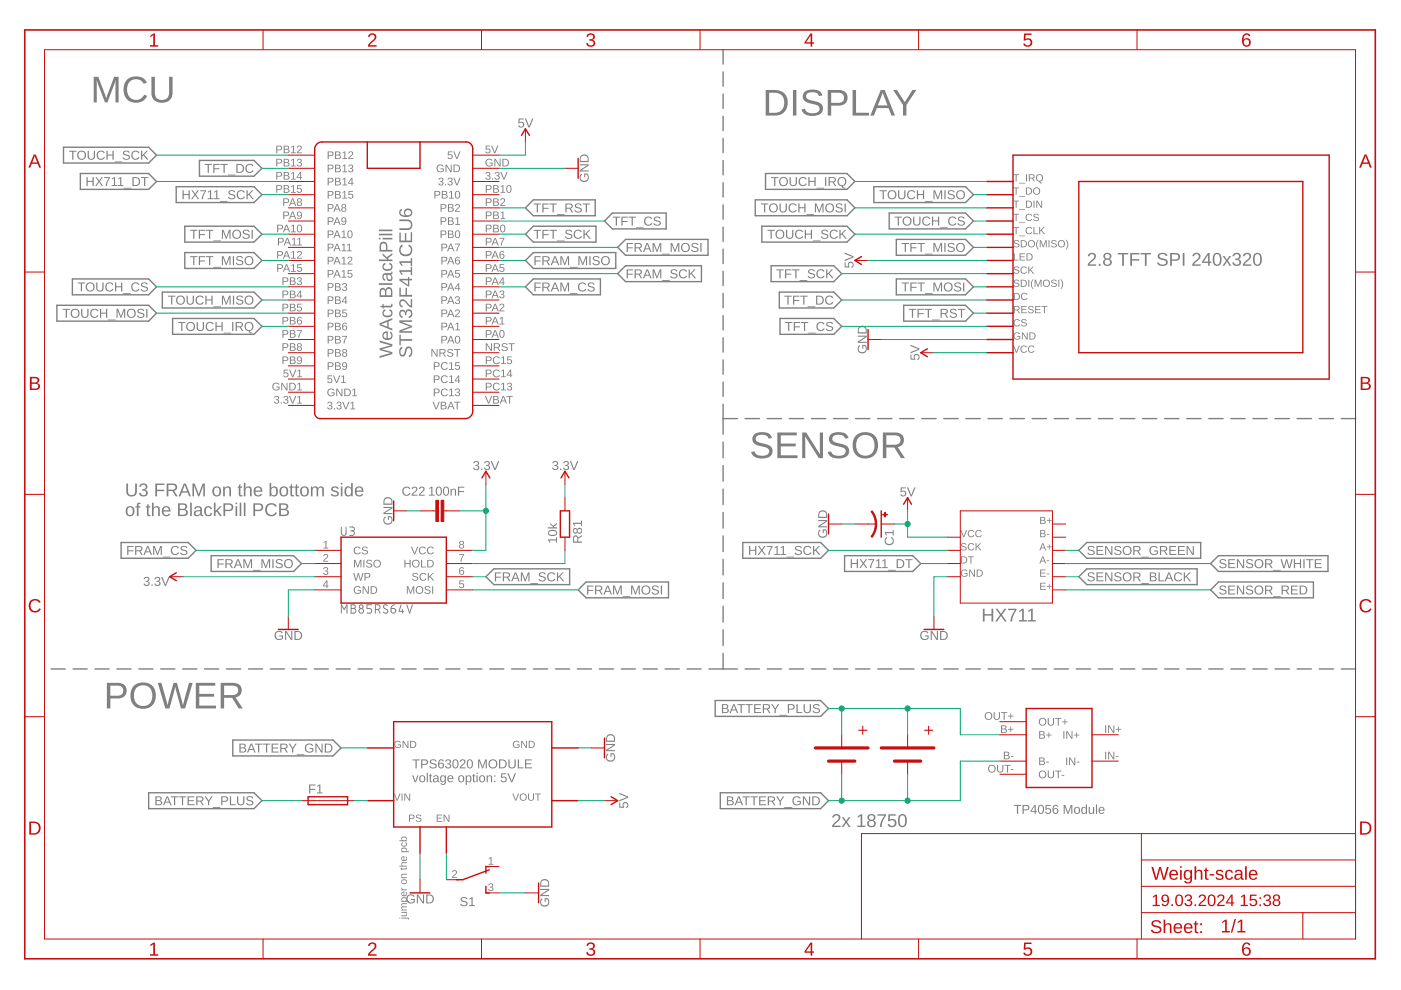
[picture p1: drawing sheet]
<svg xmlns="http://www.w3.org/2000/svg" width="297mm" height="210mm" viewBox="0 0 297 210" stroke-linecap="round" stroke-linejoin="round" font-family="sans-serif">
<g fill="none" stroke="#808080" stroke-width=".21">
<path d="M72.4 130v-1.8l.6 1 .6-1v1.8M74.4 128.2h.6a.39 .39 0 0 1 .4 .4 .39 .39 0 0 1-.4 .4 .5 .5 0 0 1 .4 .5 .5 .5 0 0 1-.4 .5h-.6zM74.4 129h.6M78.8 128.2h-1v.8h.6a.51 .51 0 0 1 .4 .5 .51 .51 0 0 1-.4 .5h-.6M79.6 129.2h.5a.5 .5 0 0 0 .5-.5 .5 .5 0 0 0-.5-.5h-.5v1.8M80.2 129.2l.4 .8M82.1 128.4l-.2-.1a.41 .41 0 0 0-.5 .1 .41 .41 0 0 0 .1 .6l.5 .3a.42 .42 0 0 1 .2 .5 .42 .42 0 0 1-.6 .2l-.4-.2M82.9 129h.6a.5 .5 0 0 1 .4 .6 .5 .5 0 0 1-.5 .4 .5 .5 0 0 1-.5-.5zM83.7 128.2l-.5 .2-.3 .6M85 128.2l-.4 1.4h1M85.3 129.2v.8M86.3 128.2l.5 1.8 .6-1.8"/>
<circle cx="76.6" cy="128.6" r=".4"/>
<circle cx="76.6" cy="129.5" r=".5"/>
</g>
<g fill="#808080">
<path d="M116.2 114.4h1.7v-.5h.2v1.2h-.2v-.5h-1.5l.3 .4h-.2zM116.3 112.6a1.13 1.13 0 0 1 1.8 .4 1.09 1.09 0 0 1-1.9 .2zM116.4 112.8a.52 .52 0 0 0 .2 .5 .52 .52 0 0 0 .6 .1h.2a.42 .42 0 0 0 .5-.4 .42 .42 0 0 0-.5-.4h-.7zM116.6 110.9l.7 .6 .8-.6v.2l-.7 .5 .2 .2h.5v.2h-2v-.2h1.3l-.8-.6z"/>
<path d="M117.3 97.9a.54 .54 0 0 1 .9 0 .54 .54 0 0 1-.3 .8 .55 .55 0 0 1 .4 .8 .55 .55 0 0 1-.9 .1l-.3-.4 .2-.1a.39 .39 0 0 0 .5 .4 .39 .39 0 0 0 .2-.6l-.5-.1v-.2a.37 .37 0 0 0 .6-.2 .37 .37 0 0 0-.3-.5 .37 .37 0 0 0-.4 .3h-.3zM118.8 99.4h.2v.2h-.2zM119.6 97.9a.54 .54 0 0 1 .9 0 .54 .54 0 0 1-.3 .8 .55 .55 0 0 1 .4 .8 .55 .55 0 0 1-.9 .1l-.3-.4 .2-.1a.39 .39 0 0 0 .5 .4 .39 .39 0 0 0 .2-.6l-.5-.1v-.2a.37 .37 0 0 0 .6-.2 .37 .37 0 0 0-.3-.5 .37 .37 0 0 0-.5 .3h-.2zM120.8 97.8h.3l.6 1.6 .6-1.6h.3l-.8 1.8h-.2z"/>
<path d="M100.5 97.9a.54 .54 0 0 1 .9 0 .54 .54 0 0 1-.2 .8 .55 .55 0 0 1 .3 .8 .55 .55 0 0 1-.9 .1l-.3-.4 .3-.1a.39 .39 0 0 0 .5 .4 .39 .39 0 0 0 .1-.6l-.4-.1v-.2a.37 .37 0 0 0 .5-.2 .37 .37 0 0 0-.3-.5 .37 .37 0 0 0-.4 .3h-.3zM102 99.4h.3v.2h-.3zM102.8 97.9a.54 .54 0 0 1 .9 0 .54 .54 0 0 1-.2 .8 .55 .55 0 0 1 .3 .8 .55 .55 0 0 1-.9 .1l-.3-.4 .3-.1a.39 .39 0 0 0 .5 .4 .39 .39 0 0 0 .1-.6l-.4-.1v-.2a.37 .37 0 0 0 .5-.2 .37 .37 0 0 0-.3-.5 .37 .37 0 0 0-.4 .3h-.3zM104 97.8h.3l.7 1.6 .6-1.6h.3l-.8 1.8h-.3z"/>
<path d="M58.5 134a.99 .99 0 0 1 1.5 .2l-.3 .1a.75 .75 0 0 0-1-.1 .75 .75 0 0 0-.1 1.1 .75 .75 0 0 0 1.1 .1l.1-.5h-.6v-.2h.8v.7a1.04 1.04 0 0 1-1.5 .1 1.04 1.04 0 0 1 0-1.5zM60.4 133.8h.3l1.1 1.6-.1-1.6h.3v1.9h-.3l-1-1.6v1.6h-.3zM62.4 133.8h.7a.95 .95 0 0 1 1 .9 .95 .95 0 0 1-1 1h-.7zM62.7 134v1.5a.8 .8 0 0 0 1.1-.8 .8 .8 0 0 0-1.1-.7z"/>
<path d="M91 103.5l.7-.3v1.7h.4v.2h-1.1v-.2h.4v-1.5l-.4 .3zM92.7 103.3a.71 .71 0 0 1 .8 0 .71 .71 0 0 1 .2 .8 .71 .71 0 0 1-.7 1 .71 .71 0 0 1-.6-1zM92.9 103.4a1.07 1.07 0 0 0 .1 1.5 .94 .94 0 0 0 0-1.5zM94.2 103.3a.71 .71 0 0 1 .8 0 .71 .71 0 0 1 .2 .8 .71 .71 0 0 1-.6 1 .71 .71 0 0 1-.7-1zM94.4 103.4a1.07 1.07 0 0 0 .2 1.5 .94 .94 0 0 0 0-1.5zM95.5 103.6h.2l.1 .3a.49 .49 0 0 1 .5-.3 .49 .49 0 0 1 .4 .5v1h-.3v-.9a.35 .35 0 0 0-.3-.4 .35 .35 0 0 0-.3 .4v.9h-.3zM97.1 103.2h1.3v.2h-1.1v.7h1.1v.2h-1.1v.8h-.2z"/>
<path d="M81.5 109.7l.2-.2 .1 .2a.75 .75 0 0 0 0 1.1 .75 .75 0 0 0 1 0 .75 .75 0 0 0 .1-1l-.4-.1v.5h-.3v-.8h.7a1 1 0 0 1 .2 1.4 1 1 0 0 1-1.4 .3 1 1 0 0 1-.2-1.4zM81.3 107.5h1.9v.3l-1.6 1h1.6v.2h-1.9v-.3l1.6-1h-1.6zM81.5 105.7a.96 .96 0 0 1 1.1-.3 .96 .96 0 0 1 .6 .9v.7h-1.9v-.9zM81.7 105.8l-.2 1h1.5a.82 .82 0 0 0-.3-1 .82 .82 0 0 0-1 0z"/>
<path d="M195.3 134a.99 .99 0 0 1 1.6 .2l-.3 .1a.75 .75 0 0 0-1-.1 .75 .75 0 0 0-.1 1.1 .75 .75 0 0 0 1 .1l.2-.5h-.6v-.2h.8v.7a1.04 1.04 0 0 1-1.5 .1 1.04 1.04 0 0 1-.1-1.5zM197.3 133.8h.3l1 1.6v-1.6h.3v1.9h-.3l-1.1-1.6 .1 1.6h-.3zM199.3 133.8h.6a.95 .95 0 0 1 1 .9 .95 .95 0 0 1-.9 1h-.7zM199.6 134v1.5a.8 .8 0 0 0 1.1-.8 .8 .8 0 0 0-1.1-.7z"/>
<path d="M191 103.3h1.1v.2h-.9v.6a.65 .65 0 0 1 .9 .3 .65 .65 0 0 1-.4 .9 .65 .65 0 0 1-.8-.5h.2a.42 .42 0 0 0 .6 .2 .42 .42 0 0 0 .1-.7 .42 .42 0 0 0-.7 .1h-.2zM192.3 103.3h.3l.6 1.7 .6-1.7h.3l-.8 1.9h-.2z"/>
<path d="M110 25.1h1v.2h-.8l-.1 .6a.65 .65 0 0 1 1 .3 .65 .65 0 0 1-.4 .9 .65 .65 0 0 1-.9-.5h.3a.42 .42 0 0 0 .6 .1 .42 .42 0 0 0 .1-.6 .42 .42 0 0 0-.7 0h-.2zM111.3 25.1h.2l.7 1.7 .6-1.7h.3l-.8 1.9h-.3z"/>
<path d="M123.1 37l.2-.2 .1 .3a.75 .75 0 0 0 0 1 .75 .75 0 0 0 1 .1 .75 .75 0 0 0 .1-1.1l-.4-.1v.6h-.2v-.8h.6a1 1 0 0 1 .2 1.4 1 1 0 0 1-1.4 .2 1 1 0 0 1-.2-1.4zM122.9 34.8h1.9v.3l-1.6 1h1.6v.3h-1.9v-.3l1.6-1.1-1.6 .1zM123.2 33a.96 .96 0 0 1 1-.2 .96 .96 0 0 1 .6 .9v.7h-1.9v-.9zM123.3 33.2l-.2 .9h1.5a.82 .82 0 0 0-.3-1 .82 .82 0 0 0-1 .1z"/>
<path d="M193 75.2h.2v.8h.6a.65 .65 0 0 1 .3-.9 .65 .65 0 0 1 .9 .4 .65 .65 0 0 1-.5 .9v-.3a.42 .42 0 0 0 .2-.6 .42 .42 0 0 0-.7-.1 .42 .42 0 0 0 .1 .7v.2l-1.1-.1zM193 73.1l1.9 .8v.2l-1.9 .8v-.3l1.7-.6-1.7-.6z"/>
<path d="M182 73.4l.3-.2 .1 .2a.75 .75 0 0 0-.1 1.1 .75 .75 0 0 0 1.1 0 .75 .75 0 0 0 .1-1l-.5-.1v.5h-.2v-.8h.7a1 1 0 0 1 .2 1.4 1 1 0 0 1-1.4 .2 1 1 0 0 1-.3-1.3zM181.9 71.2h1.9v.3l-1.7 1h1.7v.2h-1.9v-.3l1.6-1h-1.6zM182.1 69.3a.96 .96 0 0 1 1.1-.2 .96 .96 0 0 1 .6 .9v.7h-1.9v-.9zM182.3 69.5l-.2 1h1.5a.82 .82 0 0 0-.3-1 .82 .82 0 0 0-1 0z"/>
<path d="M179.1 55.6h.2v.9h.6a.65 .65 0 0 1 .3-.9 .65 .65 0 0 1 .9 .4 .65 .65 0 0 1-.6 .8v-.2a.42 .42 0 0 0 .2-.7 .42 .42 0 0 0-.6 0 .42 .42 0 0 0 0 .6v.2h-1zM179.1 53.6l1.9 .7v.3l-1.9 .8v-.3l1.6-.6-1.6-.7z"/>
<path d="M114.7 190.7l.3-.2v.2a.75 .75 0 0 0 0 1.1 .75 .75 0 0 0 1 0 .75 .75 0 0 0 .1-1l-.4-.1v.5h-.2v-.8h.6a1 1 0 0 1 .2 1.4 1 1 0 0 1-1.4 .2 1 1 0 0 1-.2-1.3zM114.5 188.5h1.9v.3l-1.6 1h1.6v.2h-1.9v-.3l1.7-1h-1.7zM114.8 186.6a.96 .96 0 0 1 1-.2 .96 .96 0 0 1 .6 .9v.7h-1.9l.1-.9zM114.9 186.8l-.2 1h1.5a.82 .82 0 0 0-.3-1 .82 .82 0 0 0-1 0z"/>
<path d="M86.4 189.9a.99 .99 0 0 1 1.5 .2h-.2a.75 .75 0 0 0-1.1 0 .75 .75 0 0 0 0 1.1 .75 .75 0 0 0 1 0l.1-.4h-.6v-.2h.8v.7a1.04 1.04 0 0 1-1.4 .1 1.04 1.04 0 0 1-.1-1.5zM88.4 189.7h.3l1 1.6v-1.6h.2v1.8h-.3l-1-1.6v1.6h-.2zM90.4 189.7h.6a.95 .95 0 0 1 1 .9 .95 .95 0 0 1-.9 .9h-.7zM90.6 189.9v1.4a.8 .8 0 0 0 1.1-.7 .8 .8 0 0 0-1.1-.7z"/>
<path d="M131.3 170.2h.2v.8h.6a.65 .65 0 0 1 .3-.9 .65 .65 0 0 1 .9 .4 .65 .65 0 0 1-.5 .8l-.1-.2a.42 .42 0 0 0 .2-.6 .42 .42 0 0 0-.6-.1 .42 .42 0 0 0 0 .7v.2l-1-.1zM131.3 168.1l1.9 .8v.2l-1.9 .8v-.3l1.7-.6-1.7-.6z"/>
<path d="M128.7 159.9l.2-.2 .1 .3a.75 .75 0 0 0 0 1 .75 .75 0 0 0 1 .1 .75 .75 0 0 0 .1-1l-.4-.2v.6h-.3v-.8h.7a1 1 0 0 1 .2 1.4 1 1 0 0 1-1.4 .2 1 1 0 0 1-.2-1.4zM128.5 157.7h1.9v.3l-1.6 1.1 1.6-.1v.3h-1.9v-.3l1.6-1h-1.6zM128.7 155.9a.96 .96 0 0 1 1.1-.2 .96 .96 0 0 1 .6 .9v.7h-1.9v-.9zM128.9 156.1l-.2 .9h1.5a.82 .82 0 0 0-.3-1 .82 .82 0 0 0-1 .1z"/>
<path d="M173.6 112.5l.3-.2 .1 .2a.75 .75 0 0 0-.1 1.1 .75 .75 0 0 0 1.1 0 .75 .75 0 0 0 .1-1l-.5-.1v.5h-.2v-.8h.7a1 1 0 0 1 .2 1.4 1 1 0 0 1-1.4 .2 1 1 0 0 1-.3-1.3zM173.5 110.3h1.9v.3l-1.6 1h1.6v.2h-1.9v-.3l1.6-1h-1.6zM173.7 108.5a.96 .96 0 0 1 1.1-.3 .96 .96 0 0 1 .6 .9v.7h-1.9v-.9zM173.9 108.6l-.2 1h1.5a.82 .82 0 0 0-.3-1 .82 .82 0 0 0-1 0z"/>
<path d="M203.6 112.4h.2l.5 1.3 .5-1.3h.3l-.7 1.5h-.2zM205.4 112.6l.7-.2 .5 .3-.2 .1a.56 .56 0 0 0-.9 0 .56 .56 0 0 0 .1 .8 .56 .56 0 0 0 .8-.2l.2 .1a.78 .78 0 0 1-1.2 .2 .78 .78 0 0 1 0-1.1zM207 112.6l.7-.2 .4 .3-.2 .1a.56 .56 0 0 0-.8 0 .56 .56 0 0 0 .1 .8 .56 .56 0 0 0 .8-.2l.2 .1a.78 .78 0 0 1-1.2 .2 .78 .78 0 0 1 0-1.1z"/>
<path d="M203.9 115.3l.7-.1 .3 .3h-.2a.35 .35 0 0 0-.4-.2 .35 .35 0 0 0-.3 .4 .73 .73 0 0 1 .9 .8l-.4 .2a.66 .66 0 0 1-.8-.4h.2a.4 .4 0 0 0 .5 .3 .4 .4 0 0 0 .3-.5l-.6-.1a.39 .39 0 0 1-.3-.3 .39 .39 0 0 1 .1-.4zM205.4 115.4l.7-.2 .5 .3-.2 .1a.56 .56 0 0 0-.9-.1 .56 .56 0 0 0 .1 .9 .56 .56 0 0 0 .8-.2l.2 .1a.78 .78 0 0 1-1.2 .2 .78 .78 0 0 1 0-1.1zM206.8 115.2h.2v.7l.8-.7h.2l-.6 .6 .7 .9h-.3l-.6-.7-.2 .1v.6h-.2z"/>
<path d="M203.8 118h.5a.76 .76 0 0 1 .8 .7 .76 .76 0 0 1-.8 .8h-.5zM204 118.1v1.2a.64 .64 0 0 0 .9-.6 .64 .64 0 0 0-.9-.6zM205.2 118h1.3v.1h-.5v1.4h-.2v-1.4h-.6z"/>
<path d="M203.9 120.9l.8-.1 .4 .3-.2 .1a.59 .59 0 0 0-.8 0 .59 .59 0 0 0 0 .8 .59 .59 0 0 0 .9 0v-.3h-.5v-.2h.6v.5a.83 .83 0 0 1-1.1 .1 .83 .83 0 0 1-.1-1.2zM205.5 120.8h.2l.8 1.3v-1.3h.2v1.5h-.2l-.8-1.3v1.3h-.2zM207.1 120.8h.5a.76 .76 0 0 1 .8 .7 .76 .76 0 0 1-.8 .8h-.5zM207.3 120.9v1.2a.64 .64 0 0 0 .9-.6 .64 .64 0 0 0-.9-.6z"/>
<path d="M220.5 109.6l1.1 .2v.3l-.3 .2 .3 .1 .1 .3a.46 .46 0 0 1-.5 .4h-.7zM220.7 109.8v.4l.7-.1-.1-.3zM220.7 110.4v.5l.8-.1-.2-.4zM222.4 109.8h.1v.5h.5v.1h-.5v.5h-.1v-.5h-.5v-.1h.5z"/>
<path d="M220.5 112.4l1.1 .1v.4l-.3 .2 .3 .1 .1 .3a.46 .46 0 0 1-.5 .4h-.7zM220.7 112.5v.5l.7-.1-.1-.3zM220.7 113.2v.5l.8-.1-.2-.4zM221.9 113.2h.6v.2h-.6z"/>
<path d="M221 115.2h.2l.6 1.5h-.2l-.2-.5h-.7l-.1 .5h-.2zM221.1 115.3l-.3 .8h.6zM222.4 115.4h.1v.5h.5v.1h-.5v.5h-.1v-.5h-.5v-.1h.5z"/>
<path d="M221 118h.2l.6 1.5h-.2l-.2-.5h-.7l-.1 .5h-.2zM221.1 118.1l-.3 .8h.6zM221.9 118.8h.6v.2h-.6z"/>
<path d="M220.5 120.8h1.2v.1h-1v.5h.9v.2h-.9v.5h1v.2h-1.2zM221.9 121.6h.6v.2h-.6z"/>
<path d="M220.5 123.6h1.2v.1h-1v.5h.9v.2h-.9v.5h1v.2h-1.2zM222.4 123.8h.1v.5h.5v.1h-.5v.5h-.1v-.5h-.5v-.1h.5z"/>
<path d="M214.8 73.3h.2l.5 1.3 .5-1.3h.2l-.6 1.5h-.2zM216.5 73.5l.8-.2 .4 .3-.2 .1a.56 .56 0 0 0-.8-.1 .56 .56 0 0 0 .1 .9 .56 .56 0 0 0 .8-.2l.1 .1a.78 .78 0 0 1-1.1 .2 .78 .78 0 0 1-.1-1.1zM218.1 73.5l.8-.2 .4 .3-.2 .1a.56 .56 0 0 0-.8-.1 .56 .56 0 0 0 0 .9 .56 .56 0 0 0 .9-.2l.1 .1a.78 .78 0 0 1-1.1 .2 .78 .78 0 0 1-.1-1.1z"/>
<path d="M215.1 70.7l.8-.2 .4 .3-.2 .1a.59 .59 0 0 0-.9 0 .59 .59 0 0 0 .1 .8 .59 .59 0 0 0 .8 0v-.3h-.4v-.2h.6v.6a.83 .83 0 0 1-1.2 0 .83 .83 0 0 1 0-1.1zM216.7 70.5h.2l.8 1.3v-1.3h.2v1.5h-.3l-.8-1.3v1.3h-.1zM218.3 70.5h.5a.76 .76 0 0 1 .8 .7 .76 .76 0 0 1-.8 .8h-.5zM218.5 70.6v1.2a.64 .64 0 0 0 .8-.6 .64 .64 0 0 0-.8-.6z"/>
<path d="M215.1 67.9l.7-.2 .5 .3-.2 .1a.56 .56 0 0 0-.9 0 .56 .56 0 0 0 .1 .8 .56 .56 0 0 0 .8-.2l.2 .1a.78 .78 0 0 1-1.2 .3 .78 .78 0 0 1 0-1.2zM216.7 67.8l.6-.1 .4 .3h-.2a.35 .35 0 0 0-.4-.2 .35 .35 0 0 0-.3 .4 .73 .73 0 0 1 .9 .8l-.4 .2a.66 .66 0 0 1-.8-.4h.2a.4 .4 0 0 0 .4 .3 .4 .4 0 0 0 .3-.5l-.5-.1a.39 .39 0 0 1-.3-.3 .39 .39 0 0 1 .1-.4z"/>
<path d="M214.9 64.9h.8a.44 .44 0 0 1 .5 .3 .44 .44 0 0 1-.4 .6l.5 .6h-.3l-.4-.6h-.4v.6h-.3zM215.2 65.1v.5h.4a.29 .29 0 0 0 .4-.3 .29 .29 0 0 0-.4-.2zM216.5 64.9h1.2v.2h-1v.4h.9v.2h-.9v.5h1v.2h-1.2zM218.1 65l.7-.1 .4 .3-.2 .1a.35 .35 0 0 0-.5-.3 .35 .35 0 0 0-.2 .4 .73 .73 0 0 1 .9 .8l-.4 .2a.66 .66 0 0 1-.9-.4h.2a.4 .4 0 0 0 .5 .3 .4 .4 0 0 0 .3-.5l-.5-.1a.39 .39 0 0 1-.4-.3 .39 .39 0 0 1 .1-.4zM219.5 64.9h1.1v.2h-.9v.4h.9v.2h-.9v.5h1v.2h-1.2zM220.8 64.9h1.3v.2h-.6v1.3h-.2v-1.3h-.5z"/>
<path d="M214.9 62.1h.6a.76 .76 0 0 1 .8 .7 .76 .76 0 0 1-.8 .8h-.6zM215.2 62.3v1.1a.64 .64 0 0 0 .8-.5 .64 .64 0 0 0-.8-.6zM216.7 62.3l.7-.2 .4 .4h-.1a.56 .56 0 0 0-.9 0 .56 .56 0 0 0 .1 .8 .56 .56 0 0 0 .8-.1h.2a.78 .78 0 0 1-1.2 .3 .78 .78 0 0 1 0-1.2z"/>
<path d="M215.1 59.4l.6-.1 .4 .3-.2 .1a.35 .35 0 0 0-.4-.3 .35 .35 0 0 0-.3 .4 .73 .73 0 0 1 .9 .8l-.4 .2a.66 .66 0 0 1-.8-.3l.2-.1a.4 .4 0 0 0 .4 .3 .4 .4 0 0 0 .4-.4l-.6-.2a.39 .39 0 0 1-.3-.3 .39 .39 0 0 1 .1-.4zM216.4 59.3h.5a.76 .76 0 0 1 .8 .7 .76 .76 0 0 1-.7 .8h-.6zM216.6 59.5v1.2a.64 .64 0 0 0 .9-.6 .64 .64 0 0 0-.9-.6zM218 59.3h.2v1.5h-.2zM219 59.2h.2a1.55 1.55 0 0 0 0 2.1 1.2 1.2 0 0 1-.5-1.6zM219.4 59.3h.2l.5 1.3 .5-1.3h.2v1.5h-.2v-1.3l-.4 1.3h-.2l-.5-1.3v1.3h-.1zM221 60.1a.8 .8 0 0 1 1.6 0 .8 .8 0 0 1-1.6 0zM221.2 60.1a.6 .6 0 0 0 1.2 0 .6 .6 0 0 0-1.2 0zM223 59.4l.7-.1 .3 .3-.2 .1a.35 .35 0 0 0-.4-.3 .35 .35 0 0 0-.2 .4 .73 .73 0 0 1 .8 .8l-.4 .2a.66 .66 0 0 1-.8-.3l.2-.1a.4 .4 0 0 0 .5 .3 .4 .4 0 0 0 .3-.4l-.5-.2a.39 .39 0 0 1-.4-.3 .39 .39 0 0 1 .1-.4zM224.4 59.3h.2v1.5h-.2zM224.8 59.2a1.19 1.19 0 0 1 0 2.1 1.55 1.55 0 0 0 0-2.1z"/>
<path d="M215.1 56.6l.6-.1 .4 .3-.2 .1a.35 .35 0 0 0-.4-.3 .35 .35 0 0 0-.3 .4 .73 .73 0 0 1 .9 .8l-.4 .2a.66 .66 0 0 1-.8-.3l.2-.1a.4 .4 0 0 0 .4 .3 .4 .4 0 0 0 .4-.4l-.6-.2a.39 .39 0 0 1-.3-.3 .39 .39 0 0 1 .1-.4zM216.5 56.7l.8-.2 .4 .4h-.2a.56 .56 0 0 0-.8 0 .56 .56 0 0 0 .1 .8 .56 .56 0 0 0 .8-.1h.1a.78 .78 0 0 1-1.1 .3 .78 .78 0 0 1-.1-1.2zM218 56.5h.2v.8l.7-.8h.3l-.7 .7 .8 .8h-.3l-.6-.7-.2 .1v.6h-.2z"/>
<path d="M214.9 53.7h.3v1.4h.7v.1h-1zM216.2 53.7h1.1v.2h-.9v.5h.9v.1h-.9v.6h1v.1h-1.2zM217.6 53.7h.5a.76 .76 0 0 1 .8 .7 .76 .76 0 0 1-.7 .8h-.6zM217.8 53.9v1.2a.64 .64 0 0 0 .9-.6 .64 .64 0 0 0-.9-.6z"/>
<path d="M215.1 51l.6-.1 .4 .4h-.2a.35 .35 0 0 0-.4-.3 .35 .35 0 0 0-.3 .5 .73 .73 0 0 1 .9 .7l-.4 .2a.66 .66 0 0 1-.8-.3l.2-.1a.4 .4 0 0 0 .4 .3 .4 .4 0 0 0 .4-.4l-.6-.2a.39 .39 0 0 1-.3-.3 .39 .39 0 0 1 .1-.4zM216.4 50.9h.5a.76 .76 0 0 1 .8 .8 .76 .76 0 0 1-.7 .7h-.6zM216.6 51.1v1.2a.64 .64 0 0 0 .9-.6 .64 .64 0 0 0-.9-.6zM217.9 51.7a.78 .78 0 0 1 1.5 0 .78 .78 0 0 1-1.5 0zM218 51.7a.6 .6 0 0 0 1.2 0 .6 .6 0 0 0-1.2 0zM220.1 50.8h.2a1.55 1.55 0 0 0 0 2.1 1.2 1.2 0 0 1-.5-1.6zM220.5 50.9h.2l.5 1.3 .5-1.3h.2v1.5h-.2v-1.3l-.4 1.3h-.2l-.5-1.3v1.3h-.1zM222.3 50.9h.2v1.5h-.2zM223 51l.7-.1 .3 .4h-.2a.35 .35 0 0 0-.4-.3 .35 .35 0 0 0-.2 .5 .73 .73 0 0 1 .8 .7l-.4 .2a.66 .66 0 0 1-.8-.3l.2-.1a.4 .4 0 0 0 .5 .3 .4 .4 0 0 0 .3-.4l-.5-.2a.39 .39 0 0 1-.4-.3 .39 .39 0 0 1 .1-.4zM224.2 51.7a.8 .8 0 0 1 1.6 0 .8 .8 0 0 1-1.6 0zM224.4 51.7a.6 .6 0 0 0 1.2 0 .6 .6 0 0 0-1.2 0zM225.9 50.8a1.19 1.19 0 0 1 0 2.1 1.55 1.55 0 0 0 0-2.1z"/>
<path d="M214.8 48.1h1.3v.2h-.6v1.3h-.2v-1.3h-.5zM216.1 49.9h1.3v.2h-1.3zM217.6 48.3l.8-.2 .4 .4h-.2a.56 .56 0 0 0-.8 0 .56 .56 0 0 0 .1 .8 .56 .56 0 0 0 .8-.1l.1 .1a.78 .78 0 0 1-1.1 .2 .78 .78 0 0 1-.1-1.2zM219.1 48.1h.2v1.4h.8v.1h-1zM220.3 48.1h.2v.8l.8-.8h.2l-.6 .7 .7 .8h-.3l-.6-.7-.2 .2v.5h-.2z"/>
<path d="M214.8 45.3h1.3v.2h-.6v1.4h-.2v-1.4h-.5zM216.1 47.2h1.3v.1h-1.3zM217.6 45.5l.8-.2 .4 .4-.2 .1a.56 .56 0 0 0-.8-.1 .56 .56 0 0 0 .1 .8 .56 .56 0 0 0 .8-.1l.1 .1a.78 .78 0 0 1-1.1 .2 .78 .78 0 0 1-.1-1.2zM219.2 45.4l.7-.1 .4 .4h-.2a.35 .35 0 0 0-.5-.3 .35 .35 0 0 0-.2 .5 .73 .73 0 0 1 .9 .7l-.4 .3a.66 .66 0 0 1-.9-.4h.2a.4 .4 0 0 0 .5 .3 .4 .4 0 0 0 .3-.5l-.5-.2a.39 .39 0 0 1-.4-.3 .39 .39 0 0 1 .1-.4z"/>
<path d="M214.8 42.5h1.3v.2h-.6v1.4h-.2v-1.4h-.5zM216.1 44.4h1.3v.1h-1.3zM217.5 42.5h.5a.76 .76 0 0 1 .8 .8 .76 .76 0 0 1-.7 .8h-.6zM217.7 42.7v1.2a.64 .64 0 0 0 .9-.6 .64 .64 0 0 0-.9-.6zM219.1 42.5h.2v1.6h-.2zM219.7 42.5h.3l.8 1.3v-1.3h.1v1.6h-.2l-.8-1.3v1.3h-.2z"/>
<path d="M214.8 39.8h1.3v.1h-.6v1.4h-.2v-1.4h-.5zM216.1 41.6h1.3v.1h-1.3zM217.5 39.8h.5a.76 .76 0 0 1 .8 .7 .76 .76 0 0 1-.7 .8h-.6zM217.7 39.9v1.2a.64 .64 0 0 0 .9-.6 .64 .64 0 0 0-.9-.6zM219 40.5a.78 .78 0 0 1 1.5 0 .78 .78 0 0 1-1.5 0zM219.1 40.5a.6 .6 0 0 0 1.2 0 .6 .6 0 0 0-1.2 0z"/>
<path d="M214.8 37h1.3v.1h-.6v1.4h-.2v-1.4h-.5zM216.1 38.8h1.3v.1h-1.3zM217.5 37h.2v1.5h-.2zM218.1 37h.7a.44 .44 0 0 1 .6 .3 .44 .44 0 0 1-.4 .5l.4 .7h-.2l-.4-.7h-.5v.7h-.2zM218.3 37.1v.6h.5a.29 .29 0 0 0 .4-.3 .29 .29 0 0 0-.4-.3zM219.8 37.1a.79 .79 0 0 1 1.3 .2 .79 .79 0 0 1-.6 1.2l.2 .2h.3v.2l-.5-.1-.2-.3a.79 .79 0 0 1-.6-.5 .79 .79 0 0 1 .1-.9zM219.8 37.7a.59 .59 0 0 0 1.1 0 .59 .59 0 0 0-1.1 0z"/>
<path d="M230.9 53.8a.88 .88 0 0 1 1.4 .2 .88 .88 0 0 1-.5 1.3l-.8 .8h1.4v.3h-1.8a3.7 3.7 0 0 1 1.3-1.7 .51 .51 0 0 0-.2-.8 .51 .51 0 0 0-.7 .4h-.4zM233 55.9h.3v.5h-.3zM234.2 53.8a.83 .83 0 0 1 1-.1 .83 .83 0 0 1 .3 1l-.3 .2a.8 .8 0 0 1 .4 1.1 .8 .8 0 0 1-1.1 .4 .73 .73 0 0 1-.6-.7 .73 .73 0 0 1 .5-.8l-.4-.4v-.4zM234.3 54.3a.5 .5 0 0 0 1 0 .5 .5 0 0 0-1 0zM234.2 55.6a.6 .6 0 0 0 1.2 0 .6 .6 0 0 0-1.2 0zM237 53.6h2.2v.3h-.9v2.5h-.4v-2.5h-.9zM239.6 53.6h2v.3h-1.6v1.1h1.5v.3h-1.5v1.1h-.4zM241.8 53.6h2.2v.3h-.9v2.5h-.4v-2.5h-.9zM245.6 53.9a1.23 1.23 0 0 1 1.9 .3l-.3 .1a.71 .71 0 0 0-.8-.4 .71 .71 0 0 0-.6 .5l.8 .4a.83 .83 0 0 1 1 .9 .83 .83 0 0 1-1.1 .7 .99 .99 0 0 1-1.2-.7l.4-.1a.87 .87 0 0 0 .8 .5 .87 .87 0 0 0 .7-.5 1.94 1.94 0 0 0-1.4-.7l-.3-.4zM248.1 53.6a2.37 2.37 0 0 1 1.8 .3 .84 .84 0 0 1 .2 .9 .84 .84 0 0 1-.8 .5h-.8v1.1h-.4zM248.5 53.9v1.1h.7a.54 .54 0 0 0 .6-.5 .54 .54 0 0 0-.6-.6zM250.8 53.6h.3v2.8h-.3zM253.1 53.8a.88 .88 0 0 1 1.3 .2 .88 .88 0 0 1-.5 1.3l-.7 .8h1.4v.3h-1.8a3.7 3.7 0 0 1 1.3-1.7 .51 .51 0 0 0-.3-.8 .51 .51 0 0 0-.6 .4h-.4zM256.1 53.6h.4v1.9h.3v.2h-.3v.7h-.4v-.7h-1.2v-.2zM256.1 54l-.9 1.5h.9zM257.5 53.8a1.01 1.01 0 0 1 1.2 0 1.01 1.01 0 0 1 .3 1.2 .99 .99 0 0 1-.4 1.2 .99 .99 0 0 1-1.2-.2 2.22 2.22 0 0 1 .1-2.2zM257.7 54a1.83 1.83 0 0 0 .2 2.1h.3a1.67 1.67 0 0 0 .1-2.2zM259.2 54.3h.4l.5 .8 .5-.8h.4l-.7 1 .8 1.1h-.4l-.6-.9-.5 .9h-.4l.7-1.1zM261.6 53.8a.82 .82 0 0 1 1.1-.1 .82 .82 0 0 1 .2 1l-.4 .3a.73 .73 0 0 1 .6 .8 .73 .73 0 0 1-.9 .6l-.8-.3-.1-.4 .3-.1a.57 .57 0 0 0 .7 .5 .57 .57 0 0 0 .4-.7l-.2-.2-.6-.1v-.3a.53 .53 0 0 0 .8-.2 .53 .53 0 0 0-.4-.7 .53 .53 0 0 0-.6 .4h-.4zM263.8 53.8a.88 .88 0 0 1 1.4 .2 .88 .88 0 0 1-.5 1.3l-.8 .8h1.4v.3h-1.8a3.7 3.7 0 0 1 1.3-1.7 .51 .51 0 0 0-.3-.8 .51 .51 0 0 0-.6 .4h-.4zM266.1 53.8a1.01 1.01 0 0 1 1.1 0 1.01 1.01 0 0 1 .3 1.2 .99 .99 0 0 1-.4 1.2 .99 .99 0 0 1-1.2-.2 2.22 2.22 0 0 1 .2-2.2zM266.3 54a1.83 1.83 0 0 0 .1 2.1h.4a1.67 1.67 0 0 0 0-2.2z"/>
<path d="M83.5 168.2h.2l.5 1.4 .5-1.4h.2l-.6 1.6h-.2zM85.1 168.2h.2v1.6h-.2zM85.7 168.2h.3l.8 1.3v-1.3h.2v1.6h-.3l-.8-1.3v1.3h-.2z"/>
<path d="M108.6 168.2h.2l.5 1.4 .6-1.4h.2l-.6 1.6h-.3zM110.1 169a.8 .8 0 0 1 1.6 0 .8 .8 0 0 1-1.6 0zM110.3 169a.6 .6 0 0 0 1.2 0 .6 .6 0 0 0-1.2 0zM112 168.2h.2v1a.42 .42 0 0 0 .4 .4 .42 .42 0 0 0 .4-.4v-1h.2v1a.63 .63 0 0 1-.6 .6 .63 .63 0 0 1-.6-.6zM113.4 168.2h1.3v.2h-.5v1.4h-.2v-1.4h-.6z"/>
<path d="M83.8 157.3l.8-.2 .4 .3-.2 .1a.59 .59 0 0 0-.9 0 .59 .59 0 0 0 .1 .8 .59 .59 0 0 0 .8 0v-.3h-.4v-.2h.6v.6a.83 .83 0 0 1-1.2 0 .83 .83 0 0 1 0-1.1zM85.4 157.1h.2l.8 1.3v-1.3h.2v1.5h-.3l-.8-1.3v1.3h-.1zM87 157.1h.5a.76 .76 0 0 1 .8 .7 .76 .76 0 0 1-.8 .8h-.5zM87.2 157.2v1.2a.64 .64 0 0 0 .8-.6 .64 .64 0 0 0-.8-.6z"/>
<path d="M108.9 157.3l.8-.2 .4 .3-.2 .1a.59 .59 0 0 0-.8 0 .59 .59 0 0 0 0 .8 .59 .59 0 0 0 .9 0v-.3h-.5v-.2h.7v.6a.83 .83 0 0 1-1.2 0 .83 .83 0 0 1-.1-1.1zM110.5 157.1h.2l.9 1.3-.1-1.3h.2v1.5h-.2l-.8-1.3v1.3h-.2zM112.1 157.1h.5a.76 .76 0 0 1 .8 .7 .76 .76 0 0 1-.7 .8h-.6zM112.3 157.2v1.2a.64 .64 0 0 0 .9-.6 .64 .64 0 0 0-.9-.6z"/>
<path d="M86.7 172.7h.7a.47 .47 0 0 1 .5 .5 .47 .47 0 0 1-.5 .4h-.5v.6h-.2zM86.9 172.9v.6l.8-.2-.2-.4zM88.3 172.8l.7-.1 .3 .3-.2 .1a.35 .35 0 0 0-.4-.3 .35 .35 0 0 0-.2 .4 .73 .73 0 0 1 .8 .8l-.4 .2a.66 .66 0 0 1-.8-.3l.2-.1a.4 .4 0 0 0 .5 .3 .4 .4 0 0 0 .3-.4l-.5-.2a.39 .39 0 0 1-.4-.3 .39 .39 0 0 1 .1-.4z"/>
<path d="M92.6 172.7h1.1v.2h-.9v.5h.9v.1h-.9v.6h1v.1h-1.2zM94.1 172.7h.2l.8 1.3v-1.3h.2v1.5h-.3l-.8-1.3v1.3h-.1z"/>
<path d="M87.4 161h1.6v.2h-.7v1.7h-.2v-1.7h-.7zM89.3 161h.8a.58 .58 0 0 1 .7 .6 .58 .58 0 0 1-.7 .6h-.6v.7h-.2zM89.5 161.2v.8l.8-.1a.38 .38 0 0 0 0-.6zM91.2 161.2a.89 .89 0 0 1 1.4 .2l-.3 .1a.44 .44 0 0 0-.5-.4 .44 .44 0 0 0-.3 .6l.4 .1a.58 .58 0 0 1 .7 .6 .58 .58 0 0 1-.8 .5 .7 .7 0 0 1-.8-.4l.3-.1a.51 .51 0 0 0 .6 .4 .51 .51 0 0 0 .4-.6l-.5-.2a.55 .55 0 0 1-.6-.2 .55 .55 0 0 1 0-.6zM93.2 161.1l.1-.1a.55 .55 0 0 1 .8 .4h-.2a.45 .45 0 0 0-.7-.1 .45 .45 0 0 0-.1 .6 .61 .61 0 0 1 .9 .1 .61 .61 0 0 1-.2 .9 .61 .61 0 0 1-.9-.4v-.8zM93.1 162.3a.4 .4 0 0 0 .8 0 .4 .4 0 0 0-.8 0zM94.6 161.1a.54 .54 0 0 1 .9 0 .54 .54 0 0 1-.3 .8 .55 .55 0 0 1 .4 .9 .55 .55 0 0 1-.9 .1l-.3-.5h.2a.39 .39 0 0 0 .5 .3 .39 .39 0 0 0 .2-.6h-.5v-.3a.37 .37 0 0 0 .6-.1 .37 .37 0 0 0-.3-.5 .37 .37 0 0 0-.5 .3h-.2zM96.2 161.1a.71 .71 0 0 1 .8 .1 .71 .71 0 0 1 .2 .8 .71 .71 0 0 1-.6 .9 .71 .71 0 0 1-.7-.9zM96.4 161.2a1.07 1.07 0 0 0 .2 1.5 .94 .94 0 0 0 0-1.5zM97.7 161.1a.61 .61 0 0 1 .9 .1 .61 .61 0 0 1-.3 .9l-.6 .6h1v.2h-1.2v-.3l.6-.5a.41 .41 0 0 0 .3-.6 .41 .41 0 0 0-.6-.1l-.1 .1h-.2zM99.2 161.1a.71 .71 0 0 1 .9 .1 .71 .71 0 0 1 .2 .8 .71 .71 0 0 1-.7 .9 .71 .71 0 0 1-.6-.9zM99.4 161.2a1.07 1.07 0 0 0 .2 1.5 .94 .94 0 0 0 0-1.5zM101.4 161h.3l.6 1.6 .6-1.6h.3v1.9h-.2v-1.7l-.6 1.7h-.2l-.6-1.7v1.7h-.2zM103.5 162a.98 .98 0 0 1 1.9 0 .98 .98 0 0 1-1.9 0zM104 161.4a.77 .77 0 0 0 .1 1.2 .77 .77 0 0 0 1.2-.4 .77 .77 0 0 0-.8-1zM105.8 161h.6a.95 .95 0 0 1 1 .9 .95 .95 0 0 1-.9 1h-.7zM106.1 161.2v1.5a.8 .8 0 0 0 1.1-.7 .8 .8 0 0 0-1.1-.8zM107.8 161h.2v1.2a.53 .53 0 0 0 .6 .5 .53 .53 0 0 0 .5-.5v-1.2h.2v1.2a.78 .78 0 0 1-.7 .7 .78 .78 0 0 1-.8-.7zM109.8 161h.2v1.7h1v.2h-1.2zM111.3 161h1.4v.2h-1.1v.6h1.1v.2h-1.1v.7h1.2v.2h-1.5z"/>
<path d="M87.4 164.4h.2l.5 1.3 .4-1.3h.2l-.5 1.5h-.3zM89 164.6a.71 .71 0 0 1 1 0 .71 .71 0 0 1-.1 1 .71 .71 0 0 1-1-.1v-.4zM89.2 164.7a.53 .53 0 0 0-.1 .7 .53 .53 0 0 0 .7 .2 .53 .53 0 0 0 .1-.7 .53 .53 0 0 0-.7-.2zM90.5 163.9h.2v2h-.2zM91.2 164.1h.1v.3h.3v.2h-.3v.9l.1 .2h.2v.1l-.5-.1v-1.1h-.2v-.2h.2zM91.9 164.5l.5-.1 .4 .1 .2 1.1 .2 .2h-.3l-.2-.2a.49 .49 0 0 1-.6 .3 .49 .49 0 0 1-.3-.6 .49 .49 0 0 1 .6-.3h.3a.33 .33 0 0 0-.2-.4 .33 .33 0 0 0-.4 .2h-.3zM92.1 165.4a.35 .35 0 0 0 .7 0 .35 .35 0 0 0-.7 0zM93.4 164.6a.52 .52 0 0 1 .9 0v-.2h.2v1.4a.61 .61 0 0 1-.4 .6 .61 .61 0 0 1-.7-.3l.5 .1a.46 .46 0 0 0 .4-.6 .54 .54 0 0 1-.7 .2 .54 .54 0 0 1-.3-.7zM93.6 164.7a.54 .54 0 0 0-.1 .6 .54 .54 0 0 0 .6 .3 .52 .52 0 0 0 .2-.7 .52 .52 0 0 0-.7-.2zM95 164.6a.66 .66 0 0 1 .8-.2 .66 .66 0 0 1 .3 .8h-1a.42 .42 0 0 0 .3 .5 .42 .42 0 0 0 .5-.2h.2a.73 .73 0 0 1-1.1 .2 .73 .73 0 0 1 0-1.1zM95.2 164.7l-.1 .3h.8l-.3-.4zM97.3 164.6a.71 .71 0 0 1 1 0 .71 .71 0 0 1-.1 1 .71 .71 0 0 1-1-.1l-.1-.4zM97.5 164.7a.53 .53 0 0 0-.1 .7 .53 .53 0 0 0 .7 .2 .53 .53 0 0 0 .1-.7 .53 .53 0 0 0-.7-.2zM98.7 164.4h.3v.2a.55 .55 0 0 1 .7-.2 .55 .55 0 0 1 .3 .7 .59 .59 0 0 1-.8 .8l-.2-.3v.8h-.3zM99.1 164.6a.7 .7 0 0 0 .3 1.1 .6 .6 0 0 0 .3-.6 .6 .6 0 0 0-.5-.5zM100.4 164.1h.1v.3h.3v.2h-.3v.9l.1 .2h.2v.1l-.5-.1v-1.1h-.2v-.2h.2zM101 163.9h.3v.2h-.3zM101 164.4h.3v1.5h-.3zM101.7 164.6a.71 .71 0 0 1 1 0 .71 .71 0 0 1-.1 1 .71 .71 0 0 1-1-.1v-.4zM101.9 164.7a.53 .53 0 0 0-.1 .7 .53 .53 0 0 0 .7 .2 .53 .53 0 0 0 .1-.7 .53 .53 0 0 0-.7-.2zM103.2 164.4h.2v.2a.49 .49 0 0 1 .6-.2 .49 .49 0 0 1 .3 .5v1h-.2v-1a.35 .35 0 0 0-.4-.4 .35 .35 0 0 0-.3 .5v.9h-.2zM104.8 164.4h.2v.3h-.2zM104.8 165.6h.2v.3h-.2zM106.3 164h1v.2h-.8v.6a.65 .65 0 0 1 .9 .3 .65 .65 0 0 1-.4 .8 .65 .65 0 0 1-.8-.5h.2a.42 .42 0 0 0 .6 .2 .42 .42 0 0 0 .1-.7 .42 .42 0 0 0-.7 .1h-.2zM107.6 164h.3l.6 1.6 .6-1.6h.3l-.8 1.9h-.2z"/>
<path d="M176.7 172.8a.88 .88 0 0 1 1.4 .2 .88 .88 0 0 1-.5 1.3l-.8 .8h1.4v.3h-1.8a3.7 3.7 0 0 1 1.3-1.7 .51 .51 0 0 0-.2-.8 .51 .51 0 0 0-.7 .4h-.4zM178.5 173.3h.4l.5 .8 .5-.8h.4l-.7 1 .7 1.1h-.3l-.6-.9-.6 .9h-.3l.7-1.1zM181.9 173.1l.6-.5h.3v2.5h.7v.3h-1.7v-.3h.7v-2.1l-.6 .4zM184.1 172.8a.83 .83 0 0 1 1.1-.1 .83 .83 0 0 1 .3 1l-.4 .2a.8 .8 0 0 1 .5 1.1 .8 .8 0 0 1-1.1 .4 .73 .73 0 0 1-.7-.7 .73 .73 0 0 1 .6-.8l-.5-.4v-.4zM184.3 173.3a.5 .5 0 0 0 1 0 .5 .5 0 0 0-1 0zM184.2 174.6a.56 .56 0 0 0 1.1 0 .56 .56 0 0 0-1.1 0zM186.1 172.6h1.7v.3l-.7 1.5-.2 1h-.3a4.3 4.3 0 0 1 .9-2.5h-1.4zM188.4 172.6h1.5v.3h-1.2l-.1 .9a.93 .93 0 0 1 1.3 .2 .93 .93 0 0 1-.1 1.3 .93 .93 0 0 1-1.3-.1l-.3-.5h.4a.6 .6 0 0 0 .8 .3 .6 .6 0 0 0 .1-1 .6 .6 0 0 0-.9 .1h-.3zM190.8 172.8a1.01 1.01 0 0 1 1.2 0 1.01 1.01 0 0 1 .3 1.2 .99 .99 0 0 1-.4 1.2 .99 .99 0 0 1-1.3-.2 2.22 2.22 0 0 1 .2-2.2zM191 173a1.83 1.83 0 0 0 .1 2.1h.4a1.67 1.67 0 0 0 0-2.2z"/>
<path d="M208.4 129.1h.4v1.1h1.4v-1.1h.4v2.7h-.4v-1.3h-1.4v1.3h-.4zM211.1 129.1h.4l.7 1 .8-1h.4l-1 1.3 1.1 1.4h-.5l-.8-1.2-.8 1.2h-.4l1-1.4zM213.7 129.1h1.8v.2l-.8 1.5-.1 1h-.4a4.3 4.3 0 0 1 1-2.4h-1.5zM216.1 129.5l.6-.4h.4v2.4h.6v.3h-1.7v-.3h.7v-2.1l-.6 .4zM218 129.5l.6-.4h.4v2.4h.6v.3h-1.7v-.3h.7v-2.1l-.6 .4z"/>
<path d="M80.5 72.2l2.7 .8v.4l-2.3 .6 2.3 .7v.4l-2.7 .8v-.4l2.4-.6-2.4-.7v-.3l2.4-.7-2.4-.6zM81.2 70.6l.6-.3 .4-.1v1.5a.61 .61 0 0 0 .7-.3 .61 .61 0 0 0-.3-.8l.1-.3a1 1 0 0 1 .4 1.3 1 1 0 0 1-1.3 .5l-.5-.2-.2-.5zM81.5 70.8a.57 .57 0 0 0-.1 .6 .57 .57 0 0 0 .6 .3v-1.1zM80.5 68.5l2.7-1v.3l-.8 .3v1.3l.8 .3v.4l-2.7-1.1zM80.8 68.8l1.3 .5v-1.1zM81.2 65.9l.5-.3v.3a.53 .53 0 0 0-.3 .8 .53 .53 0 0 0 .7 .2 .54 .54 0 0 0 .8-.2 .54 .54 0 0 0-.4-.8l.1-.3a.87 .87 0 0 1 .6 1 .87 .87 0 0 1-1.1 .7 .9 .9 0 0 1-.9-.4 .9 .9 0 0 1 0-1zM80.6 64.8h.5v-.4h.3v.4h1.4l.1-.4h.3v.4l-.2 .3-1.6 .1v.2h-.3v-.2l-.5-.1zM80.6 61.3a.63 .63 0 0 1 .7-.3 .63 .63 0 0 1 .5 .5 .74 .74 0 0 1 .9-.6 .74 .74 0 0 1 .5 1v1.1h-2.7zM80.9 61.5l-.1 1.1h.8l-.1-1.1-.3-.1zM82 61.4l-.1 1.2h1l-.1-1.2a.5 .5 0 0 0-.8 0zM80.3 60.1h2.9v.3h-2.9zM81.3 58.1l.3-.2h1.2l.2-.3h.2v.4l-.4 .2a.7 .7 0 0 1 .5 .9 .7 .7 0 0 1-.9 .5 .7 .7 0 0 1-.5-.9v-.4a.47 .47 0 0 0-.6 .3 .47 .47 0 0 0 .4 .6l-.1 .3a.9 .9 0 0 1-.3-1.4zM82.2 58.3v.3a.44 .44 0 0 0 .2 .6 .44 .44 0 0 0 .6-.2 .44 .44 0 0 0-.2-.6zM81.2 56l.5-.3v.4a.53 .53 0 0 0-.3 .7 .53 .53 0 0 0 .7 .3 .54 .54 0 0 0 .8-.3 .54 .54 0 0 0-.4-.7l.1-.4a.87 .87 0 0 1 .6 1.1 .87 .87 0 0 1-1.1 .6 .9 .9 0 0 1-.9-.4 .9 .9 0 0 1 0-1zM81.1 53.7l.9 .8 1.2-.8v.4l-1 .7 .2 .2h.8v.4h-2.9v-.4h1.8l-1-.9zM80.7 51.5a.84 .84 0 0 1 1-.2 .84 .84 0 0 1 .4 .9v.8h1.1v.3h-2.7a2.37 2.37 0 0 1 .2-1.8zM80.9 51.8l-.1 1.2h1v-.8a.55 .55 0 0 0-.3-.5 .55 .55 0 0 0-.6 .1zM80.3 50.4h.4v.4h-.4zM81.1 50.4h2.1v.4h-2.1zM80.3 49.6h2.9v.3h-2.9zM80.3 48.7h2.9v.3h-2.9z"/>
<path d="M84.9 73.7l.4-.2v.4a.71 .71 0 0 0-.4 .7 .71 .71 0 0 0 .6 .6l.3-.7a.83 .83 0 0 1 .9-1 .83 .83 0 0 1 .7 1.1 .99 .99 0 0 1-.7 1.1v-.3a.87 .87 0 0 0 .4-.8 .87 .87 0 0 0-.4-.8 1.94 1.94 0 0 0-.8 1.5 .74 .74 0 0 1-1 .2 .74 .74 0 0 1-.3-.9zM84.7 71h.3v.9h2.4v.4h-2.4v.9h-.3zM84.7 67.9h2.7v.3h-2.4l2.4 .9v.3l-2.4 .8h2.4v.4h-2.7v-.5l2.3-.9-2.3-.8zM84.8 65.9a.67 .67 0 0 1 .7-.2 .67 .67 0 0 1 .5 .5 .73 .73 0 0 1 .9-.6 .73 .73 0 0 1 .5 .9l-.3 .8-.4 .1v-.3a.57 .57 0 0 0 .4-.7 .57 .57 0 0 0-.7-.4l-.2 .2v.6h-.3a.53 .53 0 0 0-.3-.8 .53 .53 0 0 0-.7 .4 .53 .53 0 0 0 .5 .7l-.1 .3a.93 .93 0 0 1-.5-1.5zM84.8 63.7a1.1 1.1 0 0 1 1.7 .6l.6 .5v-1.4h.3v1.8a3.7 3.7 0 0 1-1.7-1.3 .51 .51 0 0 0-.8 .3 .51 .51 0 0 0 .5 .6l-.1 .4a.92 .92 0 0 1-.5-1.5zM84.7 61h.3v1.5h1v-1.5h.3v1.5h1.1v.4h-2.7zM84.7 59.1h1.8v-.4h.3v.4h.6v.3h-.6v1.3h-.3l-1.8-1.2zM85.1 59.4l1.4 1v-1zM84.7 57.3h2.4v-.7h.3v1.7h-.3v-.7h-2.1l.4 .6h-.3l-.4-.6zM84.7 55.4h2.4v-.7h.3v1.7h-.3v-.7h-2.1l.4 .6h-.3l-.4-.6zM84.9 52.1l.4-.2 .1 .3a1.03 1.03 0 0 0-.1 1.5 1.03 1.03 0 0 0 1.5 .1 1.03 1.03 0 0 0 0-1.5l-.2-.2 .1-.3a1.38 1.38 0 0 1 .5 2 1.38 1.38 0 0 1-2 .3 1.41 1.41 0 0 1-.3-2zM84.7 49.3h.3v1.7h.8v-1.6h.3v1.6h1v-1.8h.3v2.2h-2.7zM84.7 46.5h1.7a1.12 1.12 0 0 1 1 1.1 1.12 1.12 0 0 1-1 1.2h-1.7v-.4h1.7a.75 .75 0 0 0 .7-.8 .75 .75 0 0 0-.8-.7h-1.6zM84.8 44.6l.4-.3v.3a.57 .57 0 0 0-.2 .7 .57 .57 0 0 0 .7 .4h.3a.88 .88 0 0 1 0-1.3 .88 .88 0 0 1 1.3 .1 .88 .88 0 0 1-.2 1.3 1.85 1.85 0 0 1-2.4-.5zM85.9 45.2a.6 .6 0 0 0 1.2 0 .6 .6 0 0 0-1.2 0z"/>
<path d="M26.8 102.5h.4v1.7a.75 .75 0 0 0 .7 .8 .75 .75 0 0 0 .8-.8v-1.7h.3v1.7a1.12 1.12 0 0 1-1.1 1.1 1.12 1.12 0 0 1-1.1-1zM29.8 102.7a.82 .82 0 0 1 1.1-.2 .82 .82 0 0 1 .2 1.1l-.4 .2a.73 .73 0 0 1 .7 .9 .73 .73 0 0 1-1 .6l-.8-.4-.1-.4h.3a.57 .57 0 0 0 .7 .5 .57 .57 0 0 0 .4-.7l-.2-.2-.6-.1v-.3a.53 .53 0 0 0 .8-.2 .53 .53 0 0 0-.4-.8 .53 .53 0 0 0-.6 .5h-.4zM32.9 102.5h2v.3h-1.6v1h1.5v.3h-1.5v1.1h-.4zM35.3 102.5h1.3a.79 .79 0 0 1 1 .6 .79 .79 0 0 1-.7 1l.8 1.1h-.5l-.7-1.1h-.8v1.1h-.4zM35.7 102.8v1h.9a.51 .51 0 0 0 .6-.5 .51 .51 0 0 0-.6-.5zM39 102.5h.4l1.1 2.7h-.4l-.3-.8h-1.2l-.4 .8h-.3zM39.2 102.8l-.5 1.4h1zM40.8 102.5h.5l.8 2.3 .9-2.3h.4v2.7h-.3v-2.3l-.8 2.3h-.3l-.9-2.3v2.3h-.3zM45.4 103.3a1 1 0 0 1 1.2 0 1 1 0 0 1 .3 1.2 .98 .98 0 0 1-1.4 .7 .98 .98 0 0 1-.4-1.4zM45.6 103.5a.95 .95 0 0 0 .3 1.5 .88 .88 0 0 0 .6-.8 .88 .88 0 0 0-.5-.8zM47.3 103.2h.3v.3a.7 .7 0 0 1 .8-.4 .7 .7 0 0 1 .6 .7v1.4h-.4v-1.3a.5 .5 0 0 0-.5-.5 .5 .5 0 0 0-.4 .6v1.2h-.4zM50.7 102.7h.3v.5h.4v.2h-.4v1.3l.1 .3h.3v.2h-.6l-.1-.1-.1-1.7h-.2v-.2h.2zM51.7 102.4h.3v1.1a.7 .7 0 0 1 .8-.4 .7 .7 0 0 1 .6 .7v1.4h-.4v-1.3a.49 .49 0 0 0-.5-.5 .49 .49 0 0 0-.5 .6v1.2h-.3zM54 103.4a.95 .95 0 0 1 1.2-.2 .95 .95 0 0 1 .4 1.1h-1.5a.61 .61 0 0 0 .4 .7 .61 .61 0 0 0 .8-.3l.3 .1a1 1 0 0 1-1.4 .4 1 1 0 0 1-.4-1.3zM54.3 103.5l-.2 .5h1.2a.56 .56 0 0 0-.3-.6 .56 .56 0 0 0-.7 .1zM57.2 102.4h.3v1.1a.8 .8 0 0 1 1-.3 .8 .8 0 0 1 .4 1 .84 .84 0 0 1-1 1.1l-.4-.4v.3h-.4zM57.7 103.5a.94 .94 0 0 0 .4 1.5 .92 .92 0 0 0 0-1.6zM59.6 103.3a1 1 0 0 1 1.2 0 1 1 0 0 1 .3 1.2 .98 .98 0 0 1-1.3 .7 .98 .98 0 0 1-.5-1.4zM59.9 103.5a.95 .95 0 0 0 .3 1.5 .88 .88 0 0 0 .5-.8 .88 .88 0 0 0-.5-.8zM61.7 102.7h.2v.5h.4v.2h-.4v1.3l.1 .3h.3v.2h-.5l-.2-.1v-1.7h-.3v-.2h.3zM62.8 102.7h.2v.5h.4v.2h-.4v1.3l.1 .3h.3v.2h-.6l-.1-.1v-1.7h-.3v-.2h.3zM64 103.3a1 1 0 0 1 1.2 0 1 1 0 0 1 .3 1.2 .98 .98 0 0 1-1.4 .7 .98 .98 0 0 1-.4-1.4zM64.2 103.5a.95 .95 0 0 0 .3 1.5 .88 .88 0 0 0 .6-.8 .88 .88 0 0 0-.5-.8zM65.9 103.2h.3l.1 .3a.64 .64 0 0 1 .5-.4 .64 .64 0 0 1 .6 .4 .64 .64 0 0 1 .8-.4 .64 .64 0 0 1 .5 .7v1.4h-.4v-1.5a.46 .46 0 0 0-.6-.3 .46 .46 0 0 0-.2 .6v1.2h-.4v-1.5a.46 .46 0 0 0-.6-.3 .46 .46 0 0 0-.2 .6v1.2h-.4zM70.4 103.3a.95 .95 0 0 1 1.4 .3l-.3 .1a.44 .44 0 0 0-.5-.4 .44 .44 0 0 0-.3 .6l.2 .1a.75 .75 0 0 1 .7 .2 .75 .75 0 0 1 .1 .8 1.01 1.01 0 0 1-1.6-.3h.3a.51 .51 0 0 0 .6 .4 .51 .51 0 0 0 .4-.6l-.2-.1a.69 .69 0 0 1-.8-.3 .69 .69 0 0 1 0-.8zM72.3 102.4h.3v.3h-.3zM72.3 103.2h.3v2h-.3zM73.2 103.4a.74 .74 0 0 1 1.2 .1v-1.1h.4v2.8h-.3v-.3a.8 .8 0 0 1-1.1 .3 .8 .8 0 0 1-.4-1zM73.6 103.5a1 1 0 0 0 .3 1.5 .88 .88 0 0 0 .5-.8 .88 .88 0 0 0-.5-.8zM75.5 103.4a.95 .95 0 0 1 1.1-.2 .95 .95 0 0 1 .5 1.1h-1.5a.61 .61 0 0 0 .4 .7 .61 .61 0 0 0 .7-.3l.3 .1a1 1 0 0 1-1.3 .4 1 1 0 0 1-.5-1.3zM75.7 103.5l-.1 .5h1.1a.56 .56 0 0 0-.3-.6 .56 .56 0 0 0-.7 .1z"/>
<path d="M27 107.5a1 1 0 0 1 1.2 0 1 1 0 0 1 .3 1.2 .98 .98 0 0 1-1.3 .7 .98 .98 0 0 1-.5-1.4zM27.3 107.7a.95 .95 0 0 0 .3 1.5 .88 .88 0 0 0 .5-.8 .88 .88 0 0 0-.5-.8zM29.1 106.7l.7-.1v.3l-.4 .1v.3h.4v.3h-.4v1.8h-.4v-1.8h-.3v-.3h.3zM31.3 106.9h.2v.4h.4v.3h-.4v1.3l.1 .3h.3v.2h-.6l-.1-.2v-1.6h-.3v-.3h.3zM32.2 106.6h.4v1.1a.7 .7 0 0 1 .8-.4 .7 .7 0 0 1 .5 .7v1.4h-.4v-1.3a.49 .49 0 0 0-.5-.5 .49 .49 0 0 0-.4 .6v1.2h-.4zM34.5 107.6a.95 .95 0 0 1 1.2-.2 .95 .95 0 0 1 .5 1.1h-1.5a.61 .61 0 0 0 .3 .7 .61 .61 0 0 0 .8-.3l.3 .1a1 1 0 0 1-1.3 .4 1 1 0 0 1-.5-1.3zM34.8 107.7l-.1 .5h1.1a.56 .56 0 0 0-.3-.6 .56 .56 0 0 0-.7 .1zM37.7 106.7a1.76 1.76 0 0 1 1.9 .4l.1 .5-.5 .4a.74 .74 0 0 1 .6 .9 .74 .74 0 0 1-1 .5h-1.1zM38.1 107v.9h.6a.45 .45 0 0 0 .6-.5 .45 .45 0 0 0-.6-.4zM38.1 108.2v.9h.7a.49 .49 0 0 0 .7-.3 .49 .49 0 0 0-.4-.6zM40.3 106.6h.4v2.8h-.4zM41.4 107.4a.82 .82 0 0 1 .9-.1 .82 .82 0 0 1 .5 .7v1l.3 .2v.2h-.4l-.2-.4a.7 .7 0 0 1-.9 .5 .7 .7 0 0 1-.5-.9 .7 .7 0 0 1 .9-.4h.5a.47 .47 0 0 0-.4-.6 .47 .47 0 0 0-.6 .3h-.3zM41.6 108.5a.43 .43 0 0 0 0 .7 .43 .43 0 0 0 .7-.2l.2-.6zM43.5 107.6a.85 .85 0 0 1 1.5 .3l-.4 .1a.53 .53 0 0 0-.7-.4 .53 .53 0 0 0-.3 .8 .54 .54 0 0 0 .3 .7 .54 .54 0 0 0 .7-.3h.4a.87 .87 0 0 1-1.1 .6 .87 .87 0 0 1-.6-1zM45.3 106.6h.4v1.8l.9-1.1h.4l-.8 .9 .9 1.2h-.4l-.8-.9-.2 .2v.7h-.4zM47.4 106.7a2.37 2.37 0 0 1 1.8 .2 .84 .84 0 0 1 .2 1 .84 .84 0 0 1-.9 .5h-.8v1h-.3zM47.7 107v1.1h.8a.54 .54 0 0 0 .6-.6 .54 .54 0 0 0-.6-.5zM49.9 106.6h.4v.3h-.4zM49.9 107.3h.4v2.1h-.4zM50.8 106.6h.4v2.8h-.4zM51.7 106.6h.3v2.8h-.3zM53.7 106.7a2.37 2.37 0 0 1 1.9 .2 .84 .84 0 0 1 .1 1 .84 .84 0 0 1-.8 .5h-.8v1h-.4zM54.1 107v1.1h.7a.54 .54 0 0 0 .6-.6 .54 .54 0 0 0-.6-.5zM56.6 107a1.35 1.35 0 0 1 2.1 .3l-.4 .2a1.03 1.03 0 0 0-1.4-.2 1.03 1.03 0 0 0-.1 1.5 1.03 1.03 0 0 0 1.5 0l.1-.2 .3 .1a1.38 1.38 0 0 1-2 .5 1.38 1.38 0 0 1-.3-2zM59.2 106.7a1.76 1.76 0 0 1 1.9 .4v.5l-.5 .4a.74 .74 0 0 1 .7 .9 .74 .74 0 0 1-1 .5h-1.1zM59.6 107v.9h.6a.45 .45 0 0 0 .6-.5 .45 .45 0 0 0-.6-.4zM59.6 108.2v.9h.7a.49 .49 0 0 0 .6-.3 .49 .49 0 0 0-.4-.6z"/>
<path d="M215 170.7h1.5v.2h-.6v1.7h-.3v-1.7h-.6zM216.8 170.7h.8a.58 .58 0 0 1 .7 .5 .58 .58 0 0 1-.7 .6h-.5v.8h-.3zM217.1 170.9v.7h.7a.38 .38 0 0 0 0-.7zM219.3 170.7h.3v1.2h.3v.2h-.3v.5h-.2v-.5h-.9zM219.4 170.9l-.7 1h.7zM220.3 170.7a.71 .71 0 0 1 .9 .1 .71 .71 0 0 1 .2 .8 .71 .71 0 0 1-.7 1 .71 .71 0 0 1-.7-1zM220.5 170.9a1.07 1.07 0 0 0 .2 1.5 .94 .94 0 0 0 0-1.6zM221.7 170.7h1.1v.2h-.9v.6a.65 .65 0 0 1 .9 .3 .65 .65 0 0 1-.4 .8 .65 .65 0 0 1-.8-.5h.2a.42 .42 0 0 0 .6 .2 .42 .42 0 0 0 .1-.7 .42 .42 0 0 0-.6 .1h-.3zM223.4 170.8l.2-.1a.55 .55 0 0 1 .8 .3l-.3 .1a.45 .45 0 0 0-.6-.2 .45 .45 0 0 0-.1 .7 .61 .61 0 0 1 .9 .1 .61 .61 0 0 1-.2 .9 .61 .61 0 0 1-.9-.4v-.8zM223.4 171.9a.4 .4 0 0 0 .8 0 .4 .4 0 0 0-.8 0zM225.5 170.7h.4l.5 1.6 .6-1.6h.4v1.9h-.3v-1.7l-.6 1.7h-.1l-.7-1.7v1.7h-.2zM227.9 171.3a.71 .71 0 0 1 1 0 .71 .71 0 0 1-.1 1 .71 .71 0 0 1-1-.1l-.1-.4zM228.1 171.4a.53 .53 0 0 0-.1 .7 .53 .53 0 0 0 .7 .2 .53 .53 0 0 0 0-.7 .53 .53 0 0 0-.6-.2zM229.4 171.3l.4-.2 .4 .2v-.7h.3v2h-.3v-.3a.56 .56 0 0 1-.7 .2 .56 .56 0 0 1-.3-.7zM229.6 171.4a.6 .6 0 0 0 .4 1 .59 .59 0 0 0 .2-.7 .59 .59 0 0 0-.5-.4zM230.8 171.1h.3v.9a.35 .35 0 0 0 .4 .4 .35 .35 0 0 0 .2-.5v-.8h.3v1.5h-.2v-.3a.49 .49 0 0 1-.6 .3 .49 .49 0 0 1-.4-.5zM232.4 170.6h.2v2h-.2zM233.1 171.3a.66 .66 0 0 1 .8-.2 .66 .66 0 0 1 .3 .8h-1a.42 .42 0 0 0 .2 .5 .42 .42 0 0 0 .5-.2h.3a.73 .73 0 0 1-1.1 .2 .73 .73 0 0 1 0-1.1zM233.3 171.4l-.1 .3h.7l-.2-.4z"/>
<path d="M84.7 194.6h.2v.2h-.2zM85.1 194.6h1.4l.2 .4-.2-.2h-1.4zM85.1 193.3h1.2v.2h-.2a.39 .39 0 0 1 .2 .5 .39 .39 0 0 1-.4 .3h-.8v-.2h.7a.28 .28 0 0 0 .4-.3 .28 .28 0 0 0-.4-.3h-.7zM85.2 191.6l1.1-.1v.2h-.9l-.2 .2 .2 .3h.9v.2h-.9l-.2 .2 .2 .2h.9v.2h-1.2v-.1h.2a.36 .36 0 0 1-.2-.4 .36 .36 0 0 1 .2-.3l-.2-.2zM85.2 190.3h.8a.43 .43 0 0 1 .2 .6l-.1 .1h.6v.2h-1.6v-.2h.2l-.2-.3zM85.3 190.5a.38 .38 0 0 0 .1 .5 .38 .38 0 0 0 .5 0l.2-.2-.1-.3zM85.2 189.1l.5-.1v.8a.34 .34 0 0 0 .4-.2 .34 .34 0 0 0-.1-.4v-.2a.57 .57 0 0 1 .1 .8 .57 .57 0 0 1-.8 .1 .57 .57 0 0 1-.1-.8zM85.3 189.3l-.1 .3 .4 .2v-.6zM85.1 188.2h.2l.2 .3 .8 .1v.2h-1.2v-.2h.2l-.2-.1zM85.2 186.6a.61 .61 0 0 1 1 .1 .61 .61 0 0 1-.5 .9 .61 .61 0 0 1-.6-.8zM85.3 186.7a.39 .39 0 0 0 .4 .6 .39 .39 0 0 0 .3-.6zM85.2 185.3h1.1v.2h-.8a.28 .28 0 0 0-.3 .3 .28 .28 0 0 0 .4 .2h.7v.2h-1.2v-.2h.2l-.2-.3zM84.8 184.1h.3v-.2h.1v.2h.8l.1-.2h.2v.2l-.1 .2h-1v.2zM85.2 182.9l1.1-.1v.2h-.8a.28 .28 0 0 0-.3 .3 .28 .28 0 0 0 .4 .2h.7v.2h-1.6v-.2l.6 .1-.2-.3zM85.2 181.7l.5-.2v.9a.34 .34 0 0 0 .4-.2 .34 .34 0 0 0-.1-.5v-.1a.57 .57 0 0 1 .1 .8 .57 .57 0 0 1-.8 .1 .57 .57 0 0 1-.1-.8zM85.3 181.8l-.1 .4 .4 .2v-.7zM85.2 179.8h.8a.43 .43 0 0 1 .2 .6l-.1 .1h.6v.2h-1.6v-.2h.2l-.2-.4zM85.3 180a.38 .38 0 0 0 .1 .5 .38 .38 0 0 0 .5 0l.2-.2-.1-.3zM85.2 178.7l.2-.1-.2 .3a.4 .4 0 0 0 .5 .5 .4 .4 0 0 0 .3-.6l-.1-.2a.55 .55 0 0 1 .2 .8 .55 .55 0 0 1-.9 0l-.1-.4zM85.2 177.5l.5-.1 .5 .2 .1 .3-.2 .3h.2v.2h-1.6v-.2h.6l-.2-.4zM85.3 177.6v.1a.43 .43 0 0 0 .4 .5 .43 .43 0 0 0 .4-.5l-.2-.1z"/>
</g>
<g fill="none" stroke="#808080" stroke-width=".3">
<path d="M10.8 141.8h3M15.5 141.8h3M20.1 141.8h3M24.8 141.8h3M29.4 141.8h3M34.1 141.8h3M38.7 141.8h3M43.4 141.8h3M48 141.8h3M52.7 141.8h3M57.3 141.8h3M62 141.8h3"/>
<path d="M66.6 141.8h3M71.3 141.8h3M75.9 141.8h3M80.6 141.8h3M85.2 141.8h3M89.9 141.8h3M94.5 141.8h3M99.2 141.8h3M103.8 141.8h3M108.5 141.8h3M113.1 141.8h3M117.8 141.8h3"/>
<path d="M122.4 141.8h3M127.1 141.8h3M131.7 141.8h3M136.4 141.8h3M141 141.8h3M145.7 141.8h3M150.3 141.8h3"/>
</g>
<path d="M22.7 144.8h2.2a1.67 1.67 0 0 1 2 1.6 1.67 1.67 0 0 1-1.9 1.7h-1.6v2.1h-.7zM23.4 145.4v2.1a2.62 2.62 0 0 0 2.5-.4 1.1 1.1 0 0 0 .1-1.2 1.1 1.1 0 0 0-1.1-.5zM28.4 145.4a2.81 2.81 0 0 1 4.6 1.4 2.81 2.81 0 0 1-3.4 3.4 2.92 2.92 0 0 1-1.2-4.8zM28.9 145.9a2.29 2.29 0 0 0 1.4 3.8 2.04 2.04 0 0 0 2-2.7 1.94 1.94 0 0 0-1.4-1.6 1.94 1.94 0 0 0-2 .5zM33.5 144.8h.7l1.3 4.8 1.3-4.8h.7l1.3 4.8 1.3-4.8h.7l-1.6 5.4h-.8l-1.2-4.6-1.3 4.6h-.8zM41.5 144.8h4.1v.6h-3.3v1.7h3.1v.6h-3.1v1.9h3.5v.6h-4.3zM46.8 144.8h2.5a1.57 1.57 0 0 1 1.9 1.2 1.57 1.57 0 0 1-1.3 1.9l1.6 2.3h-.9l-1.4-2.2h-1.7v2.2h-.7zM47.5 145.4v2h1.8a1.02 1.02 0 0 0 1.2-1 1.02 1.02 0 0 0-1.2-1z" fill="#808080"/>
<g fill="none" stroke="#808080" stroke-width=".3">
<path d="M153.3 10.5v3.1M153.3 15.2v3.1M153.3 19.9v3.1M153.3 24.6v3.1M153.3 29.3v3.1M153.3 34v3.1M153.3 38.7v3.1M153.3 43.4v3.1M153.3 48.1v3.1M153.3 52.8v3.1M153.3 57.5v3.1M153.3 62.2v3.1"/>
<path d="M153.3 66.9v3.1M153.3 71.6v3.1M153.3 76.3v3.1M153.3 81v3.1M153.3 85.7v6.4M153.3 93.7v3.3M153.3 98.7v3.3M153.3 88.8h3M158 88.8h3M162.7 88.8h3M167.3 88.8h3.1M172 88.8h3.1"/>
<path d="M176.7 88.8h3M181.4 88.8h3M186.1 88.8h3M190.8 88.8h3M195.4 88.8h3.1M200.1 88.8h3.1M204.8 88.8h3M209.5 88.8h3M214.2 88.8h3M218.8 88.8h3.1M223.5 88.8h3M228.2 88.8h3"/>
<path d="M232.9 88.8h3M237.6 88.8h3M242.3 88.8h3M246.9 88.8h3.1M251.6 88.8h3M256.3 88.8h3M261 88.8h3M265.6 88.8h3.1M270.3 88.8h3.1M275 88.8h3M279.7 88.8h3M284.4 88.8h3"/>
<path d="M153.3 103.7v3.3M153.3 108.6v3.4M153.3 113.6v3.3M153.3 118.6v3.3M153.3 138.5v3.3h3M153.3 123.6v3.3M153.3 128.5v3.4M153.3 133.5v3.4M158 141.8h3M162.7 141.8h3M167.3 141.8h3.1M172 141.8h3.1"/>
<path d="M176.7 141.8h3M181.4 141.8h3M186.1 141.8h3M190.8 141.8h3M195.4 141.8h3.1M200.1 141.8h3.1M204.8 141.8h3M209.5 141.8h3M214.2 141.8h3M218.8 141.8h3.1M223.5 141.8h3M228.2 141.8h3"/>
<path d="M232.9 141.8h3M237.6 141.8h3M242.3 141.8h3M246.9 141.8h3.1M251.6 141.8h3M256.3 141.8h3M261 141.8h3M265.6 141.8h3.1M270.3 141.8h3.1M275 141.8h3M279.7 141.8h3M284.4 141.8h3"/>
</g>
<g fill="#808080">
<path d="M68.6 114.9l.6-.2v1.4h.4v.2h-1v-.2h.4v-1.2l-.4 .2z"/>
<path d="M68.7 117.6a.55 .55 0 0 1 .9 .2 .55 .55 0 0 1-.5 .8l-.3 .3h.8v.2h-1.1l.5-.7a.35 .35 0 0 0 .4-.5 .35 .35 0 0 0-.6-.1l-.3 .1z"/>
<path d="M68.7 120.4a.47 .47 0 0 1 .8-.1 .47 .47 0 0 1-.3 .8 .43 .43 0 0 1 .4 .5 .43 .43 0 0 1-.5 .3l-.5-.2-.1-.2h.2a.33 .33 0 0 0 .5 .2 .33 .33 0 0 0 .1-.5h-.4v-.2a.31 .31 0 0 0 .4-.2 .31 .31 0 0 0-.2-.4 .31 .31 0 0 0-.4 .3h-.2z"/>
<path d="M97.3 117.5h1.1l-.6 1.6h-.2l.1-.4 .5-1h-.9z"/>
<path d="M97.4 123.1h.9v.1h-.7v.6a.55 .55 0 0 1 .8 .2 .55 .55 0 0 1-.4 .7 .55 .55 0 0 1-.7-.4h.2a.36 .36 0 0 0 .5 .1 .36 .36 0 0 0 .1-.5 .36 .36 0 0 0-.5 0h-.2z"/>
<path d="M19.9 16.3h.9l1.7 4.6 1.7-4.6h.9v5.4h-.6v-4.8l-1.7 4.8h-.5l-1.8-4.8v4.8h-.6zM26.9 16.9a2.73 2.73 0 0 1 4.2 .6l-.7 .3a1.88 1.88 0 0 0-2.2-.9 1.88 1.88 0 0 0-1.3 2.1 1.92 1.92 0 0 0 1.4 2.1 1.92 1.92 0 0 0 2.3-1l.6 .3a2.67 2.67 0 0 1-3.3 1.2 2.67 2.67 0 0 1-1.7-3.1l.2-.9zM32.1 16.3h.7v3.4a1.51 1.51 0 0 0 1.6 1.5 1.51 1.51 0 0 0 1.5-1.6v-3.3h.7v3.4a2.27 2.27 0 0 1-2.1 2.1 2.27 2.27 0 0 1-2.4-1.8z"/>
<path d="M162.3 19.1a6.1 6.1 0 0 1 3.6 .4 2.76 2.76 0 0 1 1 3.1 2.76 2.76 0 0 1-2.5 1.9h-2.1zM163.1 19.7v4.2h1.2a2.13 2.13 0 0 0 2-2.2 2.13 2.13 0 0 0-2.2-2zM168.1 19.1h.8v5.4h-.8zM170.5 19.6a2.89 2.89 0 0 1 3.6 .1l.3 .5-.8 .2a1.64 1.64 0 0 0-2.6-.3 1 1 0 0 0 1.1 1.2 2.62 2.62 0 0 1 2.4 1.3 1.57 1.57 0 0 1-1.8 2h-.5a1.99 1.99 0 0 1-2.3-1.4l.8-.1a1.89 1.89 0 0 0 2.7 .7 .89 .89 0 0 0 .3-1.1 .89 .89 0 0 0-.9-.5l-1-.3a1.49 1.49 0 0 1-1.4-.7 1.49 1.49 0 0 1 .1-1.6zM175.5 19.1h2.3a1.67 1.67 0 0 1 1.9 1.6 1.67 1.67 0 0 1-1.9 1.7h-1.6v2.1h-.7zM176.2 19.7v2.1a2.62 2.62 0 0 0 2.6-.4 1.1 1.1 0 0 0 0-1.2 1.1 1.1 0 0 0-1.1-.5zM180.8 19.1h.7v4.8h2.7v.6h-3.4zM186.7 19.1h.9l2.2 5.4h-.8l-.6-1.6h-2.5l-.6 1.6h-.8zM187.1 19.6l-1 2.7h2.1zM189.4 19.1h.8l1.6 2.6 1.7-2.6h.8l-2.1 3.2v2.2h-.7v-2.2z"/>
<path d="M159.8 92.2a2.89 2.89 0 0 1 3.6 .1l.3 .6-.8 .1a1.64 1.64 0 0 0-2.6-.2 1 1 0 0 0 1.1 1.1 2.62 2.62 0 0 1 2.4 1.4 1.57 1.57 0 0 1-1.7 1.9h-.5a1.99 1.99 0 0 1-2.3-1.4l.7-.1a1.89 1.89 0 0 0 2.7 .7 .89 .89 0 0 0 .3-1 .89 .89 0 0 0-.9-.6l-1-.2a1.49 1.49 0 0 1-1.4-.8 1.49 1.49 0 0 1 .1-1.6zM164.8 91.7h4.1v.6h-3.4v1.7h3.2v.6h-3.2v1.9h3.6v.6h-4.3zM170.1 91.7h.8l3 4.7-.1-4.7h.7v5.4h-.9l-2.9-4.6v4.6h-.6zM176 92.2a2.89 2.89 0 0 1 3.6 .1l.3 .6-.7 .1a1.64 1.64 0 0 0-2.7-.2 1 1 0 0 0 1.1 1.1 2.62 2.62 0 0 1 2.4 1.4 1.57 1.57 0 0 1-1.7 1.9h-.5a1.99 1.99 0 0 1-2.3-1.4l.7-.1a1.89 1.89 0 0 0 2.7 .7 .89 .89 0 0 0 .3-1 .89 .89 0 0 0-.9-.6l-1-.2a1.49 1.49 0 0 1-1.3-.8 1.49 1.49 0 0 1 0-1.6zM181.5 92.4a2.81 2.81 0 0 1 4.6 1.3 2.81 2.81 0 0 1-3.4 3.4 2.92 2.92 0 0 1-1.2-4.7zM182 92.8a2.29 2.29 0 0 0 1.5 3.8 2.04 2.04 0 0 0 1.9-2.7 1.94 1.94 0 0 0-1.3-1.6 1.94 1.94 0 0 0-2.1 .5zM187.2 91.7h2.5a1.57 1.57 0 0 1 1.9 1.2 1.57 1.57 0 0 1-1.3 1.9l1.6 2.3h-.9l-1.4-2.2h-1.7v2.2h-.7zM187.9 92.3v2h1.8a1.02 1.02 0 0 0 1.2-1 1.02 1.02 0 0 0-1.2-1z"/>
<path d="M69.5 32.1h.7a.5 .5 0 0 1 .5 .5 .5 .5 0 0 1-.5 .5h-.5v.6h-.2zM69.7 32.3v.6h.6a.33 .33 0 0 0 0-.6zM71 32.1l1.1 .2 .1 .3-.3 .3a.44 .44 0 0 1 .4 .5 .44 .44 0 0 1-.6 .3h-.7zM71.3 32.3v.5l.7-.2-.1-.3zM71.3 33v.5h.6l.1-.1-.1-.4zM72.6 32.4l.6-.3v1.4h.4v.2h-1v-.2h.4v-1.2l-.4 .3zM74 32.2a.55 .55 0 0 1 .9 .2 .55 .55 0 0 1-.5 .8l-.3 .3h.8v.2h-1.1l.5-.7a.35 .35 0 0 0 .4-.5 .35 .35 0 0 0-.6-.1l-.3 .1z"/>
<path d="M58.6 30.9h.7a.5 .5 0 0 1 .5 .5 .5 .5 0 0 1-.5 .5h-.5v.6h-.2zM58.8 31.1v.6h.6a.33 .33 0 0 0 0-.6zM60.1 30.9l1.1 .2 .1 .3-.3 .2a.44 .44 0 0 1 .4 .6 .44 .44 0 0 1-.6 .3h-.7zM60.4 31.1v.5l.7-.2-.1-.3zM60.4 31.7v.6h.6l.1-.1-.1-.4zM61.7 31.1l.6-.2v1.4h.4v.2h-1v-.2h.4v-1.2l-.4 .2zM63.1 31a.55 .55 0 0 1 .9 .2 .55 .55 0 0 1-.5 .8l-.3 .3h.8v.2h-1.1l.5-.7a.35 .35 0 0 0 .4-.5 .35 .35 0 0 0-.6-.1l-.3 .1z"/>
<path d="M69.5 34.9h.7a.5 .5 0 0 1 .5 .5 .5 .5 0 0 1-.5 .5h-.5v.6h-.2zM69.7 35.1v.6h.6a.33 .33 0 0 0 0-.6zM71 34.9l1.1 .2 .1 .3-.3 .3a.44 .44 0 0 1 .4 .5 .44 .44 0 0 1-.6 .3h-.7zM71.3 35.1v.5l.7-.2-.1-.3zM71.3 35.8v.5h.6l.1-.1-.1-.4zM72.6 35.2l.6-.3v1.4h.4v.2h-1v-.2h.4v-1.2l-.4 .3zM74 35a.47 .47 0 0 1 .8 0 .47 .47 0 0 1-.3 .7 .43 .43 0 0 1 .4 .5 .43 .43 0 0 1-.5 .3l-.5-.2-.1-.2h.2a.33 .33 0 0 0 .5 .3 .33 .33 0 0 0 .1-.5l-.4-.1v-.2a.31 .31 0 0 0 .4-.1 .31 .31 0 0 0-.2-.5 .31 .31 0 0 0-.4 .3h-.2z"/>
<path d="M58.6 33.7h.7a.5 .5 0 0 1 .5 .5 .5 .5 0 0 1-.5 .5h-.5v.6h-.2zM58.8 33.8v.7h.6a.33 .33 0 0 0 0-.6zM60.1 33.7l1.1 .1 .1 .4-.3 .2a.44 .44 0 0 1 .4 .6 .44 .44 0 0 1-.6 .3h-.7zM60.4 33.8v.6l.7-.2-.1-.3zM60.4 34.5v.6h.6l.1-.2-.1-.3zM61.7 33.9l.6-.2v1.4h.4v.2h-1v-.2h.4v-1.2l-.4 .2zM63.1 33.8a.47 .47 0 0 1 .8-.1 .47 .47 0 0 1-.3 .8 .43 .43 0 0 1 .4 .5 .43 .43 0 0 1-.5 .3l-.5-.2-.1-.2h.2a.33 .33 0 0 0 .5 .2 .33 .33 0 0 0 .1-.5h-.4v-.2a.31 .31 0 0 0 .5-.2 .31 .31 0 0 0-.3-.4 .31 .31 0 0 0-.4 .3h-.2z"/>
<path d="M69.5 37.7h.7a.5 .5 0 0 1 .5 .5 .5 .5 0 0 1-.5 .5h-.5v.6h-.2zM69.7 37.9v.6h.6a.33 .33 0 0 0 0-.6zM71 37.7l1.1 .2 .1 .3-.3 .3a.44 .44 0 0 1 .4 .5 .44 .44 0 0 1-.6 .3h-.7zM71.3 37.9v.5l.7-.2-.1-.3zM71.3 38.6v.5h.6l.1-.1-.1-.4zM72.6 38l.6-.3v1.4h.4v.2h-1v-.2h.4v-1.2l-.4 .3zM74.5 37.7h.2v1.1h.3v.1h-.3v.4h-.2v-.4h-.7zM74.5 37.9l-.5 .9h.5z"/>
<path d="M58.6 36.5h.7a.5 .5 0 0 1 .5 .5 .5 .5 0 0 1-.5 .5h-.5v.6h-.2zM58.8 36.6v.7l.6-.1a.33 .33 0 0 0 0-.5zM60.1 36.5l1.1 .1 .1 .4-.3 .2a.44 .44 0 0 1 .4 .6 .44 .44 0 0 1-.6 .3h-.7zM60.4 36.6v.6l.7-.2-.1-.3zM60.4 37.3v.6h.6l.1-.2-.1-.3zM61.7 36.7l.6-.2v1.4h.4v.2h-1v-.2h.4v-1.2l-.4 .2zM63.6 36.5h.2v1.1h.3v.1h-.3v.4h-.2v-.4h-.7zM63.6 36.7l-.5 .9h.5z"/>
<path d="M69.5 40.5h.7a.5 .5 0 0 1 .5 .5 .5 .5 0 0 1-.5 .5h-.5v.6h-.2zM69.7 40.7v.6h.6a.33 .33 0 0 0 0-.6zM71 40.5l1.1 .2 .1 .3-.3 .3a.44 .44 0 0 1 .4 .5 .44 .44 0 0 1-.6 .3h-.7zM71.3 40.7v.5l.7-.2-.1-.3zM71.3 41.3v.6h.6l.1-.1-.1-.4zM72.6 40.8l.6-.3v1.4h.4v.2h-1v-.2h.4v-1.2l-.4 .2zM73.9 40.5h.9v.2h-.7v.5a.55 .55 0 0 1 .8 .2 .55 .55 0 0 1-.4 .8 .55 .55 0 0 1-.7-.5h.2a.36 .36 0 0 0 .6 .2 .36 .36 0 0 0 0-.6 .36 .36 0 0 0-.5 .1h-.2z"/>
<path d="M58.6 39.3h.7a.5 .5 0 0 1 .5 .4 .5 .5 0 0 1-.5 .5h-.5v.7h-.2zM58.8 39.4v.7l.6-.1a.33 .33 0 0 0 0-.5zM60.1 39.3l1.1 .1 .1 .4-.3 .2a.44 .44 0 0 1 .4 .6 .44 .44 0 0 1-.6 .3h-.7zM60.4 39.4v.5l.7-.1-.1-.3zM60.4 40.1v.6h.6l.1-.2-.1-.4zM61.7 39.5l.6-.2v1.4h.4v.2h-1v-.2h.4v-1.2l-.4 .2zM63 39.3h.9v.1h-.7v.5a.55 .55 0 0 1 .8 .3 .55 .55 0 0 1-.4 .7 .55 .55 0 0 1-.7-.4h.2a.36 .36 0 0 0 .6 .1 .36 .36 0 0 0 0-.5 .36 .36 0 0 0-.5 0h-.2z"/>
<path d="M69.5 43.3h.7a.5 .5 0 0 1 .5 .5 .5 .5 0 0 1-.5 .5h-.5v.6h-.2zM69.7 43.5v.6h.6a.33 .33 0 0 0 0-.6zM71.3 43.3h.3l.6 1.6h-.2l-.2-.5h-.7l-.2 .5h-.2zM71.5 43.4l-.3 .9h.6zM72.5 43.4a.47 .47 0 0 1 .8-.1 .47 .47 0 0 1-.2 .8 .47 .47 0 0 1 .1 .7 .47 .47 0 0 1-.7 0 .47 .47 0 0 1 .2-.8l-.3-.2zM72.6 43.7a.3 .3 0 0 0 .6 0 .3 .3 0 0 0-.6 0zM72.6 44.4a.34 .34 0 0 0 .6 0 .34 .34 0 0 0-.6 0z"/>
<path d="M60.1 42.1h.6a.5 .5 0 0 1 .6 .4 .5 .5 0 0 1-.6 .5h-.4v.7h-.2zM60.3 42.2v.7l.6-.1a.33 .33 0 0 0 0-.5zM61.9 42.1h.3l.6 1.6h-.2l-.2-.5h-.7l-.2 .5h-.2zM62 42.2l-.3 .8h.6zM63.1 42.1a.47 .47 0 0 1 .8 0 .47 .47 0 0 1-.2 .7 .47 .47 0 0 1 .1 .7 .47 .47 0 0 1-.7 0 .47 .47 0 0 1 .1-.7l-.2-.2zM63.2 42.5a.3 .3 0 0 0 .6 0 .3 .3 0 0 0-.6 0zM63.1 43.2a.35 .35 0 0 0 .7 0 .35 .35 0 0 0-.7 0z"/>
<path d="M69.5 46.1h.7a.5 .5 0 0 1 .5 .5 .5 .5 0 0 1-.5 .5h-.5v.6h-.2zM69.7 46.3v.6h.6a.33 .33 0 0 0 0-.6zM71.3 46.1h.3l.6 1.6h-.2l-.2-.5h-.7l-.2 .5h-.2zM71.5 46.2l-.3 .8h.6zM72.5 46.2a.59 .59 0 0 1 .7 0 .59 .59 0 0 1 .2 .7 .59 .59 0 0 1-.2 .7 .59 .59 0 0 1-.8-.2l.6 .1 .2-.6a.52 .52 0 0 1-.8 .1 .52 .52 0 0 1 .1-.8zM72.5 46.6a.36 .36 0 0 0 .7 0 .36 .36 0 0 0-.7 0z"/>
<path d="M60.1 44.8h.6a.5 .5 0 0 1 .6 .5 .5 .5 0 0 1-.6 .5h-.4v.7h-.2zM60.3 45v.7l.6-.1a.33 .33 0 0 0 0-.5zM61.9 44.8h.3l.6 1.7h-.2l-.2-.5h-.7l-.2 .5h-.2zM62 45l-.3 .8h.6zM63.1 45a.59 .59 0 0 1 .7-.1 .59 .59 0 0 1 .2 .7 .59 .59 0 0 1-.2 .8 .59 .59 0 0 1-.8-.3l.6 .2 .2-.6a.52 .52 0 0 1-.8 .1 .52 .52 0 0 1 .1-.8zM63.1 45.4a.36 .36 0 0 0 .7 0 .36 .36 0 0 0-.7 0z"/>
<path d="M69.5 48.9h.7a.5 .5 0 0 1 .5 .5 .5 .5 0 0 1-.5 .5h-.5v.6h-.2zM69.7 49v.7l.6-.1a.33 .33 0 0 0 0-.5zM71.3 48.9h.3l.6 1.6h-.2l-.2-.5h-.7l-.2 .5h-.2zM71.5 49l-.3 .8h.6zM72.5 49.1l.5-.2v1.4h.4v.2h-1v-.2h.4v-1.2l-.3 .2zM73.9 48.9a.61 .61 0 0 1 .7 .1 .61 .61 0 0 1 .2 .7 .61 .61 0 0 1-.6 .8 .61 .61 0 0 1-.6-.8zM74 49.1a.92 .92 0 0 0 .2 1.2 .8 .8 0 0 0 0-1.3z"/>
<path d="M58.8 47.6h.6a.5 .5 0 0 1 .6 .5 .5 .5 0 0 1-.5 .5h-.5v.7h-.2zM59 47.8v.7l.6-.1a.33 .33 0 0 0 0-.5zM60.6 47.6h.3l.6 1.7h-.2l-.2-.5h-.7l-.2 .5h-.2zM60.7 47.8l-.3 .8h.7zM61.8 47.9l.5-.3v1.5h.4v.2h-1v-.2h.4v-1.3l-.3 .3zM63.2 47.7a.61 .61 0 0 1 .7 .1 .61 .61 0 0 1 .2 .6 .61 .61 0 0 1-.6 .9 .61 .61 0 0 1-.6-.9zM63.3 47.8a.92 .92 0 0 0 .2 1.3 .8 .8 0 0 0 0-1.3z"/>
<path d="M69.5 51.7h.7a.5 .5 0 0 1 .5 .4 .5 .5 0 0 1-.5 .5h-.5v.7h-.2zM69.7 51.8v.7l.6-.1a.33 .33 0 0 0 0-.5zM71.3 51.7h.3l.6 1.6h-.2l-.2-.5h-.7l-.2 .5h-.2zM71.5 51.8l-.3 .8h.6zM72.5 51.9l.5-.2v1.4h.4v.2h-1v-.2h.4v-1.2l-.3 .2zM73.6 51.9l.6-.2v1.4h.4v.2h-1.1v-.2h.5v-1.2l-.4 .2z"/>
<path d="M58.9 50.4h.7a.5 .5 0 0 1 .6 .5 .5 .5 0 0 1-.6 .5h-.4v.6h-.3zM59.2 50.6v.6h.6a.33 .33 0 0 0 0-.6zM60.8 50.4h.2l.7 1.6h-.2l-.2-.4h-.7l-.2 .4h-.3zM60.9 50.6l-.3 .8h.6zM61.9 50.7l.6-.3v1.5h.4v.1h-1v-.1h.4v-1.3l-.4 .3zM63.1 50.7l.5-.3v1.5h.4v.1h-1v-.1h.4v-1.3l-.3 .3z"/>
<path d="M69.5 54.5h.7a.5 .5 0 0 1 .5 .4 .5 .5 0 0 1-.5 .5h-.5v.7h-.2zM69.7 54.6v.7l.6-.1a.33 .33 0 0 0 0-.5zM71.3 54.5h.3l.6 1.6h-.2l-.2-.5h-.7l-.2 .5h-.2zM71.5 54.6l-.3 .8h.6zM72.5 54.7l.5-.2v1.4h.4v.2h-1v-.2h.4v-1.2l-.3 .2zM73.8 54.5a.55 .55 0 0 1 .9 .3 .55 .55 0 0 1-.5 .7l-.3 .4h.8v.2h-1l.5-.8a.35 .35 0 0 0 .3-.4 .35 .35 0 0 0-.6-.1l-.2 .1z"/>
<path d="M58.8 53.2h.6a.5 .5 0 0 1 .6 .5 .5 .5 0 0 1-.5 .5h-.5v.6h-.2zM59 53.4v.6h.6a.33 .33 0 0 0 0-.6zM60.6 53.2h.3l.6 1.6h-.2l-.2-.4h-.7l-.2 .4h-.2zM60.7 53.4l-.3 .8h.7zM61.8 53.5l.5-.3v1.5h.4v.1h-1v-.1h.4v-1.3l-.3 .3zM63.1 53.3a.55 .55 0 0 1 .9 .3 .55 .55 0 0 1-.5 .7l-.3 .4h.8v.1h-1l.5-.7a.35 .35 0 0 0 .3-.5 .35 .35 0 0 0-.6-.1l-.2 .1z"/>
<path d="M69.5 57.2h.7a.5 .5 0 0 1 .5 .5 .5 .5 0 0 1-.5 .5h-.5v.7h-.2zM69.7 57.4v.7l.6-.1a.33 .33 0 0 0 0-.5zM71.3 57.2h.3l.6 1.7h-.2l-.2-.5h-.7l-.2 .5h-.2zM71.5 57.4l-.3 .8h.6zM72.5 57.5l.5-.3v1.5h.4v.2h-1v-.2h.4v-1.3l-.3 .3zM73.7 57.2h1v.2h-.8v.5a.55 .55 0 0 1 .8 .3 .55 .55 0 0 1-.4 .7 .55 .55 0 0 1-.7-.4h.2a.36 .36 0 0 0 .6 .1 .36 .36 0 0 0 0-.5 .36 .36 0 0 0-.5 0h-.2z"/>
<path d="M58.8 56h.6a.5 .5 0 0 1 .6 .5 .5 .5 0 0 1-.5 .5h-.5v.6h-.2zM59 56.2v.6h.6a.33 .33 0 0 0 0-.6zM60.6 56h.3l.6 1.6h-.2l-.2-.4h-.7l-.2 .4h-.2zM60.7 56.2l-.3 .8h.7zM61.8 56.3l.5-.3v1.5h.4v.1h-1v-.1h.4v-1.3l-.3 .3zM63 56h1v.2h-.8v.5a.55 .55 0 0 1 .8 .3 .55 .55 0 0 1-.4 .7 .55 .55 0 0 1-.7-.4h.2a.36 .36 0 0 0 .6 .1 .36 .36 0 0 0 0-.5 .36 .36 0 0 0-.5 0h-.2z"/>
<path d="M69.5 60h.7a.5 .5 0 0 1 .5 .5 .5 .5 0 0 1-.5 .5h-.5v.7h-.2zM69.7 60.2v.7l.6-.1a.33 .33 0 0 0 0-.5zM71 60l1.1 .2 .1 .4-.3 .2a.44 .44 0 0 1 .4 .5 .44 .44 0 0 1-.6 .4h-.7zM71.3 60.2v.5l.7-.1-.1-.3zM71.3 60.9v.6h.6l.1-.2-.1-.4zM72.7 60.1a.47 .47 0 0 1 .8 0 .47 .47 0 0 1-.3 .7 .43 .43 0 0 1 .4 .5 .43 .43 0 0 1-.5 .4l-.5-.3-.1-.2h.2a.33 .33 0 0 0 .5 .3 .33 .33 0 0 0 .1-.5l-.4-.1v-.2a.31 .31 0 0 0 .4-.1 .31 .31 0 0 0-.2-.4 .31 .31 0 0 0-.4 .3l-.2-.1z"/>
<path d="M59.9 58.8h.7a.5 .5 0 0 1 .5 .5 .5 .5 0 0 1-.5 .5h-.5v.6h-.2zM60.1 59v.6h.7a.33 .33 0 0 0-.1-.6zM61.5 58.8l1 .2 .1 .3-.3 .3a.44 .44 0 0 1 .4 .5 .44 .44 0 0 1-.6 .3h-.6zM61.7 59v.5l.7-.1-.1-.4zM61.7 59.7v.6l.6-.1 .2-.1-.2-.4zM63.1 58.9a.47 .47 0 0 1 .8 0 .47 .47 0 0 1-.3 .7 .43 .43 0 0 1 .4 .5 .43 .43 0 0 1-.5 .4l-.5-.3-.1-.2h.2a.33 .33 0 0 0 .5 .3 .33 .33 0 0 0 .1-.5l-.4-.1v-.2a.31 .31 0 0 0 .5-.1 .31 .31 0 0 0-.3-.5 .31 .31 0 0 0-.3 .3h-.3z"/>
<path d="M69.5 62.8h.7a.5 .5 0 0 1 .5 .5 .5 .5 0 0 1-.5 .5h-.5v.7h-.2zM69.7 63v.6h.6a.33 .33 0 0 0 0-.6zM71 62.8l1.1 .2 .1 .4-.3 .2a.44 .44 0 0 1 .4 .5 .44 .44 0 0 1-.6 .4h-.7zM71.3 63v.5l.7-.1-.1-.3zM71.3 63.7v.6h.6l.1-.2-.1-.4zM73.2 62.8h.2v1.1h.3v.2h-.3v.4h-.2v-.4h-.7zM73.2 63.1l-.5 .8h.5z"/>
<path d="M59.9 61.6h.7a.5 .5 0 0 1 .5 .5 .5 .5 0 0 1-.5 .5h-.5v.6h-.2zM60.1 61.8v.6h.7a.33 .33 0 0 0-.1-.6zM61.5 61.6l1 .2 .1 .3-.3 .3a.44 .44 0 0 1 .4 .5 .44 .44 0 0 1-.6 .3h-.6zM61.7 61.8v.5l.7-.2-.1-.3zM61.7 62.5v.5h.6l.2-.1-.2-.4zM63.6 61.6h.2v1.1h.3v.2h-.3v.3h-.2v-.3h-.7zM63.6 61.8l-.5 .9h.5z"/>
<path d="M69.5 65.6h.7a.5 .5 0 0 1 .5 .5 .5 .5 0 0 1-.5 .5h-.5v.6h-.2zM69.7 65.8v.6h.6a.33 .33 0 0 0 0-.6zM71 65.6l1.1 .2 .1 .4-.3 .2a.44 .44 0 0 1 .4 .5 .44 .44 0 0 1-.6 .3h-.7zM71.3 65.8v.5l.7-.1-.1-.3zM71.3 66.5v.6h.6l.1-.2-.1-.4zM72.6 65.6h.9v.2h-.7v.5a.55 .55 0 0 1 .8 .3 .55 .55 0 0 1-.4 .7 .55 .55 0 0 1-.7-.4h.2a.36 .36 0 0 0 .5 .1 .36 .36 0 0 0 .1-.5 .36 .36 0 0 0-.5 0h-.2z"/>
<path d="M59.9 64.4h.7a.5 .5 0 0 1 .5 .5 .5 .5 0 0 1-.5 .5h-.5v.6h-.2zM60.1 64.6v.6h.7a.33 .33 0 0 0-.1-.6zM61.5 64.4l1 .2 .1 .3-.3 .3a.44 .44 0 0 1 .4 .5 .44 .44 0 0 1-.6 .3h-.6zM61.7 64.6v.5l.7-.2-.1-.3zM61.7 65.3v.5h.6l.2-.1-.2-.4zM63 64.4h.9v.2h-.7v.5a.55 .55 0 0 1 .8 .2 .55 .55 0 0 1-.4 .8 .55 .55 0 0 1-.7-.4l.2-.1a.36 .36 0 0 0 .6 .2 .36 .36 0 0 0 0-.6 .36 .36 0 0 0-.5 .1h-.2z"/>
<path d="M69.5 68.4h.7a.5 .5 0 0 1 .5 .5 .5 .5 0 0 1-.5 .5h-.5v.6h-.2zM69.7 68.6v.6h.6a.33 .33 0 0 0 0-.6zM71 68.4l1.1 .2 .1 .3-.3 .3a.44 .44 0 0 1 .4 .5 .44 .44 0 0 1-.6 .3h-.7zM71.3 68.6v.5l.7-.1-.1-.3zM71.3 69.3v.6l.6-.1 .1-.1-.1-.4zM72.8 68.5l.5-.1 .3 .3-.6-.1-.3 .6a.52 .52 0 0 1 .8 .1 .52 .52 0 0 1-.2 .8 .52 .52 0 0 1-.7-.4l-.1-.7zM72.7 69.5a.35 .35 0 0 0 .7 0 .35 .35 0 0 0-.7 0z"/>
<path d="M59.9 67.2h.7a.5 .5 0 0 1 .5 .5 .5 .5 0 0 1-.5 .5h-.5v.6h-.2zM60.1 67.4v.6h.7a.33 .33 0 0 0-.1-.6zM61.5 67.2l1 .2 .1 .3-.3 .3a.44 .44 0 0 1 .4 .5 .44 .44 0 0 1-.6 .3h-.6zM61.7 67.4v.5l.7-.2-.1-.3zM61.7 68.1v.5h.6l.2-.1-.2-.4zM63.2 67.3l.5-.1 .3 .3-.6-.1-.2 .6a.52 .52 0 0 1 .7 .1 .52 .52 0 0 1-.2 .7 .52 .52 0 0 1-.7-.3v-.7zM63.1 68.3a.35 .35 0 0 0 .7 0 .35 .35 0 0 0-.7 0z"/>
<path d="M69.5 71.2h.7a.5 .5 0 0 1 .5 .5 .5 .5 0 0 1-.5 .5h-.5v.6h-.2zM69.7 71.4v.6h.6a.33 .33 0 0 0 0-.6zM71 71.2l1.1 .2 .1 .3-.3 .3a.44 .44 0 0 1 .4 .5 .44 .44 0 0 1-.6 .3h-.7zM71.3 71.4v.5l.7-.1-.1-.4zM71.3 72.1v.6l.6-.1 .1-.1-.1-.4zM72.5 71.2h1.1l-.6 1.6h-.2l.1-.4 .5-1h-.9z"/>
<path d="M59.9 70h.7a.5 .5 0 0 1 .5 .5 .5 .5 0 0 1-.5 .5h-.5v.6h-.2zM60.1 70.2v.6h.7a.33 .33 0 0 0-.1-.6zM61.5 70l1 .2 .1 .3-.3 .3a.44 .44 0 0 1 .4 .5 .44 .44 0 0 1-.6 .3h-.6zM61.7 70.2v.5l.7-.2-.1-.3zM61.7 70.8v.6h.6l.2-.1-.2-.4zM62.9 70h1.1l-.5 1.6h-.3l.1-.4 .5-1h-.9z"/>
<path d="M69.5 74h.7a.5 .5 0 0 1 .5 .5 .5 .5 0 0 1-.5 .5h-.5v.6h-.2zM69.7 74.2v.6h.6a.33 .33 0 0 0 0-.6zM71 74l1.1 .2 .1 .3-.3 .3a.44 .44 0 0 1 .4 .5 .44 .44 0 0 1-.6 .3h-.7zM71.3 74.2v.5l.7-.2-.1-.3zM71.3 74.9v.6l.6-.1 .1-.1-.1-.4zM72.7 74.1a.47 .47 0 0 1 .7-.1 .47 .47 0 0 1-.1 .8 .47 .47 0 0 1 .1 .7 .47 .47 0 0 1-.7 0 .47 .47 0 0 1 .1-.7l-.2-.3zM72.8 74.4a.3 .3 0 0 0 .6 0 .3 .3 0 0 0-.6 0zM72.7 75.2a.35 .35 0 0 0 .7 0 .35 .35 0 0 0-.7 0z"/>
<path d="M59.9 72.8h.7a.5 .5 0 0 1 .5 .5 .5 .5 0 0 1-.5 .5h-.5v.6h-.2zM60.1 73v.6h.7a.33 .33 0 0 0-.1-.6zM61.5 72.8l1 .2 .1 .3-.3 .2a.44 .44 0 0 1 .4 .6 .44 .44 0 0 1-.6 .3h-.6zM61.7 73v.5l.7-.2-.1-.3zM61.7 73.6v.6h.6l.2-.1-.2-.4zM63.1 72.9a.47 .47 0 0 1 .8-.1 .47 .47 0 0 1-.2 .7 .47 .47 0 0 1 .1 .8 .47 .47 0 0 1-.7 0 .47 .47 0 0 1 .2-.8l-.3-.2zM63.2 73.2a.3 .3 0 0 0 .6 0 .3 .3 0 0 0-.6 0zM63.1 73.9a.35 .35 0 0 0 .7 0 .35 .35 0 0 0-.7 0z"/>
<path d="M69.5 76.8h.7a.5 .5 0 0 1 .5 .5 .5 .5 0 0 1-.5 .5h-.5v.6h-.2zM69.7 77v.6h.6a.33 .33 0 0 0 0-.6zM71 76.8l1.1 .2 .1 .3-.3 .3a.44 .44 0 0 1 .4 .5 .44 .44 0 0 1-.6 .3h-.7zM71.3 77v.5l.7-.2-.1-.3zM71.3 77.7v.5h.6l.1-.1-.1-.4zM72.7 76.9a.59 .59 0 0 1 .7 0 .59 .59 0 0 1 .2 .7 .59 .59 0 0 1-.3 .8 .59 .59 0 0 1-.7-.3l.6 .1 .2-.6a.52 .52 0 0 1-.8 .1 .52 .52 0 0 1 .1-.8zM72.7 77.3a.36 .36 0 0 0 .7 0 .36 .36 0 0 0-.7 0z"/>
<path d="M59.9 75.6h.7a.5 .5 0 0 1 .5 .5 .5 .5 0 0 1-.5 .5h-.5v.6h-.2zM60.1 75.7v.7h.7a.33 .33 0 0 0-.1-.6zM61.5 75.6l1 .1 .1 .4-.3 .2a.44 .44 0 0 1 .4 .6 .44 .44 0 0 1-.6 .3h-.6zM61.7 75.7v.6l.7-.2-.1-.3zM61.7 76.4v.6h.6l.2-.2-.2-.3zM63.1 75.7a.59 .59 0 0 1 .7 0 .59 .59 0 0 1 .2 .6 .59 .59 0 0 1-.2 .8 .59 .59 0 0 1-.8-.2l.6 .1 .2-.6a.52 .52 0 0 1-.8 .1 .52 .52 0 0 1 .1-.8zM63.1 76.1a.36 .36 0 0 0 .7 0 .36 .36 0 0 0-.7 0z"/>
<path d="M69.5 79.6h.9v.2h-.7l-.1 .5a.55 .55 0 0 1 .8 .2 .55 .55 0 0 1-.3 .8 .55 .55 0 0 1-.7-.4l.2-.1a.36 .36 0 0 0 .5 .2 .36 .36 0 0 0 .1-.6 .36 .36 0 0 0-.6 .1h-.2zM70.6 79.6h.2l.6 1.4 .5-1.4h.2l-.6 1.6h-.2zM72.4 79.9l.6-.3v1.4h.3v.2h-1v-.2h.4v-1.2l-.3 .3z"/>
<path d="M60.2 78.4h.9v.1h-.7l-.1 .6a.55 .55 0 0 1 .8 .2 .55 .55 0 0 1-.3 .8 .55 .55 0 0 1-.7-.5h.2a.36 .36 0 0 0 .5 .2 .36 .36 0 0 0 .1-.6 .36 .36 0 0 0-.6 0h-.2zM61.3 78.4h.2l.6 1.4 .5-1.4h.2l-.6 1.6h-.3zM63.1 78.6l.5-.2v1.4h.4v.2h-1v-.2h.4v-1.2l-.3 .2z"/>
<path d="M69.6 82.6a.84 .84 0 0 1 1.3 .1l-.2 .1a.64 .64 0 0 0-.9 0 .64 .64 0 0 0-.1 .9 .64 .64 0 0 0 .9 0l.1-.3h-.5v-.2h.7v.6a.88 .88 0 0 1-1.2 0 .88 .88 0 0 1-.1-1.2zM71.3 82.4h.3l.8 1.4v-1.4h.2v1.6h-.3l-.8-1.4v1.4h-.2zM73 82.4h.5a.81 .81 0 0 1 .9 .8 .81 .81 0 0 1-.8 .8h-.6zM73.2 82.6v1.2a.69 .69 0 0 0 1-.6 .69 .69 0 0 0-1-.6zM74.7 82.7l.6-.3v1.4h.4v.2h-1v-.2h.4v-1.2l-.4 .2z"/>
<path d="M57.9 81.4a.84 .84 0 0 1 1.3 .1l-.2 .1a.64 .64 0 0 0-.9-.1 .64 .64 0 0 0 0 .9 .64 .64 0 0 0 .9 .1l.1-.3h-.5v-.2h.7v.5a.88 .88 0 0 1-1.3 .1 .88 .88 0 0 1-.1-1.2zM59.6 81.2h.3l.9 1.3v-1.3h.2v1.6h-.3l-.9-1.4v1.4h-.2zM61.3 81.2h.6a.81 .81 0 0 1 .8 .7 .81 .81 0 0 1-.8 .9h-.6zM61.6 81.3v1.3a.69 .69 0 0 0 .9-.6 .69 .69 0 0 0-.9-.7zM63.1 81.4l.5-.2v1.4h.4v.2h-1v-.2h.4v-1.2l-.3 .2z"/>
<path d="M69.6 85.3a.47 .47 0 0 1 .7-.1 .47 .47 0 0 1-.2 .8 .43 .43 0 0 1 .4 .5 .43 .43 0 0 1-.6 .3l-.5-.2v-.2h.2a.33 .33 0 0 0 .4 .3 .33 .33 0 0 0 .2-.6h-.4v-.2a.31 .31 0 0 0 .4-.2 .31 .31 0 0 0-.2-.4 .31 .31 0 0 0-.4 .3h-.2zM70.8 86.5h.2v.3h-.2zM71.5 85.3a.47 .47 0 0 1 .8-.1 .47 .47 0 0 1-.2 .8 .43 .43 0 0 1 .3 .5 .43 .43 0 0 1-.5 .3l-.5-.2-.1-.2h.2a.33 .33 0 0 0 .5 .3 .33 .33 0 0 0 .1-.6h-.4v-.2a.31 .31 0 0 0 .5-.2 .31 .31 0 0 0-.3-.4 .31 .31 0 0 0-.3 .3h-.2zM72.6 85.2h.2l.5 1.4 .6-1.4h.2l-.7 1.6h-.2zM74.3 85.4l.6-.2v1.4h.4v.2h-1v-.2h.4v-1.2l-.4 .2z"/>
<path d="M58.3 84a.47 .47 0 0 1 .7 0 .47 .47 0 0 1-.2 .7 .43 .43 0 0 1 .4 .6 .43 .43 0 0 1-.5 .3l-.6-.3v-.1l.2-.1a.33 .33 0 0 0 .4 .3 .33 .33 0 0 0 .2-.5l-.4-.1v-.1a.31 .31 0 0 0 .4-.2 .31 .31 0 0 0-.2-.4 .31 .31 0 0 0-.4 .3h-.2zM59.5 85.3h.2v.3h-.2zM60.2 84a.47 .47 0 0 1 .8 0 .47 .47 0 0 1-.2 .7 .43 .43 0 0 1 .4 .6 .43 .43 0 0 1-.6 .3l-.5-.3-.1-.1 .3-.1a.33 .33 0 0 0 .4 .3 .33 .33 0 0 0 .1-.5l-.4-.1v-.1a.31 .31 0 0 0 .5-.2 .31 .31 0 0 0-.2-.4 .31 .31 0 0 0-.4 .3h-.2zM61.3 84h.2l.5 1.4 .6-1.4h.2l-.6 1.6h-.3zM63.1 84.2l.5-.2v1.4h.4v.2h-1v-.2h.4v-1.2l-.3 .2z"/>
<path d="M95 32.1h.9v.2h-.7l-.1 .5a.55 .55 0 0 1 .8 .2 .55 .55 0 0 1-.3 .8 .55 .55 0 0 1-.7-.4l.2-.1a.36 .36 0 0 0 .5 .2 .36 .36 0 0 0 .1-.6 .36 .36 0 0 0-.6 .1h-.2zM96.1 32.1h.2l.6 1.4 .5-1.4h.2l-.6 1.6h-.2z"/>
<path d="M103 30.9h.9v.2h-.7v.5a.55 .55 0 0 1 .7 .2 .55 .55 0 0 1-.3 .8 .55 .55 0 0 1-.7-.5h.2a.36 .36 0 0 0 .5 .2 .36 .36 0 0 0 .1-.6 .36 .36 0 0 0-.6 0h-.2zM104.1 30.9h.2l.6 1.4 .5-1.4h.3l-.7 1.6h-.2z"/>
<path d="M92.8 35.1a.84 .84 0 0 1 1.2 .2h-.2a.64 .64 0 0 0-.9 0 .64 .64 0 0 0 0 .9 .64 .64 0 0 0 .9 .1l.1-.4h-.5v-.2h.7v.6a.88 .88 0 0 1-1.3 .1 .88 .88 0 0 1 0-1.3zM94.5 34.9h.2l.9 1.4v-1.4h.2v1.6h-.3l-.9-1.4v1.4h-.1zM96.1 34.9h.6a.81 .81 0 0 1 .8 .8 .81 .81 0 0 1-.7 .8h-.7zM96.4 35.1v1.2a.69 .69 0 0 0 .9-.6 .69 .69 0 0 0-.9-.6z"/>
<path d="M103.1 33.9a.84 .84 0 0 1 1.3 .1l-.2 .1a.64 .64 0 0 0-.9 0 .64 .64 0 0 0 0 .9 .64 .64 0 0 0 .9 0l.1-.3h-.5v-.2h.7v.5a.88 .88 0 0 1-1.3 .1 .88 .88 0 0 1-.1-1.2zM104.8 33.7h.3l.9 1.4-.1-1.4h.2v1.6h-.2l-.9-1.4v1.4h-.2zM106.5 33.7h.6a.81 .81 0 0 1 .8 .7 .81 .81 0 0 1-.8 .9h-.6zM106.7 33.8v1.3a.69 .69 0 0 0 1-.6 .69 .69 0 0 0-1-.7z"/>
<path d="M93.1 37.8a.47 .47 0 0 1 .8 0 .47 .47 0 0 1-.2 .7 .43 .43 0 0 1 .3 .5 .43 .43 0 0 1-.5 .3l-.5-.2-.1-.2h.2a.33 .33 0 0 0 .5 .3 .33 .33 0 0 0 .1-.6h-.4v-.2a.31 .31 0 0 0 .5-.2 .31 .31 0 0 0-.3-.4 .31 .31 0 0 0-.3 .3h-.2zM94.4 39.1h.2v.2h-.2zM95.1 37.8a.47 .47 0 0 1 .7 0 .47 .47 0 0 1-.2 .7 .43 .43 0 0 1 .4 .5 .43 .43 0 0 1-.6 .3l-.5-.2v-.2h.2a.33 .33 0 0 0 .4 .3 .33 .33 0 0 0 .2-.6h-.4v-.2a.31 .31 0 0 0 .4-.2 .31 .31 0 0 0-.2-.4 .31 .31 0 0 0-.4 .3h-.2zM96.1 37.7h.2l.6 1.4 .5-1.4h.3l-.7 1.6h-.2z"/>
<path d="M103.1 36.6a.47 .47 0 0 1 .7-.1 .47 .47 0 0 1-.2 .8 .43 .43 0 0 1 .4 .5 .43 .43 0 0 1-.5 .3l-.6-.2v-.2l.2-.1a.33 .33 0 0 0 .5 .3 .33 .33 0 0 0 .1-.5l-.4-.1v-.1a.31 .31 0 0 0 .4-.2 .31 .31 0 0 0-.2-.4 .31 .31 0 0 0-.4 .3h-.2zM104.3 37.8h.2v.3h-.2zM105 36.6a.47 .47 0 0 1 .8-.1 .47 .47 0 0 1-.2 .8 .43 .43 0 0 1 .4 .5 .43 .43 0 0 1-.6 .3l-.5-.2-.1-.2 .3-.1a.33 .33 0 0 0 .4 .3 .33 .33 0 0 0 .1-.5l-.4-.1v-.1a.31 .31 0 0 0 .5-.2 .31 .31 0 0 0-.2-.4 .31 .31 0 0 0-.4 .3h-.2zM106.1 36.5h.2l.6 1.4 .5-1.4h.2l-.6 1.6h-.3z"/>
<path d="M92.1 40.5h.7a.5 .5 0 0 1 .5 .5 .5 .5 0 0 1-.5 .5h-.5v.6h-.2zM92.3 40.7v.6h.7a.33 .33 0 0 0 0-.6zM93.7 40.5l1.1 .2v.3l-.3 .2a.44 .44 0 0 1 .4 .6 .44 .44 0 0 1-.6 .3h-.6zM93.9 40.7v.5l.7-.2-.1-.3zM93.9 41.3v.6h.6l.2-.1-.2-.4zM95.3 40.7l.5-.2v1.4h.4v.2h-1v-.2h.4v-1.2l-.3 .2zM96.7 40.6a.61 .61 0 0 1 .7 0 .61 .61 0 0 1 .2 .7 .61 .61 0 0 1-.6 .8 .61 .61 0 0 1-.6-.8zM96.8 40.7a.92 .92 0 0 0 .2 1.3 .8 .8 0 0 0 0-1.4z"/>
<path d="M103 39.3h.7a.5 .5 0 0 1 .5 .4 .5 .5 0 0 1-.5 .5h-.5v.7h-.2zM103.2 39.4v.7l.7-.1a.33 .33 0 0 0 0-.5zM104.6 39.3l1.1 .1v.4l-.3 .2a.44 .44 0 0 1 .4 .6 .44 .44 0 0 1-.6 .3h-.6zM104.8 39.4v.5l.7-.1-.1-.3zM104.8 40.1v.6h.6l.2-.2-.2-.4zM106.2 39.5l.5-.2v1.4h.4v.2h-1v-.2h.4v-1.2l-.3 .2zM107.6 39.3a.61 .61 0 0 1 .7 .1 .61 .61 0 0 1 .2 .7 .61 .61 0 0 1-.6 .8 .61 .61 0 0 1-.6-.8zM107.7 39.4a.92 .92 0 0 0 .2 1.3 .8 .8 0 0 0 0-1.3z"/>
<path d="M93.4 43.3h.7a.5 .5 0 0 1 .6 .5 .5 .5 0 0 1-.6 .5h-.5v.6h-.2zM93.6 43.5v.6h.7a.33 .33 0 0 0 0-.6zM95 43.3l1.1 .2v.3l-.3 .2a.44 .44 0 0 1 .4 .6 .44 .44 0 0 1-.6 .3h-.6zM95.2 43.5v.5l.7-.2-.1-.3zM95.2 44.1v.6h.6l.2-.1-.2-.4zM96.6 43.4a.55 .55 0 0 1 .9 .2 .55 .55 0 0 1-.5 .8l-.3 .3h.8v.2h-1l.5-.7a.35 .35 0 0 0 .3-.5 .35 .35 0 0 0-.6-.1l-.2 .1z"/>
<path d="M103 42.1h.7a.5 .5 0 0 1 .5 .4 .5 .5 0 0 1-.5 .5h-.5v.7h-.2zM103.2 42.2v.7l.7-.1a.33 .33 0 0 0 0-.5zM104.6 42.1l1.1 .1v.4l-.3 .2a.44 .44 0 0 1 .4 .6 .44 .44 0 0 1-.6 .3h-.6zM104.8 42.2v.5l.7-.1-.1-.3zM104.8 42.9v.6h.6l.2-.2-.2-.4zM106.2 42.1a.55 .55 0 0 1 .9 .3 .55 .55 0 0 1-.5 .7l-.3 .4h.8v.2h-1l.5-.8a.35 .35 0 0 0 .3-.4 .35 .35 0 0 0-.6-.1l-.2 .1z"/>
<path d="M93.4 46.1h.7a.5 .5 0 0 1 .6 .5 .5 .5 0 0 1-.6 .5h-.5v.6h-.2zM93.6 46.2v.7l.7-.1a.33 .33 0 0 0 0-.5zM95 46.1l1.1 .1v.4l-.3 .2a.44 .44 0 0 1 .4 .6 .44 .44 0 0 1-.6 .3h-.6zM95.2 46.2v.6l.7-.2-.1-.3zM95.2 46.9v.6h.6l.2-.2-.2-.3zM96.6 46.3l.5-.2v1.4h.4v.2h-1v-.2h.4v-1.2l-.3 .2z"/>
<path d="M103 44.8h.7a.5 .5 0 0 1 .5 .5 .5 .5 0 0 1-.5 .5h-.5v.7h-.2zM103.2 45v.7l.7-.1a.33 .33 0 0 0 0-.5zM104.6 44.8l1.1 .2v.4l-.3 .2a.44 .44 0 0 1 .4 .5 .44 .44 0 0 1-.6 .4h-.6zM104.8 45v.5l.7-.1-.1-.3zM104.8 45.7v.6h.6l.2-.2-.2-.4zM106.2 45.1l.5-.3v1.5h.4v.2h-1v-.2h.4v-1.3l-.3 .3z"/>
<path d="M93.4 48.9h.7a.5 .5 0 0 1 .6 .5 .5 .5 0 0 1-.6 .5h-.5v.6h-.2zM93.6 49v.7l.7-.1a.33 .33 0 0 0 0-.5zM95 48.9l1.1 .1v.4l-.3 .2a.44 .44 0 0 1 .4 .6 .44 .44 0 0 1-.6 .3h-.6zM95.2 49v.6l.7-.2-.1-.3zM95.2 49.7v.6h.6l.2-.2-.2-.3zM96.7 48.9a.61 .61 0 0 1 .7 .1 .61 .61 0 0 1 .2 .7 .61 .61 0 0 1-.6 .8 .61 .61 0 0 1-.6-.8zM96.8 49a.92 .92 0 0 0 .2 1.3 .8 .8 0 0 0 0-1.3z"/>
<path d="M103 47.6h.7a.5 .5 0 0 1 .5 .5 .5 .5 0 0 1-.5 .5h-.5v.7h-.2zM103.2 47.8v.7l.7-.1a.33 .33 0 0 0 0-.5zM104.6 47.6l1.1 .2v.4l-.3 .2a.44 .44 0 0 1 .4 .5 .44 .44 0 0 1-.6 .4h-.6zM104.8 47.8v.5l.7-.1-.1-.3zM104.8 48.5v.6h.6l.2-.2-.2-.4zM106.3 47.7a.61 .61 0 0 1 .7 .1 .61 .61 0 0 1 .2 .6 .61 .61 0 0 1-.6 .9 .61 .61 0 0 1-.6-.9zM106.4 47.8a.92 .92 0 0 0 .2 1.3 .8 .8 0 0 0 0-1.3z"/>
<path d="M93.6 51.7h.7a.5 .5 0 0 1 .5 .4 .5 .5 0 0 1-.5 .5h-.5v.7h-.2zM93.8 51.8v.7l.6-.1a.33 .33 0 0 0 0-.5zM95.4 51.7h.3l.6 1.6h-.2l-.2-.5h-.7l-.2 .5h-.2zM95.6 51.8l-.3 .8h.6zM96.5 51.7h1l-.5 1.6h-.2v-.5l.5-1h-.8z"/>
<path d="M103 50.4h.7a.5 .5 0 0 1 .5 .5 .5 .5 0 0 1-.5 .5h-.5v.6h-.2zM103.2 50.6v.6h.7a.33 .33 0 0 0 0-.6zM104.9 50.4h.2l.7 1.6h-.3l-.2-.4h-.7l-.2 .4h-.2zM105 50.6l-.3 .8h.6zM105.9 50.4h1l-.5 1.6h-.2v-.4l.6-1h-.9z"/>
<path d="M93.6 54.5h.7a.5 .5 0 0 1 .5 .4 .5 .5 0 0 1-.5 .5h-.5v.7h-.2zM93.8 54.6v.7l.6-.1a.33 .33 0 0 0 0-.5zM95.4 54.5h.3l.6 1.6h-.2l-.2-.5h-.7l-.2 .5h-.2zM95.6 54.6l-.3 .8h.6zM96.7 54.5h.6l.2 .3-.6-.2-.2 .6a.52 .52 0 0 1 .8 .1 .52 .52 0 0 1-.3 .8 .52 .52 0 0 1-.7-.4v-.7zM96.6 55.5a.35 .35 0 0 0 .7 0 .35 .35 0 0 0-.7 0z"/>
<path d="M103 53.2h.7a.5 .5 0 0 1 .5 .5 .5 .5 0 0 1-.5 .5h-.5v.6h-.2zM103.2 53.4v.6h.7a.33 .33 0 0 0 0-.6zM104.9 53.2h.2l.7 1.6h-.3l-.2-.4h-.7l-.2 .4h-.2zM105 53.4l-.3 .8h.6zM106.1 53.3l.6-.1 .2 .3-.6-.1-.2 .6a.52 .52 0 0 1 .8 .1 .52 .52 0 0 1-.2 .8 .52 .52 0 0 1-.8-.4v-.7zM106.1 54.3a.35 .35 0 0 0 .7 0 .35 .35 0 0 0-.7 0z"/>
<path d="M93.6 57.2h.7a.5 .5 0 0 1 .5 .5 .5 .5 0 0 1-.5 .5h-.5v.7h-.2zM93.8 57.4v.7l.6-.1a.33 .33 0 0 0 0-.5zM95.4 57.2h.3l.6 1.7h-.2l-.2-.5h-.7l-.2 .5h-.2zM95.6 57.4l-.3 .8h.6zM96.5 57.2h1v.2h-.8v.5a.55 .55 0 0 1 .8 .3 .55 .55 0 0 1-.4 .7 .55 .55 0 0 1-.7-.4h.2a.36 .36 0 0 0 .6 .1 .36 .36 0 0 0 0-.5 .36 .36 0 0 0-.5 0h-.2z"/>
<path d="M103 56h.7a.5 .5 0 0 1 .5 .5 .5 .5 0 0 1-.5 .5h-.5v.6h-.2zM103.2 56.2v.6h.7a.33 .33 0 0 0 0-.6zM104.9 56h.2l.7 1.6h-.3l-.2-.4h-.7l-.2 .4h-.2zM105 56.2l-.3 .8h.6zM106 56h.9v.2h-.8v.5a.55 .55 0 0 1 .8 .3 .55 .55 0 0 1-.3 .7 .55 .55 0 0 1-.7-.4h.2a.36 .36 0 0 0 .5 .1 .36 .36 0 0 0 .1-.5 .36 .36 0 0 0-.6 0h-.2z"/>
<path d="M93.6 60h.7a.5 .5 0 0 1 .5 .5 .5 .5 0 0 1-.5 .5h-.5v.7h-.2zM93.8 60.2v.7l.6-.1a.33 .33 0 0 0 0-.6zM95.4 60h.3l.6 1.7h-.2l-.2-.5h-.7l-.2 .5h-.2zM95.6 60.2l-.3 .8h.6zM97.1 60h.3v1.1h.2v.2h-.2v.4h-.2v-.4h-.8zM97.2 60.3l-.6 .8h.6z"/>
<path d="M103 58.8h.7a.5 .5 0 0 1 .5 .5 .5 .5 0 0 1-.5 .5h-.5v.6h-.2zM103.2 59v.6h.7a.33 .33 0 0 0 0-.6zM104.9 58.8h.2l.7 1.6h-.3l-.2-.4h-.7l-.2 .4h-.2zM105 59l-.3 .8h.6zM106.6 58.8h.2v1.1h.2v.2h-.2v.3h-.2v-.3h-.8zM106.6 59l-.6 .9h.6z"/>
<path d="M93.6 62.8h.7a.5 .5 0 0 1 .5 .5 .5 .5 0 0 1-.5 .5h-.5v.6h-.2zM93.8 63v.6h.6a.33 .33 0 0 0 0-.6zM95.4 62.8h.3l.6 1.6h-.2l-.2-.4h-.7l-.2 .4h-.2zM95.6 63l-.3 .8h.6zM96.6 62.9a.47 .47 0 0 1 .8 0 .47 .47 0 0 1-.2 .7 .43 .43 0 0 1 .3 .5 .43 .43 0 0 1-.5 .4l-.5-.3-.1-.2h.2a.33 .33 0 0 0 .5 .3 .33 .33 0 0 0 .1-.5l-.4-.1v-.2a.31 .31 0 0 0 .5-.1 .31 .31 0 0 0-.2-.4 .31 .31 0 0 0-.4 .2h-.2z"/>
<path d="M103 61.6h.7a.5 .5 0 0 1 .5 .5 .5 .5 0 0 1-.5 .5h-.5v.6h-.2zM103.2 61.8v.6h.7a.33 .33 0 0 0 0-.6zM104.9 61.6h.2l.7 1.6h-.3l-.2-.4h-.7l-.2 .4h-.2zM105 61.8l-.3 .8h.6zM106 61.7a.47 .47 0 0 1 .8 0 .47 .47 0 0 1-.2 .7 .43 .43 0 0 1 .4 .5 .43 .43 0 0 1-.6 .3l-.5-.2v-.2h.2a.33 .33 0 0 0 .4 .3 .33 .33 0 0 0 .1-.5l-.4-.1v-.2a.31 .31 0 0 0 .5-.1 .31 .31 0 0 0-.2-.5 .31 .31 0 0 0-.4 .3h-.2z"/>
<path d="M93.6 65.6h.7a.5 .5 0 0 1 .5 .5 .5 .5 0 0 1-.5 .5h-.5v.6h-.2zM93.8 65.8v.6h.6a.33 .33 0 0 0 0-.6zM95.4 65.6h.3l.6 1.6h-.2l-.2-.4h-.7l-.2 .4h-.2zM95.6 65.8l-.3 .8h.6zM96.6 65.7a.55 .55 0 0 1 .9 .3 .55 .55 0 0 1-.5 .7l-.3 .4h.8v.1h-1l.5-.7a.35 .35 0 0 0 .3-.5 .35 .35 0 0 0-.6-.1l-.2 .1z"/>
<path d="M103 64.4h.7a.5 .5 0 0 1 .5 .5 .5 .5 0 0 1-.5 .5h-.5v.6h-.2zM103.2 64.6v.6h.7a.33 .33 0 0 0 0-.6zM104.9 64.4h.2l.7 1.6h-.3l-.2-.5h-.7l-.2 .5h-.2zM105 64.6l-.3 .8h.6zM106.1 64.5a.55 .55 0 0 1 .8 .2 .55 .55 0 0 1-.5 .8l-.3 .3h.8v.2h-1l.5-.7a.35 .35 0 0 0 .3-.5 .35 .35 0 0 0-.6-.1l-.2 .1z"/>
<path d="M93.6 68.4h.7a.5 .5 0 0 1 .5 .5 .5 .5 0 0 1-.5 .5h-.5v.6h-.2zM93.8 68.6v.6h.6a.33 .33 0 0 0 0-.6zM95.4 68.4h.3l.6 1.6h-.2l-.2-.4h-.7l-.2 .4h-.2zM95.6 68.6l-.3 .8h.6zM96.6 68.7l.5-.3v1.5h.4v.1h-1v-.1h.4v-1.3l-.3 .3z"/>
<path d="M103 67.2h.7a.5 .5 0 0 1 .5 .5 .5 .5 0 0 1-.5 .5h-.5v.6h-.2zM103.2 67.4v.6h.7a.33 .33 0 0 0 0-.6zM104.9 67.2h.2l.7 1.6h-.3l-.2-.5h-.7l-.2 .5h-.2zM105 67.4l-.3 .8h.6zM106 67.5l.6-.3v1.4h.4v.2h-1.1v-.2h.5v-1.2l-.4 .3z"/>
<path d="M93.6 71.2h.7a.5 .5 0 0 1 .5 .5 .5 .5 0 0 1-.5 .5h-.5v.6h-.2zM93.8 71.4v.6h.6a.33 .33 0 0 0 0-.6zM95.4 71.2h.3l.6 1.6h-.2l-.2-.4h-.7l-.2 .4h-.2zM95.6 71.4l-.3 .8h.6zM96.7 71.3a.61 .61 0 0 1 .7 0 .61 .61 0 0 1 .2 .7 .61 .61 0 0 1-.6 .9 .61 .61 0 0 1-.6-.9zM96.8 71.4a.92 .92 0 0 0 .2 1.3 .8 .8 0 0 0 0-1.3z"/>
<path d="M103 70h.7a.5 .5 0 0 1 .5 .5 .5 .5 0 0 1-.5 .5h-.5v.6h-.2zM103.2 70.2v.6h.7a.33 .33 0 0 0 0-.6zM104.9 70h.2l.7 1.6h-.3l-.2-.5h-.7l-.2 .5h-.2zM105 70.2l-.3 .8h.6zM106.1 70.1a.61 .61 0 0 1 .7 0 .61 .61 0 0 1 .2 .7 .61 .61 0 0 1-.6 .8 .61 .61 0 0 1-.5-.8zM106.3 70.2a.92 .92 0 0 0 .1 1.3 .8 .8 0 0 0 0-1.4z"/>
<path d="M91.5 74h.2l.9 1.4v-1.4h.2v1.6h-.3l-.9-1.4 .1 1.4h-.2zM93.2 74h.7a.47 .47 0 0 1 .6 .4 .47 .47 0 0 1-.4 .5l.5 .7h-.3l-.4-.6h-.5v.6h-.2zM93.4 74.2v.6h.5a.3 .3 0 0 0 .4-.3 .3 .3 0 0 0-.4-.3zM95 74.1l.7-.1 .4 .4h-.2a.37 .37 0 0 0-.5-.3 .37 .37 0 0 0-.3 .5 .78 .78 0 0 1 1 .8l-.5 .2a.71 .71 0 0 1-.8-.4h.2a.43 .43 0 0 0 .5 .3 .43 .43 0 0 0 .3-.5l-.6-.2a.42 .42 0 0 1-.3-.3 .42 .42 0 0 1 .1-.4zM96.3 74h1.3v.2h-.5v1.4h-.3v-1.4h-.5z"/>
<path d="M103 72.8h.2l.9 1.4v-1.4h.2v1.6h-.3l-.8-1.4v1.4h-.2zM104.7 72.8h.8a.47 .47 0 0 1 .5 .3 .47 .47 0 0 1-.4 .6l.5 .7h-.3l-.4-.7h-.5v.7h-.2zM104.9 73v.6h.5a.3 .3 0 0 0 .4-.4 .3 .3 0 0 0-.4-.2zM106.5 72.9l.7-.1 .4 .3-.2 .1a.37 .37 0 0 0-.5-.3 .37 .37 0 0 0-.2 .4 .78 .78 0 0 1 .9 .8l-.4 .3a.71 .71 0 0 1-.9-.4h.2a.43 .43 0 0 0 .5 .3 .43 .43 0 0 0 .4-.5l-.6-.2a.42 .42 0 0 1-.4-.3 .42 .42 0 0 1 .1-.4zM107.8 72.8h1.3v.2h-.5v1.4h-.2v-1.4h-.6z"/>
<path d="M92 76.8h.6a.5 .5 0 0 1 .6 .5 .5 .5 0 0 1-.5 .5h-.5v.6h-.2zM92.2 77v.6h.6a.33 .33 0 0 0 0-.6zM93.7 77a.81 .81 0 0 1 1.2 .2h-.2a.6 .6 0 0 0-.9 0 .6 .6 0 0 0 .1 .9 .6 .6 0 0 0 .9-.2l.2 .1a.83 .83 0 0 1-1.3 .3 .83 .83 0 0 1 0-1.3zM95.3 77.1l.5-.3v1.4h.4v.2h-1v-.2h.4v-1.2l-.3 .3zM96.5 76.8h1v.2h-.8v.5a.55 .55 0 0 1 .8 .2 .55 .55 0 0 1-.4 .8 .55 .55 0 0 1-.7-.4l.2-.1a.36 .36 0 0 0 .6 .2 .36 .36 0 0 0 0-.6 .36 .36 0 0 0-.5 .1h-.2z"/>
<path d="M103 75.6h.7a.5 .5 0 0 1 .5 .5 .5 .5 0 0 1-.5 .5h-.5v.6h-.2zM103.2 75.7v.7h.7a.33 .33 0 0 0 0-.6zM104.7 75.8a.81 .81 0 0 1 1.3 .2h-.2a.6 .6 0 0 0-.9 0 .6 .6 0 0 0 0 .9 .6 .6 0 0 0 .9-.2l.2 .1a.83 .83 0 0 1-1.3 .2 .83 .83 0 0 1 0-1.2zM106.3 75.8l.6-.2v1.4h.4v.2h-1.1v-.2h.5v-1.2l-.4 .2zM107.6 75.6h.9v.1h-.7l-.1 .6a.55 .55 0 0 1 .8 .2 .55 .55 0 0 1-.3 .8 .55 .55 0 0 1-.7-.5h.2a.36 .36 0 0 0 .5 .2 .36 .36 0 0 0 .1-.6 .36 .36 0 0 0-.6 0h-.2z"/>
<path d="M92 79.6h.6a.5 .5 0 0 1 .6 .5 .5 .5 0 0 1-.5 .5h-.5v.6h-.2zM92.2 79.8v.6h.6a.33 .33 0 0 0 0-.6zM93.7 79.8a.81 .81 0 0 1 1.2 .2h-.2a.6 .6 0 0 0-.9 0 .6 .6 0 0 0 .1 .9 .6 .6 0 0 0 .9-.2l.2 .1a.83 .83 0 0 1-1.3 .3 .83 .83 0 0 1 0-1.3zM95.3 79.9l.5-.3v1.4h.4v.2h-1v-.2h.4v-1.2l-.3 .3zM97.1 79.6h.3v1.1h.2v.1h-.2v.4h-.2v-.4h-.8zM97.2 79.8l-.6 .9h.6z"/>
<path d="M103 78.4h.7a.5 .5 0 0 1 .5 .5 .5 .5 0 0 1-.5 .5h-.5v.6h-.2zM103.2 78.5v.7l.7-.1a.33 .33 0 0 0 0-.5zM104.7 78.6a.81 .81 0 0 1 1.3 .1l-.2 .1a.6 .6 0 0 0-.9 0 .6 .6 0 0 0 0 .9 .6 .6 0 0 0 .9-.2l.2 .1a.83 .83 0 0 1-1.3 .2 .83 .83 0 0 1 0-1.2zM106.3 78.6l.6-.2v1.4h.4v.2h-1.1v-.2h.5v-1.2l-.4 .2zM108.2 78.4h.2v1.1h.2v.1h-.2v.4h-.2v-.4h-.8zM108.2 78.6l-.6 .9h.6z"/>
<path d="M92 82.4h.6a.5 .5 0 0 1 .6 .5 .5 .5 0 0 1-.5 .5h-.5v.6h-.2zM92.2 82.6v.6h.6a.33 .33 0 0 0 0-.6zM93.7 82.6a.81 .81 0 0 1 1.2 .2h-.2a.6 .6 0 0 0-.9 0 .6 .6 0 0 0 .1 .9 .6 .6 0 0 0 .9-.2l.2 .1a.83 .83 0 0 1-1.3 .2 .83 .83 0 0 1 0-1.2zM95.3 82.6l.5-.2v1.4h.4v.2h-1v-.2h.4v-1.2l-.3 .2zM96.6 82.5a.47 .47 0 0 1 .8-.1 .47 .47 0 0 1-.2 .8 .43 .43 0 0 1 .3 .5 .43 .43 0 0 1-.5 .3l-.5-.2-.1-.2h.2a.33 .33 0 0 0 .5 .3 .33 .33 0 0 0 .1-.6h-.4v-.2a.31 .31 0 0 0 .5-.2 .31 .31 0 0 0-.2-.4 .31 .31 0 0 0-.4 .3h-.2z"/>
<path d="M103 81.2h.7a.5 .5 0 0 1 .5 .4 .5 .5 0 0 1-.5 .5h-.5v.7h-.2zM103.2 81.3v.7l.7-.1a.33 .33 0 0 0 0-.5zM104.7 81.4a.81 .81 0 0 1 1.3 .1l-.2 .1a.6 .6 0 0 0-.9 0 .6 .6 0 0 0 0 .8 .6 .6 0 0 0 .9-.1l.2 .1a.83 .83 0 0 1-1.3 .2 .83 .83 0 0 1 0-1.2zM106.3 81.4l.6-.2v1.4h.4v.2h-1.1v-.2h.5v-1.2l-.4 .2zM107.7 81.2a.47 .47 0 0 1 .7 0 .47 .47 0 0 1-.2 .8 .43 .43 0 0 1 .4 .5 .43 .43 0 0 1-.6 .3l-.5-.2v-.2l.2-.1a.33 .33 0 0 0 .4 .3 .33 .33 0 0 0 .2-.5l-.5-.1v-.1a.31 .31 0 0 0 .5-.2 .31 .31 0 0 0-.2-.4 .31 .31 0 0 0-.4 .3h-.2z"/>
<path d="M91.7 85.2h.2l.6 1.4 .5-1.4h.2l-.6 1.6h-.2zM93.5 85.2l1 .2 .1 .3-.3 .2a.44 .44 0 0 1 .4 .6 .44 .44 0 0 1-.6 .3h-.6zM93.7 85.4v.5l.7-.2-.1-.3zM93.7 86v.6h.6l.2-.1-.2-.4zM95.5 85.2h.2l.7 1.6h-.2l-.2-.5h-.8l-.1 .5h-.3zM95.6 85.3l-.3 .9h.6zM96.3 85.2h1.3v.2h-.6v1.4h-.2v-1.4h-.5z"/>
<path d="M102.8 84h.2l.6 1.4 .5-1.4h.3l-.7 1.6h-.2zM104.6 84l1.1 .1v.4l-.3 .2a.44 .44 0 0 1 .4 .6 .44 .44 0 0 1-.6 .3h-.6zM104.8 84.1v.5l.7-.1-.1-.3zM104.8 84.8v.6h.6l.2-.2-.2-.4zM106.6 84h.2l.7 1.6h-.2l-.2-.5h-.7l-.2 .5h-.3zM106.7 84.1l-.3 .8h.6zM107.4 84h1.3v.1h-.5v1.5h-.3v-1.5h-.5z"/>
<path d="M75.2 116.1a.81 .81 0 0 1 1.3 .2l-.2 .1a.6 .6 0 0 0-.9-.1 .6 .6 0 0 0 0 .9 .6 .6 0 0 0 .9-.2l.2 .1a.83 .83 0 0 1-1.3 .3 .83 .83 0 0 1 0-1.3zM76.9 116l.7-.1 .4 .4h-.2a.37 .37 0 0 0-.5-.3 .37 .37 0 0 0-.3 .5 .78 .78 0 0 1 1 .8l-.5 .2a.71 .71 0 0 1-.8-.4h.2a.43 .43 0 0 0 .5 .3 .43 .43 0 0 0 .3-.5l-.6-.2a.42 .42 0 0 1-.3-.2 .42 .42 0 0 1 .1-.5z"/>
<path d="M75.1 118.7h.2l.5 1.4 .5-1.4h.3v1.6h-.2v-1.4l-.5 1.4h-.1l-.6-1.4 .1 1.4h-.2zM77 118.7h.3v1.6h-.3zM77.8 118.8l.7-.1 .4 .4h-.2a.37 .37 0 0 0-.5-.3 .37 .37 0 0 0-.2 .5 .78 .78 0 0 1 .9 .8l-.4 .2a.71 .71 0 0 1-.9-.4h.2a.43 .43 0 0 0 .5 .3 .43 .43 0 0 0 .3-.5l-.5-.2a.42 .42 0 0 1-.4-.3 .42 .42 0 0 1 .1-.4zM79.1 119.5a.85 .85 0 0 1 1.7 0 .85 .85 0 0 1-1.7 0zM79.3 119.5a.63 .63 0 0 0 1.2 0 .63 .63 0 0 0-1.2 0z"/>
<path d="M74.9 121.5h.2l.4 1.4 .4-1.4h.2l.4 1.4 .3-1.4h.3l-.5 1.6h-.3l-.3-1.4-.4 1.4h-.2zM77.3 121.5h.7a.5 .5 0 0 1 .5 .5 .5 .5 0 0 1-.5 .5h-.5v.6h-.2zM77.5 121.7v.6h.6a.33 .33 0 0 0 0-.6z"/>
<path d="M75.2 124.5a.84 .84 0 0 1 1.3 .1l-.2 .1a.64 .64 0 0 0-.9 0 .64 .64 0 0 0-.1 .9 .64 .64 0 0 0 .9 0l.1-.3h-.5v-.2h.7v.6a.88 .88 0 0 1-1.2 0 .88 .88 0 0 1-.1-1.2zM76.9 124.3h.2l.9 1.4v-1.4h.2v1.6h-.3l-.8-1.4v1.4h-.2zM78.6 124.3h.5a.81 .81 0 0 1 .9 .8 .81 .81 0 0 1-.8 .8h-.6zM78.8 124.5v1.2a.69 .69 0 0 0 1-.6 .69 .69 0 0 0-1-.6z"/>
<path d="M69.2 123.1h.2v1h.3v.2h-.3v.4h-.2v-.4h-.7zM69.2 123.3l-.5 .8h.5z"/>
<path d="M87.1 115.9h.3l.5 1.4 .5-1.4h.3l-.7 1.6h-.2zM89 116.1a.81 .81 0 0 1 1.3 .2l-.2 .1a.6 .6 0 0 0-.9-.1 .6 .6 0 0 0 0 .9 .6 .6 0 0 0 .9-.2l.2 .1a.83 .83 0 0 1-1.2 .3 .83 .83 0 0 1-.1-1.3zM90.7 116.1a.81 .81 0 0 1 1.3 .2l-.2 .1a.6 .6 0 0 0-.9-.1 .6 .6 0 0 0 0 .9 .6 .6 0 0 0 .9-.2l.2 .1a.83 .83 0 0 1-1.2 .3 .83 .83 0 0 1-.1-1.3z"/>
<path d="M97.5 114.8a.47 .47 0 0 1 .7-.1 .47 .47 0 0 1-.1 .8 .47 .47 0 0 1 .1 .7 .47 .47 0 0 1-.7 0 .47 .47 0 0 1 .1-.8l-.2-.2zM97.6 115.1a.3 .3 0 0 0 .6 0 .3 .3 0 0 0-.6 0zM97.5 115.8a.35 .35 0 0 0 .7 0 .35 .35 0 0 0-.7 0z"/>
<path d="M85.7 118.7h.3v.7h.8v-.7h.3v1.6h-.3v-.7h-.8v.7h-.3zM87.3 119.5a.85 .85 0 0 1 1.7 0 .85 .85 0 0 1-1.7 0zM87.5 119.5a.63 .63 0 0 0 1.2 0 .63 .63 0 0 0-1.2 0zM89.3 118.7h.2v1.4h.8v.2h-1zM90.6 118.7h.5a.81 .81 0 0 1 .9 .8 .81 .81 0 0 1-.8 .8h-.6zM90.8 118.9v1.2a.69 .69 0 0 0 .9-.6 .69 .69 0 0 0-.9-.6z"/>
<path d="M87.6 121.6l.7-.1 .4 .3-.2 .1a.37 .37 0 0 0-.5-.3 .37 .37 0 0 0-.3 .5 .78 .78 0 0 1 1 .8l-.5 .2a.71 .71 0 0 1-.8-.4h.2a.43 .43 0 0 0 .5 .3 .43 .43 0 0 0 .3-.5l-.6-.2a.42 .42 0 0 1-.3-.3 .42 .42 0 0 1 .1-.4zM89.1 121.7a.81 .81 0 0 1 1.3 .2h-.2a.6 .6 0 0 0-.9 0 .6 .6 0 0 0 .1 .9 .6 .6 0 0 0 .8-.2l.2 .1a.83 .83 0 0 1-1.2 .3 .83 .83 0 0 1-.1-1.3zM90.7 121.5h.2v.8l.8-.8h.3l-.7 .7 .8 .9h-.3l-.7-.8-.2 .2v.6h-.2z"/>
<path d="M97.6 120.3h.5l.3 .3-.6-.1-.3 .6a.52 .52 0 0 1 .8 0 .52 .52 0 0 1-.2 .8 .52 .52 0 0 1-.7-.4v-.6zM97.5 121.3a.35 .35 0 0 0 .7 0 .35 .35 0 0 0-.7 0z"/>
<path d="M86.3 124.3h.2l.5 1.4 .5-1.4h.3v1.6h-.2v-1.4l-.5 1.4h-.1l-.6-1.4 .1 1.4h-.2zM88.1 125.1a.83 .83 0 0 1 1.6 0 .83 .83 0 0 1-1.6 0zM88.2 125.1a.65 .65 0 0 0 1.3 0 .65 .65 0 0 0-1.3 0zM90.2 124.4l.7-.1 .4 .3-.2 .1a.37 .37 0 0 0-.5-.3 .37 .37 0 0 0-.3 .5 .78 .78 0 0 1 1 .8l-.5 .2a.71 .71 0 0 1-.8-.4h.2a.43 .43 0 0 0 .5 .3 .43 .43 0 0 0 .3-.5l-.6-.2a.42 .42 0 0 1-.3-.3 .42 .42 0 0 1 .1-.4zM91.6 124.3h.2v1.6h-.2z"/>
</g>
<path d="M72.4 111.7v1.3a.5 .5 0 0 0 .5 .5 .5 .5 0 0 0 .5-.5v-1.3M74.1 111.7h.7a.4 .4 0 0 1 .3 .4 .4 .4 0 0 1-.3 .4h-.4M74.7 112.5a.5 .5 0 0 1 .5 .5 .5 .5 0 0 1-.5 .5h-.6" fill="none" stroke="#808080" stroke-width=".21"/>
<g fill="#808080">
<path d="M96 184.6a.55 .55 0 0 1 .9 .3 .55 .55 0 0 1-.5 .7l-.3 .4h.8v.1h-1l.5-.7a.35 .35 0 0 0 .3-.5 .35 .35 0 0 0-.6-.1l-.2 .1z"/>
<path d="M103.7 187.4a.47 .47 0 0 1 .8 0 .47 .47 0 0 1-.3 .7 .43 .43 0 0 1 .4 .5 .43 .43 0 0 1-.5 .3l-.5-.2-.1-.2h.2a.33 .33 0 0 0 .5 .3 .33 .33 0 0 0 .1-.5l-.4-.1v-.2a.31 .31 0 0 0 .4-.1 .31 .31 0 0 0-.2-.5 .31 .31 0 0 0-.4 .3h-.2z"/>
<path d="M103.6 182l.6-.3v1.5h.4v.1h-1v-.1h.4v-1.3l-.4 .3z"/>
<path d="M121.6 113.7l.6-.2 .4 .5 .8-.6v.3l-.8 .5v.6h.8v.3h-1.9zM121.8 113.9l-.1 .9h.7l-.1-.9-.3-.1zM121.6 112.1l.5-.1 .3 .3a.58 .58 0 0 1 .8-.3 .58 .58 0 0 1 .1 .9 .51 .51 0 0 1-.5 .3 .51 .51 0 0 1-.4-.4 .54 .54 0 0 1-.8 .1 .54 .54 0 0 1 0-.8zM121.6 112.5a.35 .35 0 0 0 .7 0 .35 .35 0 0 0-.7 0zM122.5 112.5a.4 .4 0 0 0 .8 0 .4 .4 0 0 0-.8 0zM121.5 110.8h1.7v-.4h.2v1.2h-.2v-.5h-1.5l.3 .4h-.2z"/>
<path d="M85.5 103.4a.95 .95 0 0 1 1.5 .2l-.2 .1a.73 .73 0 0 0-1.2 0 .73 .73 0 0 0 .3 1.1l.1 .1a.65 .65 0 0 0 .8-.4l.2 .1a.97 .97 0 0 1-1.4 .3 .97 .97 0 0 1-.1-1.5zM87.5 103.3a.61 .61 0 0 1 .9 .1 .61 .61 0 0 1-.3 .9l-.6 .6h1v.2h-1.2v-.3l.6-.5a.41 .41 0 0 0 .3-.6 .41 .41 0 0 0-.6-.1l-.1 .1h-.2zM89 103.3a.61 .61 0 0 1 1 .1 .61 .61 0 0 1-.4 .9l-.5 .6h1v.2h-1.3l.1-.3 .5-.5a.41 .41 0 0 0 .4-.6 .41 .41 0 0 0-.7-.1v.1h-.3z"/>
<path d="M97.7 190.4a.89 .89 0 0 1 1.4 .2l-.3 .1a.44 .44 0 0 0-.5-.4 .44 .44 0 0 0-.3 .6l.4 .1a.58 .58 0 0 1 .7 .6 .58 .58 0 0 1-.7 .5 .7 .7 0 0 1-.8-.4l.2-.1a.51 .51 0 0 0 .6 .4 .51 .51 0 0 0 .4-.6l-.5-.2a.55 .55 0 0 1-.5-.2 .55 .55 0 0 1-.1-.6zM99.5 190.5l.7-.3v1.7h.5v.2h-1.2v-.2h.5v-1.5l-.5 .4z"/>
<path d="M225.5 155h.2v1.6h-.2zM226.1 155h.2l.9 1.4v-1.4h.2v1.6h-.3l-.8-1.3v1.3h-.2zM228.2 155.3h.2v.5h.4v.1h-.4v.5h-.2v-.5h-.5v-.1h.5z"/>
<path d="M234.3 153.8h.2v1.6h-.2zM234.9 153.8h.3l.9 1.4v-1.4h.2v1.6h-.3l-.9-1.4v1.4h-.2zM237.1 154h.1v.5h.5v.2h-.5v.5h-.1v-.5h-.5v-.2h.5z"/>
<path d="M226 160.6h.3v1.6h-.3zM226.7 160.6h.2l.9 1.4v-1.4h.2v1.6h-.3l-.8-1.4v1.4h-.2zM228.3 161.5h.6v.2h-.6z"/>
<path d="M234.3 159.4h.2v1.6h-.2zM234.9 159.4h.3l.9 1.4v-1.4h.2v1.6h-.3l-.9-1.4v1.4h-.2zM236.6 160.3h.5v.2h-.5z"/>
<path d="M220.2 153a.83 .83 0 0 1 1.6 0 .83 .83 0 0 1-1.6 0zM220.4 153a.63 .63 0 0 0 1.2 0 .63 .63 0 0 0-1.2 0zM222.1 152.2h.3v1a.45 .45 0 0 0 .4 .5 .45 .45 0 0 0 .5-.5v-1h.2v1a.67 .67 0 0 1-.7 .7 .67 .67 0 0 1-.7-.6zM223.7 152.2h1.3v.2h-.5v1.4h-.2v-1.4h-.6zM225.7 152.5h.2v.5h.4v.1h-.4v.5h-.2v-.5h-.5v-.1h.5z"/>
<path d="M208.7 151.8a.85 .85 0 0 1 1.7 0 .85 .85 0 0 1-1.7 0zM208.9 151.8a.65 .65 0 0 0 1.3 0 .65 .65 0 0 0-1.3 0zM210.7 151h.2v1a.45 .45 0 0 0 .4 .5 .45 .45 0 0 0 .5-.5v-1h.2v1a.67 .67 0 0 1-.7 .6 .67 .67 0 0 1-.6-.6zM212.2 151h1.4v.2h-.6v1.4h-.2v-1.4h-.6zM214.2 151.3h.2v.4h.5v.2h-.5v.5h-.2v-.5h-.5v-.2h.5z"/>
<path d="M220.2 164.2a.83 .83 0 0 1 1.6 0 .83 .83 0 0 1-1.6 0zM220.4 164.2a.63 .63 0 0 0 1.2 0 .63 .63 0 0 0-1.2 0zM222.1 163.4h.3v1a.45 .45 0 0 0 .4 .5 .45 .45 0 0 0 .5-.5v-1h.2v1a.67 .67 0 0 1-.7 .6 .67 .67 0 0 1-.7-.6zM223.7 163.4h1.3v.2h-.5v1.4h-.2v-1.4h-.6zM225.1 164.3h.5v.2h-.5z"/>
<path d="M209.4 163a.85 .85 0 0 1 1.7 0 .85 .85 0 0 1-1.7 0zM209.6 163a.65 .65 0 0 0 1.3 0 .65 .65 0 0 0-1.3 0zM211.4 162.2h.2v1a.45 .45 0 0 0 .5 .4 .45 .45 0 0 0 .4-.4v-1h.2v1a.67 .67 0 0 1-.6 .6 .67 .67 0 0 1-.7-.6zM213 162.2h1.3v.1h-.6v1.5h-.2v-1.5h-.5zM214.3 163.1h.6v.2h-.6z"/>
<path d="M220.3 155l1.1 .2 .1 .3-.3 .3a.44 .44 0 0 1 .4 .5 .44 .44 0 0 1-.6 .3h-.7zM220.5 155.2v.5l.7-.1v-.4zM220.5 155.9v.6l.6-.1 .2-.1-.1-.4zM222.3 155.3h.2v.5h.5v.1h-.5v.5h-.2v-.5h-.5v-.1h.5z"/>
<path d="M212.2 153.8l1.1 .2 .1 .3-.3 .3a.44 .44 0 0 1 .4 .5 .44 .44 0 0 1-.6 .3h-.7zM212.5 154v.5l.7-.2-.1-.3zM212.5 154.6v.6h.6l.1-.1-.1-.4zM214.2 154h.2v.5h.5v.2h-.5v.5h-.2v-.5h-.5v-.2h.5z"/>
<path d="M220.3 160.6l1.1 .2 .1 .3-.3 .3a.44 .44 0 0 1 .4 .5 .44 .44 0 0 1-.6 .3h-.7zM220.5 160.8v.5l.7-.2v-.3zM220.5 161.5v.5h.6l.2-.1-.1-.4zM221.8 161.5h.6v.2h-.6z"/>
<path d="M212.8 159.4l1.1 .2 .1 .3-.3 .2a.44 .44 0 0 1 .4 .6 .44 .44 0 0 1-.6 .3h-.7zM213.1 159.6v.5l.6-.2v-.3zM213.1 160.2v.6h.6l.1-.2-.1-.3zM214.3 160.3h.6v.2h-.6z"/>
<path d="M187.8 114l.2-.1 .1 .2a.73 .73 0 0 0 0 1.2 .73 .73 0 0 0 1.1-.3l.1-.1a.65 .65 0 0 0-.4-.8l.1-.2a.97 .97 0 0 1 .3 1.3 .97 .97 0 0 1-1.4 .2 .97 .97 0 0 1-.1-1.4zM187.6 112.8h1.7v-.4h.2v1.1h-.2v-.4h-1.5l.3 .4h-.2z"/>
<path d="M65.5 166.3h1.4v.2h-1.1v.7h1v.3h-1v.7h-.3zM67.3 166.6l.6-.3v1.7h.5v.2h-1.2v-.2h.5v-1.4l-.4 .3z"/>
</g>
<path d="M103 122.3l1.7-1.7h16.1v3.4h-16.1z" fill="none" stroke="#808080" stroke-width=".3"/>
<path d="M104.9 121.4h1.4v.2h-1.1v.7h1v.2h-1v.8h-.3zM106.6 121.4h.9a.55 .55 0 0 1 .7 .4 .55 .55 0 0 1-.5 .6l.5 .9h-.3l-.4-.8h-.6v.8h-.3zM106.9 121.6v.7h.6a.36 .36 0 0 0 .4-.4 .36 .36 0 0 0-.4-.3zM109.1 121.4h.3l.8 1.9h-.3l-.2-.6h-.8l-.3 .6h-.2zM109.3 121.6l-.4 .9h.7zM110.4 121.4h.4l.6 1.6 .5-1.6h.4v1.9h-.3l.1-1.7-.7 1.7h-.1l-.7-1.7 .1 1.7h-.3zM112.5 123.6h1.6v.2h-1.6zM114.3 121.6a.89 .89 0 0 1 1.4 .2h-.3a.44 .44 0 0 0-.5-.3 .44 .44 0 0 0-.3 .5l.4 .2a.58 .58 0 0 1 .7 .6 .58 .58 0 0 1-.7 .5 .7 .7 0 0 1-.8-.5l.2-.1a.51 .51 0 0 0 .6 .4 .51 .51 0 0 0 .4-.6l-.5-.1a.55 .55 0 0 1-.5-.2 .55 .55 0 0 1-.1-.6zM116.2 121.6a.95 .95 0 0 1 1.5 .2l-.2 .1a.73 .73 0 0 0-1.2-.1 .73 .73 0 0 0 .3 1.2h.1a.65 .65 0 0 0 .8-.3l.2 .1a.97 .97 0 0 1-1.4 .3 .97 .97 0 0 1-.1-1.5zM118.1 121.4h.2v.9l.9-.9h.3l-.8 .8 1 1.1h-.4l-.7-1-.3 .2v.8h-.2z" fill="#808080"/>
<path d="M131 58l1.6-1.7h16.1v3.4h-16.1z" fill="none" stroke="#808080" stroke-width=".3"/>
<g fill="#808080">
<path d="M132.9 57.1h1.3v.2h-1.1v.7h1.1v.2h-1.1v.8h-.2zM134.5 57.1h.9a.55 .55 0 0 1 .7 .4 .55 .55 0 0 1-.5 .7l.6 .8h-.3l-.5-.8h-.6v.8h-.3zM134.8 57.3v.7h.6a.36 .36 0 0 0 .4-.3 .36 .36 0 0 0-.4-.4zM137.1 57.1h.3l.7 1.9h-.2l-.2-.5h-.9l-.2 .5h-.3zM137.2 57.3l-.3 1h.7zM138.4 57.1h.3l.6 1.6 .6-1.6h.3v1.9h-.2v-1.7l-.6 1.7h-.2l-.6-1.7v1.7h-.2zM140.4 59.4h1.6v.2h-1.6zM142.3 57.3a.89 .89 0 0 1 1.3 .2l-.2 .1a.44 .44 0 0 0-.6-.4 .44 .44 0 0 0-.3 .6l.5 .1a.58 .58 0 0 1 .7 .6 .58 .58 0 0 1-.8 .5 .7 .7 0 0 1-.8-.4l.2-.1a.51 .51 0 0 0 .6 .4 .51 .51 0 0 0 .4-.6l-.5-.2a.55 .55 0 0 1-.5-.2 .55 .55 0 0 1 0-.6zM144.2 57.3a.95 .95 0 0 1 1.5 .3h-.3a.73 .73 0 0 0-1.1 0 .73 .73 0 0 0 .2 1.1l.2 .1a.65 .65 0 0 0 .8-.4l.2 .1a.97 .97 0 0 1-1.5 .3 .97 .97 0 0 1 0-1.5zM146 57.1h.3v1l.9-1h.3l-.8 .8 .9 1.1h-.3l-.8-.9-.2 .2v.7h-.3z"/>
<path d="M30.7 122.4a.54 .54 0 0 1 .8 0 .54 .54 0 0 1-.2 .9 .55 .55 0 0 1 .3 .8 .55 .55 0 0 1-.8 .1l-.4-.5h.3a.39 .39 0 0 0 .5 .4 .39 .39 0 0 0 .2-.6l-.5-.1v-.2a.37 .37 0 0 0 .5-.2 .37 .37 0 0 0-.2-.5 .37 .37 0 0 0-.5 .3h-.2zM32.1 123.9h.3v.3h-.3zM33 122.4a.54 .54 0 0 1 .8 0 .54 .54 0 0 1-.2 .9 .55 .55 0 0 1 .3 .8 .55 .55 0 0 1-.8 .1l-.4-.5h.3a.39 .39 0 0 0 .5 .4 .39 .39 0 0 0 .2-.6l-.5-.1v-.2a.37 .37 0 0 0 .5-.2 .37 .37 0 0 0-.2-.5 .37 .37 0 0 0-.5 .3h-.2zM34.2 122.3h.2l.7 1.7 .6-1.7h.3l-.8 1.9h-.3z"/>
</g>
<path d="M111.4 60.8l1.7-1.7h14.2v3.4h-14.2z" fill="none" stroke="#808080" stroke-width=".3"/>
<path d="M113.3 59.9h1.4v.2h-1.1v.7h1v.2h-1v.8h-.3zM115 59.9h.9a.55 .55 0 0 1 .6 .4 .55 .55 0 0 1-.4 .7l.5 .8h-.3l-.5-.8h-.6v.8h-.2zM115.2 60.1v.7h.7a.36 .36 0 0 0 .4-.3 .36 .36 0 0 0-.4-.4zM117.5 59.9h.3l.8 1.9h-.3l-.2-.6h-.9l-.2 .6h-.2zM117.7 60.1l-.4 .9h.7zM118.8 59.9h.3l.6 1.6 .6-1.6h.4v1.9h-.3v-1.7l-.6 1.7h-.2l-.6-1.7v1.7h-.2zM120.8 62.2h1.6v.1h-1.6zM122.8 60.1a.95 .95 0 0 1 1.5 .2l-.3 .1a.73 .73 0 0 0-1.1 0 .73 .73 0 0 0 .2 1.1l.2 .1a.65 .65 0 0 0 .8-.4l.2 .1a.97 .97 0 0 1-1.5 .3 .97 .97 0 0 1 0-1.5zM124.7 60.1a.89 .89 0 0 1 1.4 .2l-.3 .1a.44 .44 0 0 0-.5-.4 .44 .44 0 0 0-.3 .6l.4 .1a.58 .58 0 0 1 .7 .6 .58 .58 0 0 1-.8 .5 .7 .7 0 0 1-.8-.5h.3a.51 .51 0 0 0 .6 .4 .51 .51 0 0 0 .4-.6l-.5-.2a.55 .55 0 0 1-.6-.2 .55 .55 0 0 1 0-.6z" fill="#808080"/>
<path d="M25.7 115h14.2l1.7 1.7-1.7 1.7h-14.2z" fill="none" stroke="#808080" stroke-width=".3"/>
<path d="M27 115.8h1.3v.2h-1.1v.7h1.1v.2h-1.1v.8h-.2zM28.7 115.8h.8a.55 .55 0 0 1 .7 .4 .55 .55 0 0 1-.5 .6l.6 .9h-.3l-.5-.8h-.6v.8h-.2zM28.9 116v.7h.6a.36 .36 0 0 0 .5-.4 .36 .36 0 0 0-.5-.3zM31.2 115.8h.3l.7 1.9h-.2l-.2-.6h-.9l-.2 .6h-.3zM31.3 116l-.3 .9h.7zM32.5 115.8h.3l.6 1.6 .6-1.6h.3v1.9h-.2v-1.7l-.6 1.7h-.2l-.6-1.7v1.7h-.2zM34.5 118h1.6v.2h-1.6zM36.5 116a.95 .95 0 0 1 1.4 .2l-.2 .1a.73 .73 0 0 0-1.2 0 .73 .73 0 0 0 .3 1.1l.2 .1a.65 .65 0 0 0 .7-.4l.3 .1a.97 .97 0 0 1-1.5 .3 .97 .97 0 0 1 0-1.5zM38.4 116a.89 .89 0 0 1 1.3 .2h-.2a.44 .44 0 0 0-.6-.3 .44 .44 0 0 0-.3 .5l.4 .2a.58 .58 0 0 1 .8 .6 .58 .58 0 0 1-.8 .5 .7 .7 0 0 1-.8-.5h.2a.51 .51 0 0 0 .6 .3 .51 .51 0 0 0 .4-.6l-.5-.1a.55 .55 0 0 1-.5-.2 .55 .55 0 0 1 0-.6z" fill="#808080"/>
<path d="M122.6 125.1l1.6-1.7h17.5v3.3h-17.5z" fill="none" stroke="#808080" stroke-width=".3"/>
<path d="M124.5 124.2h1.3v.2h-1.1v.7h1.1v.2h-1.1v.7h-.2zM126.2 124.2h.9a.55 .55 0 0 1 .6 .4 .55 .55 0 0 1-.4 .6l.5 .8h-.3l-.5-.7h-.6v.7h-.2zM126.4 124.4v.7h.6a.36 .36 0 0 0 .5-.4 .36 .36 0 0 0-.5-.3zM128.7 124.2h.3l.8 1.8h-.3l-.2-.5h-.9l-.2 .5h-.3zM128.8 124.3l-.3 1h.7zM130 124.2h.3l.6 1.6 .6-1.6h.3v1.8h-.2v-1.6l-.6 1.6h-.2l-.6-1.6v1.6h-.2zM132 126.4h1.6v.2h-1.6zM133.8 124.2h.3l.6 1.6 .6-1.6h.3v1.8h-.2v-1.6l-.6 1.6h-.2l-.6-1.6v1.6h-.2zM135.9 125.1a1 1 0 0 1 2 0 1 1 0 0 1-2 0zM136.4 124.5a.77 .77 0 0 0 .2 1.3 .77 .77 0 0 0 1.1-.5 .77 .77 0 0 0-.8-1zM138.3 124.4a.89 .89 0 0 1 1.4 .2h-.3a.44 .44 0 0 0-.5-.3 .44 .44 0 0 0-.3 .5l.4 .2a.58 .58 0 0 1 .7 .6 .58 .58 0 0 1-.8 .5 .7 .7 0 0 1-.8-.5l.3-.1a.51 .51 0 0 0 .6 .4 .51 .51 0 0 0 .4-.6l-.5-.1a.55 .55 0 0 1-.6-.2 .55 .55 0 0 1 0-.6zM140.1 124.2h.3v1.8h-.3z" fill="#808080"/>
<path d="M132.6 50.8h17.5v3.3h-17.5l-1.6-1.6z" fill="none" stroke="#808080" stroke-width=".3"/>
<path d="M132.9 51.5h1.3v.2h-1.1v.7h1.1v.3h-1.1v.7h-.2zM134.5 51.5h.9a.55 .55 0 0 1 .7 .5 .55 .55 0 0 1-.5 .6l.6 .8h-.3l-.5-.8h-.6v.8h-.3zM134.8 51.7v.7h.6a.36 .36 0 0 0 .4-.3 .36 .36 0 0 0-.4-.4zM137.1 51.5h.3l.7 1.9h-.2l-.2-.5h-.9l-.2 .5h-.3zM137.2 51.7l-.3 1h.7zM138.4 51.5h.3l.6 1.6 .6-1.6h.3v1.9h-.2v-1.6l-.6 1.6h-.2l-.6-1.6v1.6h-.2zM140.4 53.8h1.6v.2h-1.6zM142.2 51.5h.3l.6 1.6 .6-1.6h.3v1.9h-.2v-1.6l-.6 1.6h-.2l-.6-1.6v1.6h-.2zM144.3 52.5a1 1 0 0 1 2 0 1 1 0 0 1-2 0zM144.8 51.9a.77 .77 0 0 0 .1 1.2 .77 .77 0 0 0 1.2-.4 .77 .77 0 0 0-.8-1zM146.7 51.7a.89 .89 0 0 1 1.4 .2l-.3 .1a.44 .44 0 0 0-.5-.4 .44 .44 0 0 0-.3 .6l.4 .1a.58 .58 0 0 1 .7 .6 .58 .58 0 0 1-.8 .5 .7 .7 0 0 1-.8-.4l.3-.1a.51 .51 0 0 0 .6 .4 .51 .51 0 0 0 .4-.6l-.5-.2a.55 .55 0 0 1-.6-.2 .55 .55 0 0 1 0-.6zM148.5 51.5h.2v1.9h-.2z" fill="#808080"/>
<path d="M44.8 117.8h17.4l1.7 1.7-1.7 1.7h-17.4z" fill="none" stroke="#808080" stroke-width=".3"/>
<path d="M46.1 118.6h1.3v.2h-1v.7h1v.2h-1v.8h-.3zM47.8 118.6h.9a.55 .55 0 0 1 .6 .4 .55 .55 0 0 1-.4 .6l.5 .9h-.3l-.5-.8h-.6v.8h-.2zM48 118.8v.7h.7a.36 .36 0 0 0 .4-.4 .36 .36 0 0 0-.5-.3zM50.3 118.6h.3l.8 1.9h-.3l-.2-.6h-.9l-.2 .6h-.3zM50.5 118.8l-.4 .9h.7zM51.6 118.6h.3l.6 1.6 .6-1.6h.3v1.9h-.2v-1.7l-.6 1.7h-.2l-.6-1.7v1.7h-.2zM53.6 120.8h1.6v.2h-1.6zM55.4 118.6h.4l.6 1.6 .5-1.6h.4v1.9h-.3v-1.7l-.6 1.7h-.1l-.7-1.7 .1 1.7h-.3zM57.7 118.6h.3v1.9h-.3zM58.6 118.8a.89 .89 0 0 1 1.3 .2h-.2a.44 .44 0 0 0-.6-.3 .44 .44 0 0 0-.3 .5l.4 .2a.58 .58 0 0 1 .8 .6 .58 .58 0 0 1-.8 .5 .7 .7 0 0 1-.8-.5l.2-.1a.51 .51 0 0 0 .6 .4 .51 .51 0 0 0 .4-.6l-.5-.1a.55 .55 0 0 1-.5-.2 .55 .55 0 0 1 0-.6zM60.1 119.5a1 1 0 0 1 2 0 1 1 0 0 1-2 0zM60.7 118.9a.77 .77 0 0 0 .1 1.3 .77 .77 0 0 0 1.1-.5 .77 .77 0 0 0-.7-1z" fill="#808080"/>
<path d="M111.4 55.2l1.7-1.6h17.5v3.3h-17.5z" fill="none" stroke="#808080" stroke-width=".3"/>
<path d="M113.3 54.3h1.4v.2h-1.1v.7h1v.2h-1v.8h-.3zM115 54.3h.9a.55 .55 0 0 1 .6 .5 .55 .55 0 0 1-.4 .6l.5 .8h-.3l-.5-.8h-.6v.8h-.2zM115.2 54.5v.7h.7a.36 .36 0 0 0 .4-.3 .36 .36 0 0 0-.4-.4zM117.5 54.3h.3l.8 1.9h-.3l-.2-.5h-.9l-.2 .5h-.2zM117.7 54.5l-.4 1h.7zM118.8 54.3h.3l.6 1.6 .6-1.6h.4v1.9h-.3v-1.7l-.6 1.7h-.2l-.6-1.7v1.7h-.2zM120.8 56.6h1.6v.2h-1.6zM122.6 54.3h.4l.6 1.6 .5-1.6h.4v1.9h-.3l.1-1.7-.7 1.7h-.1l-.6-1.7v1.7h-.3zM125 54.3h.2v1.9h-.2zM125.8 54.5a.89 .89 0 0 1 1.3 .2l-.2 .1a.44 .44 0 0 0-.6-.4 .44 .44 0 0 0-.3 .6l.5 .1a.58 .58 0 0 1 .7 .6 .58 .58 0 0 1-.8 .5 .7 .7 0 0 1-.8-.4l.2-.1a.51 .51 0 0 0 .6 .4 .51 .51 0 0 0 .4-.6l-.5-.2a.55 .55 0 0 1-.5-.2 .55 .55 0 0 1 0-.6zM127.4 55.3a.98 .98 0 0 1 1.9 0 .98 .98 0 0 1-1.9 0zM127.9 54.7a.77 .77 0 0 0 .1 1.2 .77 .77 0 0 0 1.1-.4 .77 .77 0 0 0-.7-1z" fill="#808080"/>
<path d="M36.6 67.5h17.2l1.7 1.7-1.7 1.7h-17.2z" fill="none" stroke="#808080" stroke-width=".3"/>
<path d="M37.8 68.3h1.5v.2h-.6v1.7h-.3v-1.7h-.6zM39.4 69.2a.98 .98 0 0 1 1.9 0 .98 .98 0 0 1-1.9 0zM39.9 68.7a.77 .77 0 0 0 .1 1.2 .77 .77 0 0 0 1.2-.5 .77 .77 0 0 0-.8-.9zM41.7 68.3h.2v1.2a.53 .53 0 0 0 .6 .5 .53 .53 0 0 0 .5-.6v-1.1h.3v1.2a.78 .78 0 0 1-.8 .7 .78 .78 0 0 1-.8-.7zM43.9 68.5a.95 .95 0 0 1 1.4 .2l-.2 .1a.73 .73 0 0 0-1.2 0 .73 .73 0 0 0 .3 1.1l.1 .1a.65 .65 0 0 0 .8-.4l.2 .1a.97 .97 0 0 1-1.4 .3 .97 .97 0 0 1 0-1.5zM45.7 68.3h.2v.8h1.1v-.8h.2v1.9h-.2v-.9h-1.1v.9h-.2zM47.4 70.5h1.6v.2h-1.6zM49.2 68.3h.3v1.9h-.3zM50 68.3h.9a.55 .55 0 0 1 .6 .4 .55 .55 0 0 1-.4 .7l.5 .8h-.3l-.5-.8h-.6v.8h-.2zM50.2 68.5v.7h.6a.36 .36 0 0 0 .5-.4 .36 .36 0 0 0-.5-.3zM52.1 68.5a.98 .98 0 0 1 1.6 .3 .98 .98 0 0 1-.7 1.4l.1 .2 .4 .1v.2l-.6-.1-.2-.4a.99 .99 0 0 1-.8-.7 .99 .99 0 0 1 .2-1zM52.3 68.7a.77 .77 0 0 0 .1 1.2 .77 .77 0 0 0 1.1-.5 .77 .77 0 0 0-.7-.9z" fill="#808080"/>
<path d="M162.3 36.8h17.3l1.7 1.7-1.7 1.7h-17.3z" fill="none" stroke="#808080" stroke-width=".3"/>
<path d="M163.5 37.6h1.5v.2h-.6v1.6h-.3v-1.6h-.6zM165.1 38.5a1 1 0 0 1 2 0 1 1 0 0 1-2 0zM165.6 37.9a.77 .77 0 0 0 .1 1.2 .77 .77 0 0 0 1.2-.4 .77 .77 0 0 0-.8-1zM167.4 37.6h.3v1.1a.53 .53 0 0 0 .5 .6 .53 .53 0 0 0 .5-.6v-1.1h.3v1.1a.78 .78 0 0 1-.8 .8 .78 .78 0 0 1-.8-.7zM169.6 37.8a.95 .95 0 0 1 1.4 .2l-.2 .1a.73 .73 0 0 0-1.2-.1 .73 .73 0 0 0 .3 1.2h.2a.65 .65 0 0 0 .8-.3l.2 .1a.97 .97 0 0 1-1.5 .3 .97 .97 0 0 1 0-1.5zM171.4 37.6h.2v.8h1.1v-.8h.2v1.8h-.2v-.8h-1.1v.8h-.2zM173.1 39.8h1.6v.2h-1.6zM174.9 37.6h.3v1.8h-.3zM175.7 37.6h.9a.55 .55 0 0 1 .6 .4 .55 .55 0 0 1-.4 .6l.5 .8h-.3l-.5-.7h-.6v.7h-.2zM175.9 37.8v.7h.6a.36 .36 0 0 0 .5-.4 .36 .36 0 0 0-.5-.3zM177.8 37.8a.98 .98 0 0 1 1.6 .2 .98 .98 0 0 1-.7 1.5l.1 .2 .4 .1v.1l-.6-.1-.2-.3a.99 .99 0 0 1-.8-.7 .99 .99 0 0 1 .2-1zM178 37.9a.77 .77 0 0 0 .1 1.2 .77 .77 0 0 0 1.2-.4 .77 .77 0 0 0-.8-1z" fill="#808080"/>
<path d="M15.3 59.1h16.2l1.7 1.7-1.7 1.7h-16.2z" fill="none" stroke="#808080" stroke-width=".3"/>
<path d="M16.5 59.9h1.5v.2h-.6v1.7h-.3v-1.7h-.6zM18.1 60.8a1 1 0 0 1 2 0 1 1 0 0 1-2 0zM18.6 60.3a.77 .77 0 0 0 .1 1.2 .77 .77 0 0 0 1.2-.5 .77 .77 0 0 0-.8-.9zM20.4 59.9h.3v1.2a.53 .53 0 0 0 .5 .5 .53 .53 0 0 0 .5-.5v-1.2h.3v1.2a.78 .78 0 0 1-.8 .7 .78 .78 0 0 1-.8-.7zM22.6 60.1a.95 .95 0 0 1 1.4 .2l-.2 .1a.73 .73 0 0 0-1.2 0 .73 .73 0 0 0 .3 1.1l.2 .1a.65 .65 0 0 0 .7-.4l.3 .1a.97 .97 0 0 1-1.5 .3 .97 .97 0 0 1 0-1.5zM24.4 59.9h.2v.8h1.1v-.8h.2v1.9h-.2v-.9h-1.1v.9h-.2zM26.1 62.2h1.6v.1h-1.6zM28.1 60.1a.95 .95 0 0 1 1.4 .2l-.2 .1a.73 .73 0 0 0-1.2 0 .73 .73 0 0 0 .3 1.1l.2 .1a.65 .65 0 0 0 .8-.4l.2 .1a.97 .97 0 0 1-1.5 .3 .97 .97 0 0 1 0-1.5zM30 60.1a.89 .89 0 0 1 1.3 .2h-.2a.44 .44 0 0 0-.6-.3 .44 .44 0 0 0-.3 .6l.5 .1a.58 .58 0 0 1 .7 .6 .58 .58 0 0 1-.8 .5 .7 .7 0 0 1-.8-.5h.2a.51 .51 0 0 0 .6 .4 .51 .51 0 0 0 .4-.6l-.5-.2a.55 .55 0 0 1-.5-.2 .55 .55 0 0 1 0-.6z" fill="#808080"/>
<path d="M188.5 45.2h16.2l1.7 1.7-1.7 1.6h-16.2z" fill="none" stroke="#808080" stroke-width=".3"/>
<path d="M189.7 45.9h1.5v.2h-.6v1.7h-.3v-1.7h-.6zM191.3 46.9a1 1 0 0 1 2 0 1 1 0 0 1-2 0zM191.8 46.3a.77 .77 0 0 0 .1 1.2 .77 .77 0 0 0 1.2-.4 .77 .77 0 0 0-.8-1zM193.6 45.9h.3v1.2a.53 .53 0 0 0 .5 .5 .53 .53 0 0 0 .5-.5v-1.2h.3v1.2a.78 .78 0 0 1-.8 .8 .78 .78 0 0 1-.8-.8zM195.8 46.2a.95 .95 0 0 1 1.4 .2l-.2 .1a.73 .73 0 0 0-1.2-.1 .73 .73 0 0 0 .3 1.1l.2 .1a.65 .65 0 0 0 .8-.4l.2 .2a.97 .97 0 0 1-1.5 .2 .97 .97 0 0 1 0-1.4zM197.6 45.9h.2v.8h1.1v-.8h.2v1.9h-.2v-.9h-1.1v.9h-.2zM199.3 48.2h1.6v.2h-1.6zM201.3 46.2a.95 .95 0 0 1 1.4 .2l-.2 .1a.73 .73 0 0 0-1.1-.1 .73 .73 0 0 0 .2 1.1l.2 .1a.65 .65 0 0 0 .8-.4l.2 .2a.97 .97 0 0 1-1.5 .2 .97 .97 0 0 1 0-1.4zM203.2 46.1a.89 .89 0 0 1 1.3 .2l-.2 .1a.44 .44 0 0 0-.6-.4 .44 .44 0 0 0-.3 .6l.5 .1a.58 .58 0 0 1 .7 .6 .58 .58 0 0 1-.8 .6 .7 .7 0 0 1-.8-.5l.2-.1a.51 .51 0 0 0 .6 .4 .51 .51 0 0 0 .4-.6l-.5-.1a.55 .55 0 0 1-.5-.3 .55 .55 0 0 1 0-.6z" fill="#808080"/>
<path d="M129.8 45.2h11.4v3.3h-11.4l-1.6-1.6z" fill="none" stroke="#808080" stroke-width=".3"/>
<path d="M129.9 45.9h1.6v.2h-.7v1.7h-.2v-1.7h-.7zM131.7 45.9h1.4v.2h-1.1v.8h1.1v.2h-1.1v.7h-.3zM133.3 45.9h1.5v.2h-.6v1.7h-.3v-1.7h-.6zM134.8 48.2h1.6v.2h-1.6zM136.8 46.2a.95 .95 0 0 1 1.5 .2l-.3 .1a.73 .73 0 0 0-1.1-.1 .73 .73 0 0 0 .2 1.2h.2a.65 .65 0 0 0 .8-.3l.2 .1a.97 .97 0 0 1-1.5 .2 .97 .97 0 0 1 0-1.4zM138.7 46.1a.89 .89 0 0 1 1.4 .2l-.3 .1a.44 .44 0 0 0-.5-.3 .44 .44 0 0 0-.3 .5l.4 .1a.58 .58 0 0 1 .7 .6 .58 .58 0 0 1-.8 .6 .7 .7 0 0 1-.8-.5l.3-.1a.51 .51 0 0 0 .6 .4 .51 .51 0 0 0 .4-.6l-.5-.1a.55 .55 0 0 1-.6-.3 .55 .55 0 0 1 0-.6z" fill="#808080"/>
<path d="M165.4 67.5h11.4l1.7 1.7-1.7 1.7h-11.4z" fill="none" stroke="#808080" stroke-width=".3"/>
<path d="M166.4 68.3h1.6v.2h-.6v1.7h-.3v-1.7h-.7zM168.3 68.3h1.3v.2h-1.1v.7h1.1v.2h-1.1v.8h-.2zM169.8 68.3h1.6v.2h-.7v1.7h-.2v-1.7h-.7zM171.4 70.5h1.6v.2h-1.6zM173.3 68.5a.95 .95 0 0 1 1.5 .2l-.2 .1a.73 .73 0 0 0-1.2 0 .73 .73 0 0 0 .3 1.1l.1 .1a.65 .65 0 0 0 .8-.4l.2 .1a.97 .97 0 0 1-1.4 .3 .97 .97 0 0 1-.1-1.5zM175.2 68.5a.89 .89 0 0 1 1.4 .2h-.2a.44 .44 0 0 0-.6-.3 .44 .44 0 0 0-.3 .5l.4 .2a.58 .58 0 0 1 .7 .6 .58 .58 0 0 1-.7 .5 .7 .7 0 0 1-.8-.5h.2a.51 .51 0 0 0 .6 .4 .51 .51 0 0 0 .4-.6l-.5-.2a.55 .55 0 0 1-.5-.2 .55 .55 0 0 1-.1-.6z" fill="#808080"/>
<path d="M113.1 42.4h13.1v3.3h-13.1l-1.7-1.6z" fill="none" stroke="#808080" stroke-width=".3"/>
<path d="M113.1 43.1h1.6v.3h-.7v1.6h-.2v-1.6h-.7zM115 43.1h1.3v.3h-1.1v.7h1.1v.2h-1.1v.7h-.2zM116.5 43.1h1.6v.3h-.7v1.6h-.2v-1.6h-.7zM118.1 45.4h1.6v.2h-1.6zM119.9 43.1h.9a.55 .55 0 0 1 .6 .5 .55 .55 0 0 1-.4 .6l.5 .8h-.3l-.5-.7h-.6v.7h-.2zM120.1 43.4v.6h.7a.36 .36 0 0 0 .4-.3 .36 .36 0 0 0-.5-.3zM121.9 43.3a.89 .89 0 0 1 1.4 .3h-.2a.44 .44 0 0 0-.6-.3 .44 .44 0 0 0-.3 .5l.4 .1a.58 .58 0 0 1 .7 .6 .58 .58 0 0 1-.7 .6 .7 .7 0 0 1-.8-.5l.2-.1a.51 .51 0 0 0 .6 .4 .51 .51 0 0 0 .4-.6l-.5-.1a.55 .55 0 0 1-.5-.3 .55 .55 0 0 1-.1-.6zM123.5 43.1h1.6v.3h-.7v1.6h-.2v-1.6h-.7z" fill="#808080"/>
<path d="M191.6 64.7h13.1l1.7 1.7-1.7 1.7h-13.1z" fill="none" stroke="#808080" stroke-width=".3"/>
<path d="M192.7 65.5h1.5v.2h-.6v1.7h-.3v-1.7h-.6zM194.5 65.5h1.4v.2h-1.1v.7h1v.2h-1v.8h-.3zM196 65.5h1.6v.2h-.6v1.7h-.3v-1.7h-.7zM197.6 67.7h1.6v.2h-1.6zM199.4 65.5h.9a.55 .55 0 0 1 .7 .4 .55 .55 0 0 1-.5 .7l.6 .8h-.3l-.5-.8h-.6v.8h-.3zM199.7 65.7v.7h.6a.36 .36 0 0 0 .4-.4 .36 .36 0 0 0-.4-.3zM201.5 65.7a.89 .89 0 0 1 1.3 .2h-.2a.44 .44 0 0 0-.5-.3 .44 .44 0 0 0-.3 .5l.4 .2a.58 .58 0 0 1 .7 .6 .58 .58 0 0 1-.8 .5 .7 .7 0 0 1-.8-.5h.3a.51 .51 0 0 0 .6 .4 .51 .51 0 0 0 .3-.6l-.4-.2a.55 .55 0 0 1-.6-.2 .55 .55 0 0 1 0-.6zM203.1 65.5h1.5v.2h-.6v1.7h-.3v-1.7h-.6z" fill="#808080"/>
<path d="M42.3 34h11.5l1.7 1.7-1.7 1.7h-11.5z" fill="none" stroke="#808080" stroke-width=".3"/>
<path d="M43.4 34.8h1.5v.2h-.6v1.7h-.3v-1.7h-.6zM45.2 34.8h1.4v.2h-1.1v.7h1v.2h-1v.8h-.3zM46.7 34.8h1.6v.2h-.7v1.7h-.2v-1.7h-.7zM48.3 37h1.6v.2h-1.6zM50.1 34.8h.6a.95 .95 0 0 1 1 .9 .95 .95 0 0 1-.9 1h-.7zM50.4 35v1.4a.8 .8 0 0 0 1.1-.7 .8 .8 0 0 0-1.1-.7zM52.3 35a.95 .95 0 0 1 1.4 .2l-.2 .1a.73 .73 0 0 0-1.2-.1 .73 .73 0 0 0 .3 1.2h.2a.65 .65 0 0 0 .7-.3l.3 .1a.97 .97 0 0 1-1.5 .3 .97 .97 0 0 1 0-1.5z" fill="#808080"/>
<path d="M165.2 61.9h11.6l1.7 1.7-1.7 1.7h-11.6z" fill="none" stroke="#808080" stroke-width=".3"/>
<path d="M166.3 62.7h1.6v.2h-.7v1.7h-.3v-1.7h-.6zM168.1 62.7h1.4v.2h-1.1v.7h1.1v.2h-1.1v.8h-.3zM169.7 62.7h1.5v.2h-.6v1.7h-.3v-1.7h-.6zM171.2 65h1.6v.1h-1.6zM173 62.7h.7a.95 .95 0 0 1 1 .9 .95 .95 0 0 1-1 1h-.7zM173.3 62.9v1.5a.8 .8 0 0 0 1.1-.8 .8 .8 0 0 0-1.1-.7zM175.2 62.9a.95 .95 0 0 1 1.5 .2l-.3 .1a.73 .73 0 0 0-1.1 0 .73 .73 0 0 0 .2 1.1l.2 .1a.65 .65 0 0 0 .8-.4l.2 .1a.97 .97 0 0 1-1.5 .3 .97 .97 0 0 1 0-1.5z" fill="#808080"/>
<path d="M39.2 48h14.6l1.7 1.7-1.7 1.6h-14.6z" fill="none" stroke="#808080" stroke-width=".3"/>
<path d="M40.3 48.7h1.6v.2h-.7v1.7h-.2v-1.7h-.7zM42.2 48.7h1.3v.2h-1.1v.7h1.1v.2h-1.1v.8h-.2zM43.7 48.7h1.5v.2h-.6v1.7h-.3v-1.7h-.6zM45.2 51h1.7v.2h-1.7zM47 48.7h.4l.6 1.6 .6-1.6h.3v1.9h-.2v-1.6l-.6 1.6h-.2l-.6-1.6v1.6h-.3zM49.2 49.7a.98 .98 0 0 1 1.9 0 .98 .98 0 0 1-1.9 0zM49.7 49.1a.77 .77 0 0 0 .1 1.2 .77 .77 0 0 0 1.1-.4 .77 .77 0 0 0-.7-1zM51.5 48.9a.89 .89 0 0 1 1.4 .2l-.2 .1a.44 .44 0 0 0-.6-.4 .44 .44 0 0 0-.3 .6l.4 .1a.58 .58 0 0 1 .8 .6 .58 .58 0 0 1-.8 .5 .7 .7 0 0 1-.8-.4l.2-.1a.51 .51 0 0 0 .6 .4 .51 .51 0 0 0 .4-.6l-.5-.2a.55 .55 0 0 1-.5-.2 .55 .55 0 0 1-.1-.6zM53.3 48.7h.3v1.9h-.3z" fill="#808080"/>
<path d="M190 59.1h14.7l1.7 1.7-1.7 1.7h-14.7z" fill="none" stroke="#808080" stroke-width=".3"/>
<path d="M191.2 59.9h1.5v.2h-.6v1.7h-.3v-1.7h-.6zM193 59.9h1.4v.2h-1.1v.7h1v.2h-1v.8h-.3zM194.5 59.9h1.6v.2h-.7v1.7h-.2v-1.7h-.7zM196.1 62.2h1.6v.1h-1.6zM197.9 59.9h.3l.6 1.6 .6-1.6h.3v1.9h-.2v-1.7l-.6 1.7h-.2l-.6-1.7v1.7h-.2zM200 60.8a1 1 0 0 1 2 0 1 1 0 0 1-2 0zM200.5 60.3a.77 .77 0 0 0 .1 1.2 .77 .77 0 0 0 1.2-.5 .77 .77 0 0 0-.8-.9zM202.4 60.1a.89 .89 0 0 1 1.4 .2h-.3a.44 .44 0 0 0-.5-.3 .44 .44 0 0 0-.3 .6l.4 .1a.58 .58 0 0 1 .7 .6 .58 .58 0 0 1-.8 .5 .7 .7 0 0 1-.8-.5h.3a.51 .51 0 0 0 .6 .4 .51 .51 0 0 0 .4-.6l-.5-.2a.55 .55 0 0 1-.6-.2 .55 .55 0 0 1 0-.6zM204.2 59.9h.3v1.9h-.3z" fill="#808080"/>
<path d="M39.2 53.6h14.6l1.7 1.6-1.7 1.7h-14.6z" fill="none" stroke="#808080" stroke-width=".3"/>
<path d="M40.3 54.3h1.6v.2h-.7v1.7h-.2v-1.7h-.7zM42.2 54.3h1.3v.2h-1.1v.7h1.1v.2h-1.1v.8h-.2zM43.7 54.3h1.5v.2h-.6v1.7h-.3v-1.7h-.6zM45.2 56.6h1.7v.2h-1.7zM47 54.3h.4l.6 1.6 .6-1.6h.3v1.9h-.2v-1.7l-.6 1.7h-.2l-.6-1.7v1.7h-.3zM49.4 54.3h.2v1.9h-.2zM50.2 54.5a.89 .89 0 0 1 1.3 .2l-.2 .1a.44 .44 0 0 0-.5-.4 .44 .44 0 0 0-.4 .6l.5 .1a.58 .58 0 0 1 .7 .6 .58 .58 0 0 1-.8 .5 .7 .7 0 0 1-.8-.5h.3a.51 .51 0 0 0 .5 .4 .51 .51 0 0 0 .4-.6l-.4-.2a.55 .55 0 0 1-.6-.2 .55 .55 0 0 1 0-.6zM51.8 55.3a.98 .98 0 0 1 1.9 0 .98 .98 0 0 1-1.9 0zM52.3 54.7a.77 .77 0 0 0 .1 1.2 .77 .77 0 0 0 1.1-.4 .77 .77 0 0 0-.7-1z" fill="#808080"/>
<path d="M190 50.8h14.7l1.7 1.7-1.7 1.6h-14.7z" fill="none" stroke="#808080" stroke-width=".3"/>
<path d="M191.2 51.5h1.5v.2h-.6v1.7h-.3v-1.7h-.6zM193 51.5h1.4v.2h-1.1v.7h1v.2h-1v.8h-.3zM194.5 51.5h1.6v.2h-.7v1.7h-.2v-1.7h-.7zM196.1 53.8h1.6v.2h-1.6zM197.9 51.5h.3l.6 1.6 .6-1.6h.3v1.9h-.2v-1.7l-.6 1.7h-.2l-.6-1.7v1.7h-.2zM200.2 51.5h.3v1.9h-.3zM201 51.7a.89 .89 0 0 1 1.4 .2l-.3 .1a.44 .44 0 0 0-.5-.4 .44 .44 0 0 0-.3 .6l.4 .1a.58 .58 0 0 1 .7 .6 .58 .58 0 0 1-.7 .5 .7 .7 0 0 1-.8-.4l.2-.1a.51 .51 0 0 0 .6 .4 .51 .51 0 0 0 .4-.6l-.5-.2a.55 .55 0 0 1-.5-.2 .55 .55 0 0 1-.1-.6zM202.6 52.5a1 1 0 0 1 2 0 1 1 0 0 1-2 0zM203.1 51.9a.77 .77 0 0 0 .1 1.2 .77 .77 0 0 0 1.2-.4 .77 .77 0 0 0-.8-1z" fill="#808080"/>
<path d="M113.1 48h13.3v3.3h-13.3l-1.7-1.6z" fill="none" stroke="#808080" stroke-width=".3"/>
<path d="M113.1 48.7h1.6v.2h-.7v1.7h-.2v-1.7h-.7zM115 48.7h1.3v.2h-1.1v.7h1.1v.3h-1.1v.7h-.2zM116.5 48.7h1.6v.2h-.7v1.7h-.2v-1.7h-.7zM118.1 51h1.6v.2h-1.6zM120 48.9a.89 .89 0 0 1 1.3 .2l-.2 .1a.44 .44 0 0 0-.6-.4 .44 .44 0 0 0-.3 .6l.4 .1a.58 .58 0 0 1 .8 .6 .58 .58 0 0 1-.8 .6 .7 .7 0 0 1-.8-.5l.2-.1a.51 .51 0 0 0 .6 .4 .51 .51 0 0 0 .4-.6l-.5-.1a.55 .55 0 0 1-.5-.3 .55 .55 0 0 1 0-.6zM121.9 49a.95 .95 0 0 1 1.5 .2l-.3 .1a.73 .73 0 0 0-1.1-.1 .73 .73 0 0 0 .2 1.1l.2 .1a.65 .65 0 0 0 .8-.4l.2 .2a.97 .97 0 0 1-1.5 .2 .97 .97 0 0 1 0-1.4zM123.7 48.7h.3v1l.9-1h.3l-.8 .9 .9 1h-.3l-.8-.9-.2 .2v.7h-.3z" fill="#808080"/>
<path d="M163.5 56.3h13.3l1.7 1.7-1.7 1.7h-13.3z" fill="none" stroke="#808080" stroke-width=".3"/>
<path d="M164.6 57.1h1.6v.2h-.7v1.7h-.2v-1.7h-.7zM166.4 57.1h1.4v.2h-1.1v.7h1.1v.2h-1.1v.8h-.3zM168 57.1h1.5v.2h-.6v1.7h-.3v-1.7h-.6zM169.5 59.4h1.6v.1h-1.6zM171.4 57.3a.89 .89 0 0 1 1.4 .2l-.3 .1a.44 .44 0 0 0-.5-.4 .44 .44 0 0 0-.3 .6l.4 .1a.58 .58 0 0 1 .7 .6 .58 .58 0 0 1-.8 .5 .7 .7 0 0 1-.8-.5h.3a.51 .51 0 0 0 .6 .4 .51 .51 0 0 0 .4-.6l-.5-.2a.55 .55 0 0 1-.6-.2 .55 .55 0 0 1 0-.6zM173.3 57.3a.95 .95 0 0 1 1.5 .2l-.2 .1a.73 .73 0 0 0-1.2 0 .73 .73 0 0 0 .3 1.1l.1 .1a.65 .65 0 0 0 .8-.4l.2 .1a.97 .97 0 0 1-1.4 .3 .97 .97 0 0 1-.1-1.5zM175.2 57.1h.2v1l.9-1h.3l-.8 .8 .9 1.1h-.3l-.7-.9-.3 .2v.7h-.2z" fill="#808080"/>
<path d="M37.4 39.6h16.4l1.7 1.7-1.7 1.6h-16.4z" fill="none" stroke="#808080" stroke-width=".3"/>
<path d="M38.7 40.3h.3v.8h1v-.8h.2v1.9h-.2v-.8h-1v.8h-.3zM40.6 40.3h.3l.5 .8 .5-.8h.3l-.7 .9 .7 1h-.2l-.6-.8-.6 .8h-.3l.7-.9zM42.4 40.3h1.3l-.6 1.3-.1 .6h-.2l.1-.5 .6-1.2h-1.1zM44.1 40.7l.7-.4v1.7h.4v.2h-1.2v-.2h.5v-1.4l-.4 .3zM45.4 40.7l.7-.4v1.7h.4v.2h-1.1v-.2h.4v-1.4l-.4 .3zM46.6 42.6h1.6v.2h-1.6zM48.5 40.5a.89 .89 0 0 1 1.4 .3h-.3a.44 .44 0 0 0-.5-.3 .44 .44 0 0 0-.3 .5l.4 .1a.58 .58 0 0 1 .7 .6 .58 .58 0 0 1-.8 .6 .7 .7 0 0 1-.8-.5l.3-.1a.51 .51 0 0 0 .6 .4 .51 .51 0 0 0 .4-.6l-.5-.1a.55 .55 0 0 1-.6-.3 .55 .55 0 0 1 0-.6zM50.4 40.6a.95 .95 0 0 1 1.5 .2l-.2 .1a.73 .73 0 0 0-1.2-.1 .73 .73 0 0 0 .3 1.2h.1a.65 .65 0 0 0 .8-.3l.2 .1a.97 .97 0 0 1-1.4 .3 .97 .97 0 0 1-.1-1.5zM52.3 40.3h.2v1l.9-1h.3l-.8 .9 .9 1h-.3l-.7-.9-.3 .2v.7h-.2z" fill="#808080"/>
<path d="M157.5 115h16.5l1.7 1.7-1.7 1.7h-16.5z" fill="none" stroke="#808080" stroke-width=".3"/>
<path d="M158.8 115.8h.3v.8h1v-.8h.3v1.9h-.3v-.9h-1v.9h-.3zM160.7 115.8h.3l.5 .7 .5-.7h.3l-.6 .9 .7 1h-.3l-.6-.9-.6 .9h-.3l.8-1zM162.6 115.8h1.2l-.5 1.2-.1 .7h-.3l.1-.5 .6-1.2h-1zM164.2 116.1l.7-.3v1.7h.4v.2h-1.1v-.2h.4v-1.5l-.4 .3zM165.5 116.1l.7-.3v1.7h.5v.2h-1.2v-.2h.5v-1.5l-.5 .3zM166.8 118h1.6v.2h-1.6zM168.6 116a.89 .89 0 0 1 1.4 .2h-.3a.44 .44 0 0 0-.5-.3 .44 .44 0 0 0-.3 .5l.4 .2a.58 .58 0 0 1 .7 .6 .58 .58 0 0 1-.7 .5 .7 .7 0 0 1-.8-.5h.2a.51 .51 0 0 0 .6 .3 .51 .51 0 0 0 .4-.6l-.5-.1a.55 .55 0 0 1-.5-.2 .55 .55 0 0 1-.1-.6zM170.6 116a.95 .95 0 0 1 1.4 .2l-.2 .1a.73 .73 0 0 0-1.2 0 .73 .73 0 0 0 .3 1.1l.2 .1a.65 .65 0 0 0 .7-.4l.3 .1a.97 .97 0 0 1-1.5 .3 .97 .97 0 0 1 0-1.5zM172.4 115.8h.2v.9l.9-.9h.4l-.9 .8 1 1.1h-.4l-.7-1-.3 .2v.8h-.2z" fill="#808080"/>
<path d="M17 36.8h14.5l1.7 1.7-1.7 1.7h-14.5z" fill="none" stroke="#808080" stroke-width=".3"/>
<path d="M18.3 37.6h.3v.8h1v-.8h.3v1.8h-.3v-.8h-1v.8h-.3zM20.2 37.6h.3l.5 .7 .5-.7h.3l-.6 .9 .7 .9h-.3l-.6-.8-.6 .8h-.2l.7-.9zM22.1 37.6h1.2l-.5 1.2-.1 .6h-.3l.1-.5 .6-1.1h-1zM23.7 37.9l.7-.3v1.6h.5v.2h-1.2v-.2h.5v-1.4l-.5 .3zM25.1 37.9l.6-.3v1.6h.5v.2h-1.2v-.2h.5v-1.4l-.4 .3zM26.3 39.8h1.6v.2h-1.6zM28.1 37.6h.6a.95 .95 0 0 1 1 .9 .95 .95 0 0 1-.9 .9h-.7zM28.3 37.8v1.4a.8 .8 0 0 0 1.1-.7 .8 .8 0 0 0-1.1-.7zM29.9 37.6h1.6v.2h-.7v1.6h-.3v-1.6h-.6z" fill="#808080"/>
<path d="M179.1 117.8h14.4l1.7 1.7-1.7 1.7h-14.4z" fill="none" stroke="#808080" stroke-width=".3"/>
<path d="M180.4 118.6h.2v.8h1v-.8h.3v1.9h-.3v-.9h-1v.9h-.2zM182.2 118.6h.3l.6 .7 .5-.7h.2l-.6 .9 .7 1h-.3l-.5-.9-.6 .9h-.3l.7-1zM184.1 118.6h1.3l-.6 1.2-.1 .7h-.2v-.5l.6-1.2h-1zM185.8 118.9l.6-.3v1.6h.5v.3h-1.2v-.3h.5v-1.4l-.4 .3zM187.1 118.9l.7-.3v1.6h.4v.3h-1.2v-.3h.5v-1.4l-.4 .3zM188.3 120.8h1.6v.2h-1.6zM190.1 118.6h.6a.95 .95 0 0 1 1 .9 .95 .95 0 0 1-.9 1h-.7zM190.4 118.8v1.4a.8 .8 0 0 0 1.1-.7 .8 .8 0 0 0-1.1-.7zM191.9 118.6h1.6v.2h-.7v1.7h-.2v-1.7h-.7z" fill="#808080"/>
<path d="M13.5 31.2h18l1.7 1.7-1.7 1.7h-18z" fill="none" stroke="#808080" stroke-width=".3"/>
<path d="M14.7 32h1.5v.2h-.6v1.7h-.3v-1.7h-.6zM16.3 32.9a.98 .98 0 0 1 1.9 0 .98 .98 0 0 1-1.9 0zM16.8 32.3a.77 .77 0 0 0 .1 1.3 .77 .77 0 0 0 1.1-.5 .77 .77 0 0 0-.7-1zM18.6 32h.2v1.1a.53 .53 0 0 0 .6 .6 .53 .53 0 0 0 .5-.6v-1.1h.2v1.1a.78 .78 0 0 1-.7 .8 .78 .78 0 0 1-.8-.7zM20.7 32.2a.95 .95 0 0 1 1.5 .2l-.2 .1a.73 .73 0 0 0-1.2 0 .73 .73 0 0 0 .3 1.1h.1a.65 .65 0 0 0 .8-.3l.2 .1a.97 .97 0 0 1-1.4 .3 .97 .97 0 0 1-.1-1.5zM22.6 32h.2v.8h1v-.8h.3v1.9h-.3v-.9h-1v.9h-.2zM24.3 34.2h1.6v.2h-1.6zM26.2 32.2a.89 .89 0 0 1 1.3 .2h-.2a.44 .44 0 0 0-.6-.3 .44 .44 0 0 0-.3 .5l.5 .2a.58 .58 0 0 1 .7 .6 .58 .58 0 0 1-.8 .5 .7 .7 0 0 1-.8-.5h.2a.51 .51 0 0 0 .6 .3 .51 .51 0 0 0 .4-.6l-.5-.1a.55 .55 0 0 1-.5-.2 .55 .55 0 0 1 0-.6zM28.1 32.2a.95 .95 0 0 1 1.5 .2l-.3 .1a.73 .73 0 0 0-1.1 0 .73 .73 0 0 0 .2 1.1h.2a.65 .65 0 0 0 .8-.3l.2 .1a.97 .97 0 0 1-1.5 .3 .97 .97 0 0 1 0-1.5zM29.9 32h.3v.9l.9-.9h.3l-.8 .8 .9 1.1h-.3l-.8-1-.2 .2v.8h-.3z" fill="#808080"/>
<path d="M161.5 48h18.1l1.7 1.7-1.7 1.6h-18.1z" fill="none" stroke="#808080" stroke-width=".3"/>
<path d="M162.7 48.7h1.6v.2h-.7v1.7h-.2v-1.7h-.7zM164.3 49.7a1 1 0 0 1 2 0 1 1 0 0 1-2 0zM164.9 49.1a.77 .77 0 0 0 .1 1.2 .77 .77 0 0 0 1.1-.4 .77 .77 0 0 0-.7-1zM166.6 48.7h.3v1.2a.53 .53 0 0 0 .5 .5 .53 .53 0 0 0 .5-.5v-1.2h.3v1.2a.78 .78 0 0 1-.8 .7 .78 .78 0 0 1-.8-.7zM168.8 49a.95 .95 0 0 1 1.5 .2h-.3a.73 .73 0 0 0-1.1 0 .73 .73 0 0 0 .2 1.1l.2 .1a.65 .65 0 0 0 .8-.4l.2 .1a.97 .97 0 0 1-1.5 .3 .97 .97 0 0 1 0-1.4zM170.6 48.7h.3v.8h1v-.8h.3v1.9h-.3v-.9h-1v.9h-.3zM172.3 51h1.7v.2h-1.7zM174.2 48.9a.89 .89 0 0 1 1.4 .2l-.3 .1a.44 .44 0 0 0-.5-.4 .44 .44 0 0 0-.3 .6l.4 .1a.58 .58 0 0 1 .7 .6 .58 .58 0 0 1-.8 .5 .7 .7 0 0 1-.8-.4l.3-.1a.51 .51 0 0 0 .6 .4 .51 .51 0 0 0 .4-.6l-.5-.2a.55 .55 0 0 1-.6-.2 .55 .55 0 0 1 0-.6zM176.1 49a.95 .95 0 0 1 1.5 .2h-.2a.73 .73 0 0 0-1.2 0 .73 .73 0 0 0 .3 1.1l.1 .1a.65 .65 0 0 0 .8-.4l.2 .1a.97 .97 0 0 1-1.4 .3 .97 .97 0 0 1-.1-1.4zM178 48.7h.2v1l.9-1h.3l-.8 .8 .9 1.1h-.3l-.7-.9-.3 .2v.7h-.2z" fill="#808080"/>
<path d="M12.1 64.7h19.4l1.7 1.7-1.7 1.7h-19.4z" fill="none" stroke="#808080" stroke-width=".3"/>
<path d="M13.3 65.5h1.5v.2h-.6v1.7h-.3v-1.7h-.6zM14.9 66.4a1 1 0 0 1 2 0 1 1 0 0 1-2 0zM15.4 65.9a.77 .77 0 0 0 .1 1.2 .77 .77 0 0 0 1.2-.5 .77 .77 0 0 0-.8-.9zM17.2 65.5h.3v1.2a.53 .53 0 0 0 .5 .5 .53 .53 0 0 0 .5-.5v-1.2h.3v1.2a.78 .78 0 0 1-.8 .7 .78 .78 0 0 1-.8-.7zM19.4 65.7a.95 .95 0 0 1 1.4 .2l-.2 .1a.73 .73 0 0 0-1.2 0 .73 .73 0 0 0 .3 1.1l.2 .1a.65 .65 0 0 0 .8-.4l.2 .1a.97 .97 0 0 1-1.5 .3 .97 .97 0 0 1 0-1.5zM21.2 65.5h.2v.8h1.1v-.8h.2v1.9h-.2v-.9h-1.1v.9h-.2zM22.9 67.7h1.6v.2h-1.6zM24.7 65.5h.3l.6 1.6 .6-1.6h.4v1.9h-.3v-1.7l-.6 1.7h-.2l-.6-1.7v1.7h-.2zM26.8 66.4a1 1 0 0 1 2 0 1 1 0 0 1-2 0zM27.3 65.9a.77 .77 0 0 0 .2 1.2 .77 .77 0 0 0 1.1-.5 .77 .77 0 0 0-.8-.9zM29.2 65.7a.89 .89 0 0 1 1.4 .2h-.3a.44 .44 0 0 0-.5-.3 .44 .44 0 0 0-.3 .5l.4 .2a.58 .58 0 0 1 .7 .6 .58 .58 0 0 1-.8 .5 .7 .7 0 0 1-.8-.5h.3a.51 .51 0 0 0 .6 .4 .51 .51 0 0 0 .4-.6l-.5-.2a.55 .55 0 0 1-.6-.2 .55 .55 0 0 1 0-.6zM31 65.5h.3v1.9h-.3z" fill="#808080"/>
<path d="M160.1 42.4h19.5l1.7 1.7-1.7 1.6h-19.5z" fill="none" stroke="#808080" stroke-width=".3"/>
<path d="M161.3 43.1h1.6v.2h-.7v1.7h-.2v-1.7h-.7zM163 44.1a.98 .98 0 0 1 1.9 0 .98 .98 0 0 1-1.9 0zM163.5 43.5a.77 .77 0 0 0 .1 1.2 .77 .77 0 0 0 1.1-.4 .77 .77 0 0 0-.7-1zM165.3 43.1h.2v1.2a.53 .53 0 0 0 .6 .5 .53 .53 0 0 0 .5-.5v-1.2h.2v1.2a.78 .78 0 0 1-.7 .8 .78 .78 0 0 1-.8-.8zM167.4 43.4a.95 .95 0 0 1 1.5 .2l-.2 .1a.73 .73 0 0 0-1.2-.1 .73 .73 0 0 0 .3 1.2h.1a.65 .65 0 0 0 .8-.3l.2 .1a.97 .97 0 0 1-1.4 .2 .97 .97 0 0 1-.1-1.4zM169.3 43.1h.2v.8h1v-.8h.3v1.9h-.3v-.8h-1v.8h-.2zM171 45.4h1.6v.2h-1.6zM172.8 43.1h.3l.6 1.7 .6-1.7h.3v1.9h-.2v-1.6l-.6 1.6h-.2l-.6-1.6v1.6h-.2zM174.9 44.1a.98 .98 0 0 1 1.9 0 .98 .98 0 0 1-1.9 0zM175.4 43.5a.77 .77 0 0 0 .1 1.2 .77 .77 0 0 0 1.2-.4 .77 .77 0 0 0-.8-1zM177.3 43.3a.89 .89 0 0 1 1.3 .2l-.2 .1a.44 .44 0 0 0-.5-.3 .44 .44 0 0 0-.4 .5l.5 .1a.58 .58 0 0 1 .7 .6 .58 .58 0 0 1-.8 .6 .7 .7 0 0 1-.8-.5l.2-.1a.51 .51 0 0 0 .6 .4 .51 .51 0 0 0 .4-.6l-.4-.1a.55 .55 0 0 1-.6-.3 .55 .55 0 0 1 0-.6zM179.1 43.1h.2v1.9h-.2z" fill="#808080"/>
<path d="M34.4 61.9h19.4l1.7 1.7-1.7 1.7h-19.4z" fill="none" stroke="#808080" stroke-width=".3"/>
<path d="M35.6 62.7h1.6v.2h-.7v1.7h-.2v-1.7h-.7zM37.3 63.6a.98 .98 0 0 1 1.9 0 .98 .98 0 0 1-1.9 0zM37.8 63.1a.77 .77 0 0 0 .1 1.2 .77 .77 0 0 0 1.1-.5 .77 .77 0 0 0-.7-.9zM39.6 62.7h.2v1.2a.53 .53 0 0 0 .5 .5 .53 .53 0 0 0 .6-.5v-1.2h.2v1.2a.78 .78 0 0 1-.8 .7 .78 .78 0 0 1-.7-.7zM41.7 62.9a.95 .95 0 0 1 1.5 .2l-.3 .1a.73 .73 0 0 0-1.1 0 .73 .73 0 0 0 .2 1.1l.2 .1a.65 .65 0 0 0 .8-.4l.2 .1a.97 .97 0 0 1-1.4 .3 .97 .97 0 0 1-.1-1.5zM43.5 62.7h.3v.8h1v-.8h.3v1.9h-.3v-.9h-1v.9h-.3zM45.3 65h1.6v.1h-1.6zM47.1 62.7h.3l.6 1.6 .6-1.6h.3v1.9h-.2v-1.7l-.6 1.7h-.2l-.6-1.7v1.7h-.2zM49.4 62.7h.2v1.9h-.2zM50.2 62.9a.89 .89 0 0 1 1.4 .2h-.3a.44 .44 0 0 0-.5-.3 .44 .44 0 0 0-.3 .6l.4 .1a.58 .58 0 0 1 .7 .6 .58 .58 0 0 1-.8 .5 .7 .7 0 0 1-.8-.5h.3a.51 .51 0 0 0 .6 .4 .51 .51 0 0 0 .4-.6l-.5-.2a.55 .55 0 0 1-.6-.2 .55 .55 0 0 1 0-.6zM51.8 63.6a.98 .98 0 0 1 1.9 0 .98 .98 0 0 1-1.9 0zM52.3 63.1a.77 .77 0 0 0 .1 1.2 .77 .77 0 0 0 1.1-.5 .77 .77 0 0 0-.7-.9z" fill="#808080"/>
<path d="M185.3 39.6h19.4l1.7 1.7-1.7 1.6h-19.4z" fill="none" stroke="#808080" stroke-width=".3"/>
<path d="M186.5 40.3h1.5v.3h-.6v1.6h-.3v-1.6h-.6zM188.1 41.3a1 1 0 0 1 2 0 1 1 0 0 1-2 0zM188.6 40.7a.77 .77 0 0 0 .1 1.2 .77 .77 0 0 0 1.2-.4 .77 .77 0 0 0-.8-1zM190.4 40.3h.3v1.2a.53 .53 0 0 0 .5 .6 .53 .53 0 0 0 .5-.6v-1.2h.3v1.2a.78 .78 0 0 1-.8 .8 .78 .78 0 0 1-.8-.8zM192.6 40.6a.95 .95 0 0 1 1.4 .2l-.2 .1a.73 .73 0 0 0-1.1-.1 .73 .73 0 0 0 .2 1.2h.2a.65 .65 0 0 0 .8-.3l.2 .1a.97 .97 0 0 1-1.5 .3 .97 .97 0 0 1 0-1.5zM194.4 40.3h.3v.8h1v-.8h.2v1.9h-.2v-.8h-1v.8h-.3zM196.1 42.6h1.6v.2h-1.6zM197.9 40.3h.3l.6 1.7 .6-1.7h.4v1.9h-.3v-1.6l-.6 1.6h-.2l-.6-1.6v1.6h-.2zM200.2 40.3h.3v1.9h-.3zM201 40.5a.89 .89 0 0 1 1.4 .3h-.2a.44 .44 0 0 0-.6-.3 .44 .44 0 0 0-.3 .5l.4 .1a.58 .58 0 0 1 .7 .6 .58 .58 0 0 1-.7 .6 .7 .7 0 0 1-.8-.5l.2-.1a.51 .51 0 0 0 .6 .4 .51 .51 0 0 0 .4-.6l-.5-.1a.55 .55 0 0 1-.5-.3 .55 .55 0 0 1-.1-.6zM202.6 41.3a1 1 0 0 1 2 0 1 1 0 0 1-2 0zM203.1 40.7a.77 .77 0 0 0 .2 1.2 .77 .77 0 0 0 1.1-.4 .77 .77 0 0 0-.8-1z" fill="#808080"/>
<path d="M258.3 123.4h20.2v3.3h-20.2l-1.6-1.6z" fill="none" stroke="#808080" stroke-width=".3"/>
<path d="M258.6 124.4a.89 .89 0 0 1 1.4 .2h-.2a.44 .44 0 0 0-.6-.3 .44 .44 0 0 0-.3 .5l.4 .2a.58 .58 0 0 1 .8 .6 .58 .58 0 0 1-.8 .5 .7 .7 0 0 1-.8-.5l.2-.1a.51 .51 0 0 0 .6 .4 .51 .51 0 0 0 .4-.6l-.5-.1a.55 .55 0 0 1-.5-.2 .55 .55 0 0 1-.1-.6zM260.4 124.2h1.4v.2h-1.1v.6h1.1v.2h-1.1v.6h1.2v.2h-1.5zM262.2 124.2h.3l1.1 1.6v-1.6h.2v1.8h-.3l-1-1.6v1.6h-.3zM264.3 124.4a.89 .89 0 0 1 1.4 .2h-.3a.44 .44 0 0 0-.5-.3 .44 .44 0 0 0-.3 .5l.4 .2a.58 .58 0 0 1 .7 .6 .58 .58 0 0 1-.8 .5 .7 .7 0 0 1-.8-.5l.3-.1a.51 .51 0 0 0 .6 .4 .51 .51 0 0 0 .4-.6l-.5-.1a.55 .55 0 0 1-.6-.2 .55 .55 0 0 1 0-.6zM265.9 125.1a.98 .98 0 0 1 1.9 0 .98 .98 0 0 1-1.9 0zM266.4 124.5a.77 .77 0 0 0 .1 1.3 .77 .77 0 0 0 1.2-.5 .77 .77 0 0 0-.8-1zM268.2 124.2h.9a.55 .55 0 0 1 .7 .4 .55 .55 0 0 1-.5 .6l.5 .8h-.3l-.4-.7h-.6v.7h-.3zM268.5 124.4v.7h.6a.36 .36 0 0 0 .4-.4 .36 .36 0 0 0-.4-.3zM269.9 126.4h1.6v.2h-1.6zM271.7 124.2h.9a.55 .55 0 0 1 .7 .4 .55 .55 0 0 1-.5 .6l.6 .8h-.3l-.5-.7h-.6v.7h-.3zM272 124.4v.7h.6a.36 .36 0 0 0 .4-.4 .36 .36 0 0 0-.4-.3zM273.7 124.2h1.4v.2h-1.1v.6h1.1v.2h-1.1v.6h1.2v.2h-1.5zM275.5 124.2h.7a.95 .95 0 0 1 1 .9 .95 .95 0 0 1-.9 .9h-.8zM275.8 124.4v1.4a.8 .8 0 0 0 1.1-.7 .8 .8 0 0 0-1.1-.7z" fill="#808080"/>
<path d="M228.7 122.3l1.7-1.7h23.4v3.4h-23.4z" fill="none" stroke="#808080" stroke-width=".3"/>
<path d="M230.7 121.6a.89 .89 0 0 1 1.4 .2h-.3a.44 .44 0 0 0-.5-.3 .44 .44 0 0 0-.3 .5l.4 .2a.58 .58 0 0 1 .7 .6 .58 .58 0 0 1-.8 .5 .7 .7 0 0 1-.8-.5l.3-.1a.51 .51 0 0 0 .6 .4 .51 .51 0 0 0 .4-.6l-.5-.1a.55 .55 0 0 1-.6-.2 .55 .55 0 0 1 0-.6zM232.5 121.4h1.4v.2h-1.2v.6h1.1v.2h-1.1v.6h1.3v.3h-1.5zM234.3 121.4h.3l1 1.6v-1.6h.2v1.9h-.3l-1-1.7v1.7h-.2zM236.4 121.6a.89 .89 0 0 1 1.3 .2h-.2a.44 .44 0 0 0-.6-.3 .44 .44 0 0 0-.3 .5l.5 .2a.58 .58 0 0 1 .7 .6 .58 .58 0 0 1-.8 .5 .7 .7 0 0 1-.8-.5l.2-.1a.51 .51 0 0 0 .6 .4 .51 .51 0 0 0 .4-.6l-.5-.1a.55 .55 0 0 1-.5-.2 .55 .55 0 0 1 0-.6zM238 122.3a.98 .98 0 0 1 1.9 0 .98 .98 0 0 1-1.9 0zM238.5 121.7a.77 .77 0 0 0 .1 1.3 .77 .77 0 0 0 1.1-.5 .77 .77 0 0 0-.7-1zM240.3 121.4h.9a.55 .55 0 0 1 .6 .4 .55 .55 0 0 1-.4 .6l.5 .9h-.3l-.5-.8h-.6v.8h-.2zM240.5 121.6v.7h.6a.36 .36 0 0 0 .5-.4 .36 .36 0 0 0-.5-.3zM242 123.6h1.6v.2h-1.6zM243.8 121.4a1.23 1.23 0 0 1 1.3 .2v.4l-.3 .3a.52 .52 0 0 1 .4 .6 .52 .52 0 0 1-.6 .4h-.8zM244 121.6v.6l.7-.1 .2-.1-.1-.4zM244 122.4v.6h.7l.3-.1-.2-.5zM245.6 121.4h.3v1.6h.9v.3h-1.2zM247.7 121.4h.3l.8 1.9h-.3l-.2-.6h-.9l-.2 .6h-.3zM247.8 121.6l-.3 .9h.7zM249.1 121.6a.95 .95 0 0 1 1.5 .2l-.2 .1a.73 .73 0 0 0-1.2-.1 .73 .73 0 0 0 .3 1.2h.1a.65 .65 0 0 0 .8-.3l.2 .1a.97 .97 0 0 1-1.4 .3 .97 .97 0 0 1-.1-1.5zM251 121.4h.2v.9l.9-.9h.3l-.8 .8 1 1.1h-.4l-.7-1-.3 .2v.8h-.2z" fill="#808080"/>
<path d="M256.7 119.5l1.6-1.7h23.3v3.4h-23.3z" fill="none" stroke="#808080" stroke-width=".3"/>
<path d="M258.6 118.8a.89 .89 0 0 1 1.4 .2h-.2a.44 .44 0 0 0-.6-.3 .44 .44 0 0 0-.3 .5l.4 .2a.58 .58 0 0 1 .8 .6 .58 .58 0 0 1-.8 .5 .7 .7 0 0 1-.8-.5h.2a.51 .51 0 0 0 .6 .3 .51 .51 0 0 0 .4-.6l-.5-.1a.55 .55 0 0 1-.5-.2 .55 .55 0 0 1-.1-.6zM260.4 118.6h1.4v.2h-1.1v.6h1.1v.2h-1.1v.7h1.2v.2h-1.5zM262.2 118.6h.3l1.1 1.6v-1.6h.2v1.9h-.3l-1-1.7v1.7h-.3zM264.3 118.8a.89 .89 0 0 1 1.4 .2h-.3a.44 .44 0 0 0-.5-.3 .44 .44 0 0 0-.3 .5l.4 .2a.58 .58 0 0 1 .7 .6 .58 .58 0 0 1-.8 .5 .7 .7 0 0 1-.8-.5h.3a.51 .51 0 0 0 .6 .3 .51 .51 0 0 0 .4-.6l-.5-.1a.55 .55 0 0 1-.6-.2 .55 .55 0 0 1 0-.6zM265.9 119.5a.98 .98 0 0 1 1.9 0 .98 .98 0 0 1-1.9 0zM266.4 118.9a.77 .77 0 0 0 .1 1.3 .77 .77 0 0 0 1.2-.5 .77 .77 0 0 0-.8-1zM268.2 118.6h.9a.55 .55 0 0 1 .7 .4 .55 .55 0 0 1-.5 .6l.5 .9h-.3l-.4-.8h-.6v.8h-.3zM268.5 118.8v.7h.6a.36 .36 0 0 0 .4-.4 .36 .36 0 0 0-.4-.3zM269.9 120.8h1.6v.2h-1.6zM271.5 118.6h.3l.4 1.6 .5-1.6h.2l.5 1.6 .4-1.6h.3l-.6 1.9h-.3l-.4-1.6-.4 1.6h-.3zM274.3 118.6h.3v.8h1v-.8h.3v1.9h-.3v-.9h-1v.9h-.3zM276.3 118.6h.3v1.9h-.3zM276.9 118.6h1.6v.2h-.7v1.7h-.2v-1.7h-.7zM278.8 118.6h1.4v.2h-1.2v.6h1.1v.2h-1.1v.7h1.2v.2h-1.4z" fill="#808080"/>
<path d="M228.7 116.7l1.7-1.7h24.2v3.4h-24.2z" fill="none" stroke="#808080" stroke-width=".3"/>
<path d="M230.7 116a.89 .89 0 0 1 1.4 .2h-.3a.44 .44 0 0 0-.5-.3 .44 .44 0 0 0-.3 .5l.4 .2a.58 .58 0 0 1 .7 .6 .58 .58 0 0 1-.8 .5 .7 .7 0 0 1-.8-.5h.3a.51 .51 0 0 0 .6 .4 .51 .51 0 0 0 .4-.6l-.5-.2a.55 .55 0 0 1-.6-.2 .55 .55 0 0 1 0-.6zM232.5 115.8h1.4v.2h-1.2v.6h1.1v.2h-1.1v.7h1.3v.2h-1.5zM234.3 115.8h.3l1 1.6v-1.6h.2v1.9h-.3l-1-1.6v1.6h-.2zM236.4 116a.89 .89 0 0 1 1.3 .2h-.2a.44 .44 0 0 0-.6-.3 .44 .44 0 0 0-.3 .5l.5 .2a.58 .58 0 0 1 .7 .6 .58 .58 0 0 1-.8 .5 .7 .7 0 0 1-.8-.5h.2a.51 .51 0 0 0 .6 .4 .51 .51 0 0 0 .4-.6l-.5-.2a.55 .55 0 0 1-.5-.2 .55 .55 0 0 1 0-.6zM238 116.7a.98 .98 0 0 1 1.9 0 .98 .98 0 0 1-1.9 0zM238.5 116.2a.77 .77 0 0 0 .1 1.2 .77 .77 0 0 0 1.1-.5 .77 .77 0 0 0-.7-.9zM240.3 115.8h.9a.55 .55 0 0 1 .6 .4 .55 .55 0 0 1-.4 .7l.5 .8h-.3l-.5-.8h-.6v.8h-.2zM240.5 116v.7h.6a.36 .36 0 0 0 .5-.4 .36 .36 0 0 0-.5-.3zM242 118h1.6v.2h-1.6zM243.9 116a.99 .99 0 0 1 1.6 .2l-.3 .1a.75 .75 0 0 0-1-.1 .75 .75 0 0 0-.1 1.1 .75 .75 0 0 0 1 .1l.2-.5h-.6v-.2h.8v.7a1.04 1.04 0 0 1-1.5 .1 1.04 1.04 0 0 1-.1-1.5zM245.9 115.8h.9a.55 .55 0 0 1 .7 .4 .55 .55 0 0 1-.5 .7l.6 .8h-.3l-.5-.8h-.6v.8h-.3zM246.2 116v.7h.6a.36 .36 0 0 0 .4-.4 .36 .36 0 0 0-.4-.3zM247.9 115.8h1.5v.2h-1.2v.6h1.1v.2h-1.1v.7h1.2v.2h-1.5zM249.8 115.8h1.4v.2h-1.2v.6h1.1v.2h-1.1v.7h1.2v.2h-1.4zM251.6 115.8h.3l1 1.6v-1.6h.2v1.9h-.3l-1-1.6v1.6h-.2z" fill="#808080"/>
<path d="M151.6 148.5h22.4l1.7 1.7-1.7 1.7h-22.4z" fill="none" stroke="#808080" stroke-width=".3"/>
<path d="M153.1 149.3a1.23 1.23 0 0 1 1.3 .3v.3l-.3 .3a.52 .52 0 0 1 .4 .6 .52 .52 0 0 1-.7 .4h-.7zM153.3 149.5v.6h.6l.2-.2v-.3zM153.3 150.3v.7h.7l.2-.2-.1-.5zM155.4 149.3h.3l.8 1.9h-.3l-.2-.6h-.8l-.3 .6h-.2zM155.6 149.5l-.4 .9h.7zM156.4 149.3h1.5v.2h-.6v1.7h-.3v-1.7h-.6zM158 149.3h1.6v.2h-.6v1.7h-.3v-1.7h-.7zM159.9 149.3h1.4v.2h-1.2v.6h1.1v.2h-1.1v.7h1.3v.2h-1.5zM161.7 149.3h.9a.55 .55 0 0 1 .7 .4 .55 .55 0 0 1-.5 .7l.6 .8h-.3l-.5-.8h-.6v.8h-.3zM162 149.5v.7h.6a.36 .36 0 0 0 .4-.4 .36 .36 0 0 0-.4-.3zM163.5 149.3h.3l.6 .9 .5-.9h.3l-.7 1.1v.8h-.3v-.8zM165.2 151.6h1.6v.1h-1.6zM167 149.3h.8a.58 .58 0 0 1 .7 .6 .58 .58 0 0 1-.7 .6h-.5v.7h-.3zM167.3 149.5v.7h.7a.38 .38 0 0 0 0-.7zM168.9 149.3h.2v1.7h1v.2h-1.2zM170.4 149.3h.2v1.2a.53 .53 0 0 0 .6 .5 .53 .53 0 0 0 .5-.5v-1.2h.2v1.2a.78 .78 0 0 1-.7 .7 .78 .78 0 0 1-.8-.7zM172.5 149.5a.89 .89 0 0 1 1.3 .2h-.2a.44 .44 0 0 0-.6-.3 .44 .44 0 0 0-.3 .6l.4 .1a.58 .58 0 0 1 .8 .6 .58 .58 0 0 1-.8 .5 .7 .7 0 0 1-.8-.5h.2a.51 .51 0 0 0 .6 .4 .51 .51 0 0 0 .4-.6l-.5-.2a.55 .55 0 0 1-.5-.2 .55 .55 0 0 1 0-.6z" fill="#808080"/>
<path d="M31.5 168.1h22.3l1.7 1.7-1.7 1.6h-22.3z" fill="none" stroke="#808080" stroke-width=".3"/>
<path d="M32.9 168.8a1.23 1.23 0 0 1 1.4 .3v.4l-.4 .2a.52 .52 0 0 1 .5 .7 .52 .52 0 0 1-.7 .3h-.8zM33.2 169v.6h.6l.2-.1-.1-.4zM33.2 169.8v.7h.7l.2-.2-.2-.4zM35.3 168.8h.3l.8 1.9h-.3l-.2-.5h-.9l-.2 .5h-.2zM35.5 169l-.4 1h.7zM36.2 168.8h1.6v.2h-.7v1.7h-.2v-1.7h-.7zM37.9 168.8h1.6v.2h-.7v1.7h-.2v-1.7h-.7zM39.8 168.8h1.4v.2h-1.2v.7h1.1v.2h-1.1v.6h1.3v.2h-1.5zM41.6 168.8h.9a.55 .55 0 0 1 .7 .5 .55 .55 0 0 1-.5 .6l.5 .8h-.3l-.5-.8h-.5v.8h-.3zM41.9 169v.7h.6a.36 .36 0 0 0 .4-.3 .36 .36 0 0 0-.4-.4zM43.4 168.8h.3l.5 .9 .6-.9h.3l-.7 1.1v.8h-.3v-.8zM45.1 171.1h1.6v.2h-1.6zM46.9 168.8h.8a.58 .58 0 0 1 .7 .6 .58 .58 0 0 1-.7 .6h-.5v.7h-.3zM47.2 169v.8h.7a.38 .38 0 0 0 0-.7zM48.7 168.8h.3v1.7h1v.2h-1.3zM50.3 168.8h.2v1.2a.53 .53 0 0 0 .5 .6 .53 .53 0 0 0 .6-.6v-1.2h.2v1.2a.78 .78 0 0 1-.8 .8 .78 .78 0 0 1-.7-.8zM52.3 169a.89 .89 0 0 1 1.4 .2l-.3 .1a.44 .44 0 0 0-.5-.3 .44 .44 0 0 0-.3 .5l.4 .1a.58 .58 0 0 1 .7 .6 .58 .58 0 0 1-.7 .6 .7 .7 0 0 1-.8-.5l.2-.1a.51 .51 0 0 0 .6 .4 .51 .51 0 0 0 .4-.6l-.5-.1a.55 .55 0 0 1-.5-.3 .55 .55 0 0 1-.1-.6z" fill="#808080"/>
<path d="M152.7 168.1h21.3l1.7 1.7-1.7 1.6h-21.3z" fill="none" stroke="#808080" stroke-width=".3"/>
<path d="M154.1 168.8a1.23 1.23 0 0 1 1.3 .3l.1 .4-.4 .2a.52 .52 0 0 1 .5 .7 .52 .52 0 0 1-.7 .3h-.8zM154.4 169.1v.6l.6-.1 .2-.1-.1-.4zM154.4 169.9v.6h.7l.2-.2-.2-.4zM156.5 168.8h.3l.8 1.9h-.3l-.2-.5h-.9l-.2 .5h-.3zM156.7 169l-.4 1h.7zM157.4 168.8h1.6v.3h-.7v1.6h-.2v-1.6h-.7zM159.1 168.8h1.6v.3h-.7v1.6h-.2v-1.6h-.7zM160.9 168.8h1.5v.3h-1.2v.6h1.1v.2h-1.1v.6h1.2v.2h-1.5zM162.8 168.8h.9a.55 .55 0 0 1 .6 .5 .55 .55 0 0 1-.4 .6l.5 .8h-.3l-.5-.7h-.6v.7h-.2zM163 169.1v.7h.7a.36 .36 0 0 0 .4-.4 .36 .36 0 0 0-.5-.3zM164.6 168.8h.2l.6 .9 .6-.9h.3l-.8 1.2v.7h-.2v-.7zM166.3 171.1h1.6v.2h-1.6zM168.2 169.1a.99 .99 0 0 1 1.6 .2h-.3a.75 .75 0 0 0-1 0 .75 .75 0 0 0-.1 1 .75 .75 0 0 0 1 .1l.2-.4h-.6v-.2h.8v.6a1.04 1.04 0 0 1-1.5 .2 1.04 1.04 0 0 1-.1-1.5zM170.2 168.8h.3l1 1.7v-1.7h.3v1.9h-.3l-1.1-1.6 .1 1.6h-.3zM172.2 168.8h.6a.95 .95 0 0 1 1 1 .95 .95 0 0 1-.9 .9h-.7zM172.5 169.1v1.4a.8 .8 0 0 0 1.1-.7 .8 .8 0 0 0-1.1-.7z" fill="#808080"/>
<path d="M49.4 156.9h21.2l1.7 1.7-1.7 1.7h-21.2z" fill="none" stroke="#808080" stroke-width=".3"/>
<path d="M50.8 157.7a1.23 1.23 0 0 1 1.3 .2v.4l-.3 .3a.52 .52 0 0 1 .4 .6 .52 .52 0 0 1-.7 .4h-.7zM51 157.9v.6h.6l.2-.2-.1-.4zM51 158.7v.7l.7-.1 .2-.1-.1-.5zM53.1 157.7h.3l.8 1.9h-.3l-.2-.6h-.8l-.3 .6h-.2zM53.3 157.9l-.4 .9h.7zM54.1 157.7h1.5v.2h-.6v1.7h-.3v-1.7h-.6zM55.7 157.7h1.6v.2h-.7v1.7h-.2v-1.7h-.7zM57.6 157.7h1.4v.2h-1.2v.6h1.1v.2h-1.1v.7h1.3v.2h-1.5zM59.4 157.7h.9a.55 .55 0 0 1 .7 .4 .55 .55 0 0 1-.5 .6l.6 .9h-.3l-.5-.8h-.6v.8h-.3zM59.7 157.9v.7h.6a.36 .36 0 0 0 .4-.4 .36 .36 0 0 0-.4-.3zM61.2 157.7h.3l.6 .9 .5-.9h.3l-.7 1.1v.8h-.3v-.8zM62.9 159.9h1.6v.2h-1.6zM64.9 157.9a.99 .99 0 0 1 1.5 .2l-.3 .1a.75 .75 0 0 0-1-.1 .75 .75 0 0 0-.1 1.1 .75 .75 0 0 0 1.1 .1l.1-.5h-.6v-.2h.8v.7a1.04 1.04 0 0 1-1.4 .1 1.04 1.04 0 0 1-.1-1.5zM66.9 157.7h.3l1 1.6v-1.6h.2v1.9h-.3l-1-1.7v1.7h-.2zM68.9 157.7h.6a.95 .95 0 0 1 1 .9 .95 .95 0 0 1-.9 1h-.7zM69.1 157.9v1.5a.8 .8 0 0 0 1.1-.8 .8 .8 0 0 0-1.1-.7z" fill="#808080"/>
<g fill="none" stroke="#c90d0c" stroke-width=".21">
<path d="M61.1 32.9h5.6M61.1 35.7h5.6M61.1 38.5h5.6M100.2 32.9h5.6M100.2 35.7h5.6M100.2 38.5h5.6M111.4 27.3v2.8M119.8 35.7h2.8M61.1 41.3h5.6M61.1 44.1h5.6M61.1 46.9h5.6M61.1 49.7h5.6"/>
<path d="M61.1 52.5h5.6M61.1 55.2h5.6M61.1 58h5.6M100.2 41.3h5.6M100.2 44.1h5.6M100.2 46.9h5.6M100.2 49.7h5.6M100.2 52.5h5.6M100.2 55.2h5.6M100.2 58h5.6M181.3 55.2h2.7M61.1 60.8h5.6"/>
<path d="M61.1 63.6h5.6M61.1 66.4h5.6M61.1 69.2h5.6M61.1 72h5.6M61.1 74.8h5.6M61.1 77.6h5.6M100.2 60.8h5.6M100.2 63.6h5.6M100.2 66.4h5.6M100.2 69.2h5.6M100.2 72h5.6M100.2 74.8h5.6"/>
<path d="M100.2 77.6h5.6M184 72h2.8M195.2 74.8h2.8M61.1 80.4h5.6M61.1 83.2h5.6M61.1 86h5.6M100.2 80.4h5.6M100.2 83.2h5.6M100.2 86h5.6M103 99.9v2.8M119.8 99.9v2.8M66.7 116.7h5.6"/>
<path d="M66.7 119.5h5.6M83.5 108.3h2.8M89 108.3h3.4M94.1 108.3h3.3M94.6 116.7h5.6M94.6 119.5h5.6M119.8 105.5v2.8M119.8 113.9v2.8M192.4 105.5v2.8M200.8 113.9h2.8M200.8 116.7h2.8M200.8 119.5h2.8"/>
<path d="M203.6 108.3h19.5v19.6h-19.5zM223.1 111.1h2.8M223.1 113.9h2.8M223.1 116.7h2.8M223.1 119.5h2.8M36 122.3h2.8M61.1 130.7v2.8M66.7 122.3h5.6M66.7 125.1h5.6M94.6 122.3h5.6M94.6 125.1h5.6M198 130.7v2.8"/>
<path d="M200.8 122.3h2.8M223.1 122.3h2.8M223.1 125.1h2.8M125.4 158.6h2.8M178.5 155.8v2.8M192.4 155.8v2.8M212 155.8h5.6M212 153h5.6M231.5 155.8h5.6M128.2 169.8h2.8M178.5 161.4v2.8M192.4 161.4v2.8"/>
<path d="M212 161.4h5.6M212 164.2h5.6M231.5 161.4h5.6M242 176.7v22.4M89 186.5v2.8M94.6 186.5h2.8M103 189.3h2.8M103 183.7h2.8M111.4 189.3h2.8M182.6 199.1v-22.4h104.8v22.4M242 193.5h45.4M242 187.9h45.4"/>
<path d="M242 182.3h45.4M276.2 193.5v5.6"/>
</g>
<g fill="none" stroke="#c90d0c" stroke-width=".3">
<path d="M67.2 30.6l.5-.4 .6-.1h30.5l.6 .1 .7 .7 .1 .6v55.7a1.59 1.59 0 0 1-1.5 1.6h-30.8l-.5-.2-.6-.5-.1-56.4 .1-.6zM77.9 30.1v5.6h11.1v-5.6M110.6 28.7l.8-1.4 .8 1.4M122.6 33.6v4.2M209.2 38.5h5.6M214.8 32.9h67v47.5h-67zM228.7 38.5h47.5v36.3h-47.5zM182.6 54.4l-1.3 .8 1.3 .9M209.2 41.3h5.6M209.2 44.1h5.6M209.2 46.9h5.6M209.2 49.7h5.6"/>
<path d="M209.2 52.5h5.6M209.2 55.2h5.6M209.2 58h5.6M184 69.9v4.2M196.6 74l-1.4 .8 1.4 .8M209.2 60.8h5.6M209.2 63.6h5.6M209.2 66.4h5.6M209.2 69.2h5.6M209.2 72h5.6M209.2 74.8h5.6M72.3 113.9h22.3v14h-22.3z"/>
<path d="M83.5 106.2v4.2M102.2 101.3l.8-1.4 .9 1.4M118.8 108.3h2v5.6h-2zM119 101.3l.8-1.4 .8 1.4M191.6 106.9l.8-1.4 .9 1.4M37.4 121.4l-1.4 .9 1.4 .8M59 133.5h4.2M195.9 133.5h4.2M77.9 158.6h5.6M83.5 153h33.5v22.3h-33.5zM117 158.6h5.6M128.2 156.5v4.2"/>
<path d="M217.6 150.2h13.9v16.8h-13.9zM77.9 169.8h5.6M89 175.3v5.6M94.6 175.3v5.6M117 169.8h5.6M129.6 168.9l1.4 .9-1.4 .8M87 189.3h4.1M103 187.9v1.4h.7M103.7 184.4l-5.6 2.1h-1.4M103.7 183.7h-.7v1.4M114.2 187.2v4.2"/>
</g>
<g fill="#c90d0c" stroke="#c90d0c" stroke-width=".21">
<path d="M92.4 106.1h.6v4.5h-.6z"/>
<path d="M93.5 106.1h.6v4.5h-.6z"/>
</g>
<path d="M172.9 158.6h11.1M186.8 158.6h11.2M175.7 161.4h5.6M189.6 161.4h5.6" fill="none" stroke="#c90d0c" stroke-width=".68"/>
<path d="M182.1 154.8h1.7M182.9 154v1.7M196 154.8h1.8M196.9 154v1.7" fill="none" stroke="#c90d0c" stroke-width=".23"/>
<path d="M244.2 195.4a1.23 1.23 0 0 1 2 .3l-.4 .1a.71 .71 0 0 0-.7-.4 .71 .71 0 0 0-.6 .5l.7 .4a.83 .83 0 0 1 1.1 .8 .83 .83 0 0 1-1.2 .8 .99 .99 0 0 1-1.1-.7l.4-.1a.87 .87 0 0 0 .7 .5 .87 .87 0 0 0 .8-.5 1.94 1.94 0 0 0-1.5-.7l-.3-.4zM246.7 195h.4v1.1a.7 .7 0 0 1 .8-.4 .7 .7 0 0 1 .5 .8v1.3h-.4v-1.3a.49 .49 0 0 0-.5-.5 .49 .49 0 0 0-.4 .6v1.2h-.4zM249 196a.95 .95 0 0 1 1.2-.2 .95 .95 0 0 1 .5 1.1h-1.5a.61 .61 0 0 0 .3 .7 .61 .61 0 0 0 .8-.3l.3 .1a1 1 0 0 1-1.3 .4 1 1 0 0 1-.5-1.3zM249.3 196.1l-.1 .5h1.1a.56 .56 0 0 0-.3-.6 .56 .56 0 0 0-.7 .1zM251.2 196a.95 .95 0 0 1 1.2-.2 .95 .95 0 0 1 .4 1.1h-1.4a.61 .61 0 0 0 .3 .7 .61 .61 0 0 0 .8-.3l.3 .1a1 1 0 0 1-1.3 .4 1 1 0 0 1-.5-1.3zM251.5 196.1l-.1 .5h1.1a.56 .56 0 0 0-.3-.6 .56 .56 0 0 0-.7 .1zM253.4 195.3h.3v.5h.3v.2h-.3v1.3l.1 .3h.3v.2h-.6l-.1-.1-.1-1.7h-.2v-.2h.2zM254.5 195.8h.3v.4h-.3zM254.5 197.4h.3v.4h-.3z" fill="#c90d0c"/>
<path d="M5.2 6.3v197" fill="none" stroke="#c90d0c" stroke-width=".34"/>
<path d="M9.4 10.5v188.6M5.2 57.7h4.2" fill="none" stroke="#c90d0c" stroke-width=".21"/>
<path d="M7.2 32.8h.4l1.1 2.7h-.4l-.3-.8h-1.3l-.3 .8h-.4zM7.4 33.1l-.6 1.3h1.1z" fill="#c90d0c"/>
<path d="M5.2 104.8h4.2" fill="none" stroke="#c90d0c" stroke-width=".21"/>
<path d="M6.3 79.9a1.81 1.81 0 0 1 2 .4v.6l-.5 .3a.76 .76 0 0 1 .7 .9 .76 .76 0 0 1-1 .6h-1.2zM6.7 80.2v.9h.7a.46 .46 0 0 0 .6-.5 .46 .46 0 0 0-.6-.4zM6.7 81.4v1h.8a.51 .51 0 0 0 .6-.4 .51 .51 0 0 0-.4-.6z" fill="#c90d0c"/>
<path d="M5.2 152h4.2" fill="none" stroke="#c90d0c" stroke-width=".21"/>
<g fill="#c90d0c">
<path d="M6.4 127.4a1.39 1.39 0 0 1 2.2 .3l-.3 .1a1 1 0 0 0-1.4-.4 1 1 0 0 0-.4 1.3 .96 .96 0 0 0 .8 .9 .96 .96 0 0 0 1-.6l.3 .1a1.41 1.41 0 0 1-2 .5 1.41 1.41 0 0 1-.3-2z"/>
<path d="M6.2 174.2h.9a1.39 1.39 0 0 1 1.5 1.3 1.39 1.39 0 0 1-1.3 1.5h-1.1zM6.6 174.5v2.2h.6a1.09 1.09 0 0 0 1-1.2 1.09 1.09 0 0 0-1.1-1z"/>
</g>
<path d="M5.2 203.3h286.4" fill="none" stroke="#c90d0c" stroke-width=".34"/>
<path d="M9.4 199.1h278M55.8 199.1v4.2" fill="none" stroke="#c90d0c" stroke-width=".21"/>
<path d="M31.9 200.3l.6-.5h.4v2.5h.6v.3h-1.7v-.3h.7v-2.1l-.6 .4z" fill="#c90d0c"/>
<path d="M102.1 199.1v4.2" fill="none" stroke="#c90d0c" stroke-width=".21"/>
<path d="M78.3 200a.9 .9 0 0 1 1.4 .2 .9 .9 0 0 1-.5 1.3l-.8 .8h1.5v.3h-1.9a3.8 3.8 0 0 1 1.4-1.7 .53 .53 0 0 0-.3-.8 .53 .53 0 0 0-.7 .5l-.4-.1z" fill="#c90d0c"/>
<path d="M148.4 199.1v4.2" fill="none" stroke="#c90d0c" stroke-width=".21"/>
<path d="M124.6 200a.84 .84 0 0 1 1.1-.1 .84 .84 0 0 1 .3 1.1l-.5 .2a.75 .75 0 0 1 .7 .9 .75 .75 0 0 1-.9 .6l-.5-.1-.4-.3-.1-.4h.4a.58 .58 0 0 0 .7 .5 .58 .58 0 0 0 .4-.8l-.3-.2h-.5v-.3a.54 .54 0 0 0 .7-.3 .54 .54 0 0 0-.3-.7 .54 .54 0 0 0-.7 .5l-.4-.1z" fill="#c90d0c"/>
<path d="M194.8 199.1v4.2" fill="none" stroke="#c90d0c" stroke-width=".21"/>
<path d="M171.8 199.8h.4v1.9h.4v.3h-.4v.6h-.3v-.6h-1.3v-.3zM171.9 200.2l-1 1.5h1z" fill="#c90d0c"/>
<path d="M241.1 199.1v4.2" fill="none" stroke="#c90d0c" stroke-width=".21"/>
<g fill="#c90d0c">
<path d="M217.1 199.8h1.6v.3h-1.3v.9a.95 .95 0 0 1 1.3 .2 .95 .95 0 0 1-.1 1.3 .95 .95 0 0 1-1.3 0l-.3-.5h.3a.62 .62 0 0 0 .9 .2 .62 .62 0 0 0 .1-.9 .62 .62 0 0 0-.9 0h-.4z"/>
<path d="M263.8 200l.2-.2a.82 .82 0 0 1 1.1 .6h-.3a.58 .58 0 0 0-.8-.2 .58 .58 0 0 0-.3 .7v.3a.91 .91 0 0 1 1.3 0 .91 .91 0 0 1-.1 1.3 .91 .91 0 0 1-1.3-.2 2.17 2.17 0 0 1 .2-2.3zM263.6 201.7a.61 .61 0 0 0 1.2 0 .61 .61 0 0 0-1.2 0z"/>
</g>
<path d="M291.6 6.3v197" fill="none" stroke="#c90d0c" stroke-width=".34"/>
<path d="M287.4 10.5v188.6M287.4 57.7h4.2" fill="none" stroke="#c90d0c" stroke-width=".21"/>
<path d="M289.3 32.8h.4l1.2 2.7h-.4l-.4-.8h-1.2l-.3 .8h-.4zM289.5 33.1l-.5 1.3h1z" fill="#c90d0c"/>
<path d="M287.4 104.8h4.2" fill="none" stroke="#c90d0c" stroke-width=".21"/>
<path d="M288.5 79.9a1.81 1.81 0 0 1 1.9 .4v.6l-.4 .3a.76 .76 0 0 1 .6 .9 .76 .76 0 0 1-1 .6h-1.1zM288.9 80.2v.9h.6a.46 .46 0 0 0 .6-.5 .46 .46 0 0 0-.6-.4zM288.9 81.4v1h.7a.51 .51 0 0 0 .6-.4 .51 .51 0 0 0-.3-.6z" fill="#c90d0c"/>
<path d="M287.4 152h4.2" fill="none" stroke="#c90d0c" stroke-width=".21"/>
<g fill="#c90d0c">
<path d="M288.6 127.4a1.39 1.39 0 0 1 2.2 .3l-.4 .1a1 1 0 0 0-1.3-.4 1 1 0 0 0-.4 1.3 .96 .96 0 0 0 .8 .9 .96 .96 0 0 0 1-.6l.3 .1a1.41 1.41 0 0 1-2 .5 1.41 1.41 0 0 1-.4-2z"/>
<path d="M288.4 174.2h.9a1.39 1.39 0 0 1 1.5 1.3 1.39 1.39 0 0 1-1.4 1.5h-1zM288.7 174.5v2.2h.7a1.09 1.09 0 0 0 1-1.2 1.09 1.09 0 0 0-1.1-1z"/>
</g>
<path d="M5.2 6.3h286.4" fill="none" stroke="#c90d0c" stroke-width=".34"/>
<path d="M9.4 10.5h278M55.8 6.3v4.2" fill="none" stroke="#c90d0c" stroke-width=".21"/>
<path d="M31.9 7.6l.6-.5h.4v2.5h.6v.3h-1.7v-.3h.7v-2.2l-.6 .5z" fill="#c90d0c"/>
<path d="M102.1 6.3v4.2" fill="none" stroke="#c90d0c" stroke-width=".21"/>
<path d="M78.3 7.3a.9 .9 0 0 1 1.4 .1 .9 .9 0 0 1-.5 1.4l-.8 .8h1.5v.3h-1.9a3.8 3.8 0 0 1 1.4-1.8 .53 .53 0 0 0-.3-.7 .53 .53 0 0 0-.7 .4h-.4z" fill="#c90d0c"/>
<path d="M148.4 6.3v4.2" fill="none" stroke="#c90d0c" stroke-width=".21"/>
<path d="M124.6 7.3a.84 .84 0 0 1 1.1-.2 .84 .84 0 0 1 .3 1.1l-.5 .3a.75 .75 0 0 1 .7 .8 .75 .75 0 0 1-.9 .6l-.5-.1-.4-.2-.1-.4 .4-.1a.58 .58 0 0 0 .7 .6 .58 .58 0 0 0 .4-.8l-.3-.2-.5-.1v-.3a.54 .54 0 0 0 .7-.2 .54 .54 0 0 0-.3-.8 .54 .54 0 0 0-.7 .5h-.4z" fill="#c90d0c"/>
<path d="M194.8 6.3v4.2" fill="none" stroke="#c90d0c" stroke-width=".21"/>
<path d="M171.8 7.1h.4v1.9h.4v.3h-.4v.6h-.3v-.6h-1.3v-.3zM171.9 7.5l-1 1.5h1z" fill="#c90d0c"/>
<path d="M241.1 6.3v4.2" fill="none" stroke="#c90d0c" stroke-width=".21"/>
<g fill="#c90d0c">
<path d="M217.1 7.1h1.6v.3h-1.3v.9a.95 .95 0 0 1 1.3 .2 .95 .95 0 0 1-.1 1.3 .95 .95 0 0 1-1.3 0l-.3-.5 .3-.1a.62 .62 0 0 0 .9 .3 .62 .62 0 0 0 .1-1 .62 .62 0 0 0-.9 .1h-.4z"/>
<path d="M263.8 7.2l.2-.1a.82 .82 0 0 1 1.1 .5l-.3 .1a.58 .58 0 0 0-.8-.3 .58 .58 0 0 0-.3 .7v.4a.91 .91 0 0 1 1.3 0 .91 .91 0 0 1-.1 1.3 .91 .91 0 0 1-1.3-.2 2.17 2.17 0 0 1 .2-2.4zM263.6 9a.61 .61 0 0 0 1.2 0 .61 .61 0 0 0-1.2 0z"/>
<path d="M244.1 183.8h.4l.6 2.4 .7-2.4h.3l.7 2.4 .6-2.4h.4l-.8 2.7h-.4l-.6-2.3-.6 2.3h-.5zM248.2 184.7a.95 .95 0 0 1 1.1-.2 .95 .95 0 0 1 .5 1.1h-1.5a.61 .61 0 0 0 .3 .7 .61 .61 0 0 0 .8-.3l.3 .1a1 1 0 0 1-1.3 .4 1 1 0 0 1-.5-1.3zM248.4 184.8l-.1 .5h1.1a.56 .56 0 0 0-.3-.6 .56 .56 0 0 0-.7 .1zM250.2 183.7h.3v.3h-.3zM250.2 184.4h.3v2.1h-.3zM251.2 184.7a.74 .74 0 0 1 1.2 .1v-.4h.3v2.1a.87 .87 0 0 1-.7 .8 .87 .87 0 0 1-.9-.5h.3a.52 .52 0 0 0 .6 .3 .52 .52 0 0 0 .4-.6v-.4a.78 .78 0 0 1-1 .4 .78 .78 0 0 1-.4-1zM251.6 184.8a.96 .96 0 0 0 .2 1.5 .82 .82 0 0 0 .6-.9 .82 .82 0 0 0-.7-.7zM253.3 183.7h.3v1.1a.7 .7 0 0 1 .8-.4 .7 .7 0 0 1 .5 .7v1.4h-.3v-1.3a.49 .49 0 0 0-.6-.5 .49 .49 0 0 0-.4 .6v1.2h-.3zM255.6 184h.2v.4h.4v.3h-.4v1.3l.2 .3h.3v.2h-.6l-.2-.2v-1.6h-.3v-.3h.3zM256.5 185.3h.9v.3h-.9zM258 184.6a.95 .95 0 0 1 1.4 .3l-.3 .1a.44 .44 0 0 0-.6-.4 .44 .44 0 0 0-.3 .6l.2 .1a.75 .75 0 0 1 .8 .2 .75 .75 0 0 1 .1 .8 1.01 1.01 0 0 1-1.6-.3h.3a.51 .51 0 0 0 .6 .4 .51 .51 0 0 0 .4-.6l-.3-.2a.69 .69 0 0 1-.7-.2 .69 .69 0 0 1 0-.8zM260 184.7a.85 .85 0 0 1 1.4 .3l-.3 .1a.53 .53 0 0 0-.8-.4 .53 .53 0 0 0-.2 .8 .54 .54 0 0 0 .3 .7 .54 .54 0 0 0 .7-.3h.3a.87 .87 0 0 1-1 .6 .87 .87 0 0 1-.7-1zM262 184.5a.82 .82 0 0 1 .9-.1 .82 .82 0 0 1 .5 .7v1l.3 .2v.2h-.4l-.2-.4a.7 .7 0 0 1-.9 .5 .7 .7 0 0 1-.5-.9 .7 .7 0 0 1 .9-.4h.5a.47 .47 0 0 0-.4-.6 .47 .47 0 0 0-.5 .3h-.4zM262.2 185.6a.43 .43 0 0 0 0 .7 .43 .43 0 0 0 .7-.2l.2-.6zM264 183.7h.3v2.8h-.3zM265 184.7a.95 .95 0 0 1 1.1-.2 .95 .95 0 0 1 .5 1.1h-1.5a.61 .61 0 0 0 .4 .7 .61 .61 0 0 0 .7-.3l.4 .1a1 1 0 0 1-1.4 .4 1 1 0 0 1-.4-1.3zM265.3 184.8l-.2 .5h1.2a.56 .56 0 0 0-.4-.6 .56 .56 0 0 0-.6 .1z"/>
<path d="M244.4 190.1l.6-.4h.3v2.1h.6v.3h-1.5v-.3h.6v-1.8l-.6 .4zM246.4 189.9a.89 .89 0 0 1 1.1-.1 .89 .89 0 0 1 .4 1 .94 .94 0 0 1-.3 1.1 .94 .94 0 0 1-1.2 0l-.1-.3h.3a.52 .52 0 0 0 .6 .2 .52 .52 0 0 0 .3-.6l.1-.3a.78 .78 0 0 1-1.2 .1 .78 .78 0 0 1 0-1.1zM246.5 190.5a.54 .54 0 0 0 1 0 .54 .54 0 0 0-1 0zM248.4 191.7h.3v.4h-.3zM249.5 189.8a.91 .91 0 0 1 1.1 .1 .91 .91 0 0 1 .2 1 .89 .89 0 0 1-.3 1.1 .89 .89 0 0 1-1.1-.2l-.2-.5v-.8zM249.7 190a1.65 1.65 0 0 0 .1 1.9h.2a1.12 1.12 0 0 0 .5-1.6l-.3-.4zM251.4 189.8a.71 .71 0 0 1 1.1-.1 .71 .71 0 0 1-.1 1.1l-.2 .1a.69 .69 0 0 1 .6 .9 .69 .69 0 0 1-1.1 .3l-.5-.4-.1-.2h.3a.49 .49 0 0 0 .7 .4 .49 .49 0 0 0 .2-.8l-.6-.1v-.3a.47 .47 0 0 0 .7-.2 .47 .47 0 0 0-.4-.6 .47 .47 0 0 0-.5 .4h-.3zM253.3 191.7h.3v.4h-.3zM254.4 189.8a.79 .79 0 0 1 1.2 .2 .79 .79 0 0 1-.5 1.1l-.7 .7h1.3v.3h-1.6l.1-.4 .5-.6a.72 .72 0 0 0 .4-1.2l-.5 .1-.2 .3h-.3zM256.4 189.8a.91 .91 0 0 1 1.1 .1 .91 .91 0 0 1 .2 1 .89 .89 0 0 1-.3 1.1 .89 .89 0 0 1-1.2-.2l-.1-.5v-.8zM256.6 190a1.65 1.65 0 0 0 .1 1.9h.2a1.12 1.12 0 0 0 .5-1.6l-.3-.4zM258.3 189.8a.79 .79 0 0 1 1.2 .2 .79 .79 0 0 1-.4 1.1l-.7 .7h1.2v.3h-1.6l.1-.4 .6-.6a.72 .72 0 0 0 .3-1.2l-.5 .1-.1 .3h-.3zM261 189.7h.3v1.6h.4v.3h-.4v.5h-.2v-.5h-1.2v-.3zM261.1 190l-.9 1.3h.9zM263.1 190.1l.6-.4h.3v2.1h.6v.3h-1.6v-.3h.7v-1.8l-.6 .4zM265 189.7h1.4v.2h-1.1v.8a.83 .83 0 0 1 1.1 .2 .83 .83 0 0 1-.1 1.1 .83 .83 0 0 1-1.2 0l-.2-.4 .3-.1a.55 .55 0 0 0 .8 .3 .55 .55 0 0 0 .1-.9 .55 .55 0 0 0-.8 .1h-.3zM267 190.2h.4v.4h-.4zM267 191.8h.4v.3h-.4zM268.1 189.8a.71 .71 0 0 1 1.1-.1 .71 .71 0 0 1-.1 1.1l-.2 .1a.69 .69 0 0 1 .6 .9 .69 .69 0 0 1-1.1 .3l-.5-.4-.1-.2h.3a.49 .49 0 0 0 .7 .4 .49 .49 0 0 0 .2-.8l-.6-.1v-.3a.47 .47 0 0 0 .7-.2 .47 .47 0 0 0-.3-.6 .47 .47 0 0 0-.6 .4h-.3zM270.1 189.8a.72 .72 0 0 1 1-.1 .72 .72 0 0 1 .1 1.1h-.2a.71 .71 0 0 1 .4 1 .71 .71 0 0 1-1 .3 .66 .66 0 0 1-.6-.6 .66 .66 0 0 1 .5-.7l-.4-.3zM270.2 190.3a.45 .45 0 0 0 .9 0 .45 .45 0 0 0-.9 0zM270.1 191.4a.51 .51 0 0 0 1 0 .51 .51 0 0 0-1 0z"/>
<path d="M259.1 195.4l.7-.4h.3v2.4h.7v.3h-1.7v-.3h.7v-2.1l-.7 .5zM261.7 194.8h.4l-.8 2.9h-.3zM262.4 195.4l.7-.4h.3v2.4h.6v.3h-1.6v-.3h.6v-2.1l-.6 .5z"/>
</g>
<path d="M175.7 109v4.2M186.8 108.3v5.6M65.3 168.9h8.4v1.7h-8.4z" fill="none" stroke="#c90d0c" stroke-width=".3"/>
<path d="M175.7 111.1h2.8M181.3 111.1h4.4M186.8 111.1h2.8M63.9 169.8h11.2" fill="none" stroke="#c90d0c" stroke-width=".21"/>
<g fill="#c90d0c" stroke="#c90d0c" stroke-width=".21">
<path d="M185.6 111.1h.3v.3a4.4 4.4 0 0 1-1 2.5l-.2-.2 .7-1.5z" fill-rule="evenodd"/>
<path d="M184.7 108.5l.2-.2 .2 .2a4.3 4.3 0 0 1 .8 2.6h-.3l-.3-1.6z" fill-rule="evenodd"/>
</g>
<g fill="#c90d0c" stroke="#c90d0c" stroke-width=".21">
<path d="M187.6 108.6h.1v1h-.1z"/>
<path d="M187.2 109.1h.9v.1h-.9z"/>
</g>
<g fill="none" stroke="#0dab76" stroke-width=".21">
<path d="M33.2 38.5h27.9M33.2 32.9h27.9M55.5 35.7h5.6M105.8 35.7h14M111.4 30.1v2.8h-5.6M181.3 38.5h27.9M55.5 55.2h5.6M55.5 49.7h5.6M55.5 41.3h5.6M105.8 58h25.2M105.8 52.5h25.2M105.8 55.2h5.6"/>
<path d="M105.8 46.9h22.4M105.8 44.1h5.6M105.8 49.7h5.6M178.5 58h30.7M181.3 44.1h27.9M181.3 49.7h27.9M184 55.2h25.2M206.4 52.5h2.8M206.4 46.9h2.8M206.4 41.3h2.8M33.2 60.8h27.9M33.2 66.4h27.9"/>
<path d="M55.5 69.2h5.6M55.5 63.6h5.6M105.8 60.8h5.6M178.5 69.2h30.7M178.5 63.6h30.7M186.8 72h22.4M198 74.8h11.2M206.4 60.8h2.8M206.4 66.4h2.8M41.6 116.7h25.1M63.9 119.5h2.8M86.3 108.3h2.7"/>
<path d="M97.4 108.3h5.6M103 102.7v14h-2.8M119.8 102.7v2.8M119.8 116.7v2.8h-19.6M175.7 116.7h25.1M178.5 111.1h2.8M189.6 111.1h2.8M192.4 108.3v5.6h8.4M195.2 119.5h5.6M225.9 116.7h2.8M225.9 119.5h30.8M38.8 122.3h27.9"/>
<path d="M66.7 125.1h-5.6v5.6M100.2 125.1h22.4M100.2 122.3h2.8M200.8 122.3h-2.8v8.4M225.9 125.1h30.8M225.9 122.3h2.8M72.3 158.6h5.6M122.6 158.6h2.8M175.7 150.2h27.9v5.6h8.4M178.5 150.2v5.6M192.4 150.2v5.6M55.5 169.8h8.4"/>
<path d="M75.1 169.8h2.8M122.6 169.8h5.6M178.5 164.2v5.6M192.4 164.2v5.6M212 161.4h-8.4v8.4h-27.9M89 180.9v5.6M94.6 180.9v5.6M105.8 189.3h5.6"/>
</g>
<g fill="#0dab76" stroke="#0dab76" stroke-width=".21">
<circle cx="103" cy="108.3" r=".55"/>
<circle cx="192.4" cy="111.1" r=".55"/>
<circle cx="178.5" cy="150.2" r=".55"/>
<circle cx="192.4" cy="150.2" r=".55"/>
<circle cx="192.4" cy="169.8" r=".55"/>
<circle cx="178.5" cy="169.8" r=".55"/>
</g>
</svg>
